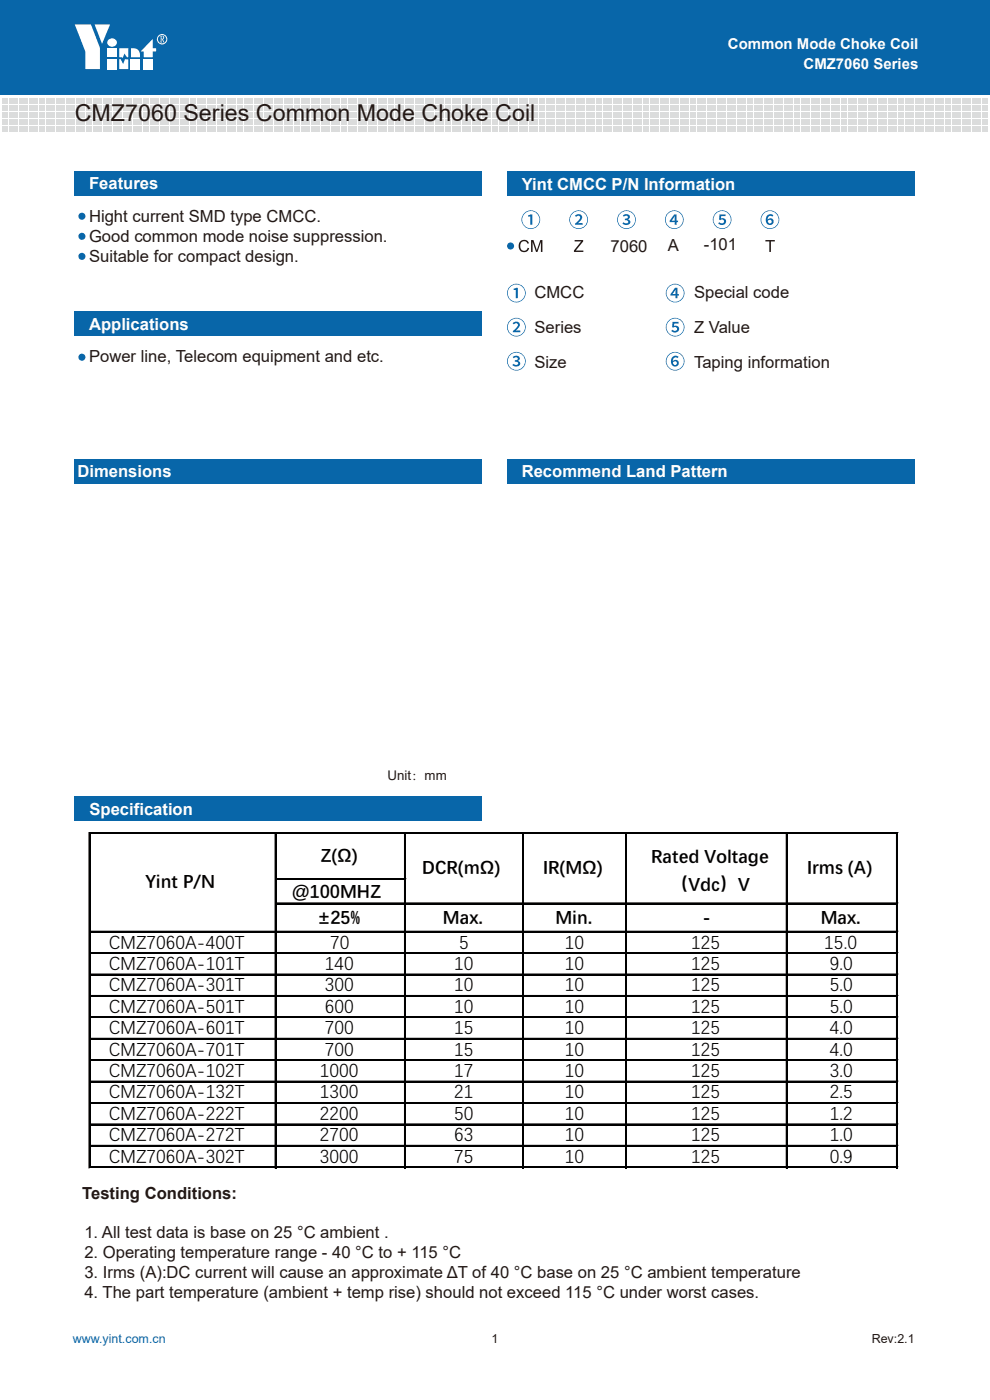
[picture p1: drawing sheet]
<svg xmlns="http://www.w3.org/2000/svg" width="210mm" height="297mm" viewBox="0 0 210 297" stroke-linecap="round" stroke-linejoin="round" font-family="sans-serif">
<defs><g id="words">
<text font-size="4.9" fill="#231815" x="15.9" y="25.8">CMZ7060 Series Common Mode Choke Coil</text>
<g font-size="3.9">
<text x="68" y="182.7">Z(Ω)</text>
<text x="89.5" y="185.1">DCR(mΩ)</text>
<text x="115.1" y="185.1">IR(MΩ)</text>
<text x="138.1" y="183">Rated Voltage</text>
<text x="171.1" y="185.1">Irms (A)</text>
<text x="30.8" y="188.1">Yint P/N</text>
<text x="62" y="190.2">@100MHZ</text>
<text x="142.2" y="188.7">（Vdc）V</text>
<text x="67.4" y="195.8">±25%</text>
<text x="94" y="195.8">Max.</text>
<text x="117.8" y="195.8">Min.</text>
<text x="148.9" y="195.8">-</text>
<text x="174.1" y="195.8">Max.</text>
<text x="23.1" y="201">CMZ7060A-400T</text>
<text x="70.1" y="201">70</text>
<text x="97.4" y="201">5</text>
<text x="119.8" y="201">10</text>
<text x="146.6" y="201">125</text>
<text x="174.8" y="201">15.0</text>
<text x="23.1" y="205.6">CMZ7060A-101T</text>
<text x="68.9" y="205.6">140</text>
<text x="96.3" y="205.6">10</text>
<text x="119.8" y="205.6">10</text>
<text x="146.6" y="205.6">125</text>
<text x="176" y="205.6">9.0</text>
<text x="23.1" y="210.1">CMZ7060A-301T</text>
<text x="23.1" y="214.6">CMZ7060A-501T</text>
<text x="68.9" y="210.1">300</text>
<text x="68.9" y="214.6">600</text>
<text x="96.3" y="210.1">10</text>
<text x="96.3" y="214.6">10</text>
<text x="119.8" y="210.1">10</text>
<text x="119.8" y="214.6">10</text>
<text x="146.6" y="210.1">125</text>
<text x="146.6" y="214.6">125</text>
<text x="176" y="210.1">5.0</text>
<text x="176" y="214.6">5.0</text>
<text x="23.1" y="219.2">CMZ7060A-601T</text>
<text x="68.9" y="219.2">700</text>
<text x="96.3" y="219.2">15</text>
<text x="119.8" y="219.2">10</text>
<text x="146.6" y="219.2">125</text>
<text x="176" y="219.2">4.0</text>
<text x="23.1" y="223.7">CMZ7060A-701T</text>
<text x="68.9" y="223.7">700</text>
<text x="96.3" y="223.7">15</text>
<text x="119.8" y="223.7">10</text>
<text x="146.6" y="223.7">125</text>
<text x="176" y="223.7">4.0</text>
<text x="23.1" y="228.3">CMZ7060A-102T</text>
<text x="23.1" y="232.8">CMZ7060A-132T</text>
<text x="67.8" y="228.3">1000</text>
<text x="67.8" y="232.8">1300</text>
<text x="96.3" y="228.3">17</text>
<text x="96.3" y="232.8">21</text>
<text x="119.8" y="228.3">10</text>
<text x="119.8" y="232.8">10</text>
<text x="146.6" y="228.3">125</text>
<text x="146.6" y="232.8">125</text>
<text x="176" y="228.3">3.0</text>
<text x="176" y="232.8">2.5</text>
<text x="23.1" y="237.4">CMZ7060A-222T</text>
<text x="67.8" y="237.4">2200</text>
<text x="96.3" y="237.4">50</text>
<text x="119.8" y="237.4">10</text>
<text x="146.6" y="237.4">125</text>
<text x="176" y="237.4">1.2</text>
<text x="23.1" y="241.9">CMZ7060A-272T</text>
<text x="67.8" y="241.9">2700</text>
<text x="96.3" y="241.9">63</text>
<text x="119.8" y="241.9">10</text>
<text x="146.6" y="241.9">125</text>
<text x="176" y="241.9">1.0</text>
<text x="23.1" y="246.4">CMZ7060A-302T</text>
<text x="67.8" y="246.4">3000</text>
<text x="96.3" y="246.4">75</text>
<text x="119.8" y="246.4">10</text>
<text x="146.6" y="246.4">125</text>
<text x="176" y="246.4">0.9</text>
</g>
<g font-size="3.5" fill="#fff">
<text x="18.9" y="40.1">Features</text>
<text x="110.7" y="40.3">Yint CMCC P/N Information</text>
<text x="18.9" y="70">Applications</text>
<text x="16.4" y="101.2">Dimensions</text>
<text x="110.7" y="101.3">Recommend Land Pattern</text>
<text x="19" y="172.9">Specification</text>
</g>
<g font-size="3.5" fill="#231815">
<text x="18.9" y="47">Hight current SMD type CMCC.</text>
<text x="18.9" y="51.3">Good common mode noise suppression.</text>
<text x="129.5" y="53.5">7060</text>
<text x="141.7" y="53.2">A</text>
<text x="149.3" y="53.1">-101</text>
<text x="18.9" y="55.5">Suitable for compact design.</text>
<text x="113.4" y="63.2">CMCC</text>
<text x="147.2" y="63.2">Special code</text>
<text x="113.4" y="70.6">Series</text>
<text x="147.2" y="70.6">Z Value</text>
<text x="18.9" y="76.8">Power line, Telecom equipment and etc. imension</text>
<text x="113.4" y="78">Size</text>
<text x="147.2" y="78">Taping information</text>
<text x="17.4" y="254.4">Testing Conditions:</text>
<text x="17.9" y="262.6">1. All test data is base on 25 °C ambient .</text>
<text x="17.9" y="266.8">2. Operating temperature range - 40 °C to + 115 °C</text>
<text x="17.9" y="271.1">3. Irms (A):DC current will cause an approximate ΔT of 40 °C base on 25 °C ambient temperature</text>
<text x="17.9" y="275.3">4. The part temperature (ambient + temp rise) should not exceed 115 °C under worst cases.</text>
</g>
<g font-size="3.2" fill="#fff">
<text x="154.4" y="10.4">Common Mode Choke Coil</text>
<text x="170.4" y="14.7">CMZ7060 Series</text>
</g>
<text font-size="2.8" fill="#231815" x="82.2" y="165.4">Unit：mm</text>
<text font-size="2.6" fill="#0866a9" x="15.4" y="285">www.yint.com.cn</text>
<g font-size="2.6" fill="#231815">
<text x="104.3" y="285">1</text>
<text x="184.9" y="285">Rev:2.1</text>
</g>
</g></defs>
<path d="M0 0h210v20h-210z" fill="#0866a9"/>
<g fill="#fff">
<path d="M15.9 5.2h3.4l1.9 5v4.5h-3.1v-3.8z"/>
<path d="M20.1 5.2h3.3l-1.8 4.1z"/>
<path d="M22.8 10.2h1.9v1.9h-1.9z"/>
<path d="M22.8 12.5h1.9v2.2h-1.9z"/>
<path d="M27.8 12.5h1.9v2.2h-1.9z"/>
<path d="M30.5 12.5h1.9v2.2h-1.9z"/>
<path d="M23.1 8.4a.94 .94 0 0 1 1.4 0 .94 .94 0 0 1-.3 1.5 .93 .93 0 0 1-1.2-.3 .93 .93 0 0 1 .1-1.2z"/>
<path d="M32.4 8.2v2h.7v.7h-.7v1.2h-1.9v-1.2h-.7z"/>
<path d="M25.3 10.2h1.9v1.9h-.3l-.5-.8-.4 1.1-.1-.3h-.6z"/>
<path d="M25.3 12.5h.3l.5 1.1 .5-1.2v.2h.6v2.1h-1.9z"/>
<path d="M27.8 10.2a1.53 1.53 0 0 1 1.9 1.9h-1.9z"/>
<path d="M33.5 8.3a.9 .9 0 0 1 1.8 0 .9 .9 0 0 1-1.8 0zM33.3 8.3a1.11 1.11 0 0 0 2.2 0 1.11 1.11 0 0 0-2.2 0z"/>
<path d="M34.3 7.7a.28 .28 0 0 1 .4 .3 .28 .28 0 0 1-.5 .2zM34 7.6l.1 .1-.1 1.3h.4l-.2-.7h.2l.2 .7h.3l-.3-.7a.36 .36 0 0 0 .2-.4 .36 .36 0 0 0-.4-.3z"/>
</g>
<g fill="#dbdcdc">
<path d="M.5 20.8h.5v.5h-.5z"/>
<path d="M.5 21.5h.5v.5h-.5z"/>
<path d="M.5 22.3h.5v.5h-.5z"/>
<path d="M.5 23h.5v.5h-.5z"/>
<path d="M.5 23.8h.5v.5h-.5z"/>
<path d="M.5 24.5h.5v.5h-.5z"/>
<path d="M.5 25.3h.5v.5h-.5z"/>
<path d="M.5 26h.5v.5h-.5z"/>
<path d="M.5 26.7h.5v.5h-.5z"/>
<path d="M.5 27.5h.5v.5h-.5z"/>
<path d="M1.2 20.8h.5v.5h-.5z"/>
<path d="M1.2 21.5h.5v.5h-.5z"/>
<path d="M1.2 22.3h.5v.5h-.5z"/>
<path d="M1.2 23h.5v.5h-.5z"/>
<path d="M1.2 23.8h.5v.5h-.5z"/>
<path d="M1.2 24.5h.5v.5h-.5z"/>
<path d="M1.2 25.3h.5v.5h-.5z"/>
<path d="M1.2 26h.5v.5h-.5z"/>
<path d="M1.2 26.7h.5v.5h-.5z"/>
<path d="M1.2 27.5h.5v.5h-.5z"/>
<path d="M1.9 20.8h.5v.5h-.5z"/>
<path d="M1.9 21.5h.5v.5h-.5z"/>
<path d="M1.9 22.3h.5v.5h-.5z"/>
<path d="M1.9 23h.5v.5h-.5z"/>
<path d="M1.9 23.8h.5v.5h-.5z"/>
<path d="M1.9 24.5h.5v.5h-.5z"/>
<path d="M1.9 25.3h.5v.5h-.5z"/>
<path d="M1.9 26h.5v.5h-.5z"/>
<path d="M1.9 26.7h.5v.5h-.5z"/>
<path d="M1.9 27.5h.5v.5h-.5z"/>
<path d="M2.6 20.8h.5v.5h-.5z"/>
<path d="M2.6 21.5h.5v.5h-.5z"/>
<path d="M2.6 22.3h.5v.5h-.5z"/>
<path d="M2.6 23h.5v.5h-.5z"/>
<path d="M2.6 23.8h.5v.5h-.5z"/>
<path d="M2.6 24.5h.5v.5h-.5z"/>
<path d="M2.6 25.3h.5v.5h-.5z"/>
<path d="M2.6 26h.5v.5h-.5z"/>
<path d="M2.6 26.7h.5v.5h-.5z"/>
<path d="M2.6 27.5h.5v.5h-.5z"/>
<path d="M3.3 20.8h.5v.5h-.5z"/>
<path d="M3.3 21.5h.5v.5h-.5z"/>
<path d="M3.3 22.3h.5v.5h-.5z"/>
<path d="M3.3 23h.5v.5h-.5z"/>
<path d="M3.3 23.8h.5v.5h-.5z"/>
<path d="M3.3 24.5h.5v.5h-.5z"/>
<path d="M3.3 25.3h.5v.5h-.5z"/>
<path d="M3.3 26h.5v.5h-.5z"/>
<path d="M3.3 26.7h.5v.5h-.5z"/>
<path d="M3.3 27.5h.5v.5h-.5z"/>
<path d="M4 20.8h.5v.5h-.5z"/>
<path d="M4 21.5h.5v.5h-.5z"/>
<path d="M4 22.3h.5v.5h-.5z"/>
<path d="M4 23h.5v.5h-.5z"/>
<path d="M4 23.8h.5v.5h-.5z"/>
<path d="M4 24.5h.5v.5h-.5z"/>
<path d="M4 25.3h.5v.5h-.5z"/>
<path d="M4 26h.5v.5h-.5z"/>
<path d="M4 26.7h.5v.5h-.5z"/>
<path d="M4 27.5h.5v.5h-.5z"/>
<path d="M4.7 20.8h.5v.5h-.5z"/>
<path d="M4.7 21.5h.5v.5h-.5z"/>
<path d="M4.7 22.3h.5v.5h-.5z"/>
<path d="M4.7 23h.5v.5h-.5z"/>
<path d="M4.7 23.8h.5v.5h-.5z"/>
<path d="M4.7 24.5h.5v.5h-.5z"/>
<path d="M4.7 25.3h.5v.5h-.5z"/>
<path d="M4.7 26h.5v.5h-.5z"/>
<path d="M4.7 26.7h.5v.5h-.5z"/>
<path d="M4.7 27.5h.5v.5h-.5z"/>
<path d="M5.5 20.8h.5v.5h-.5z"/>
<path d="M5.5 21.5h.5v.5h-.5z"/>
<path d="M5.5 22.3h.5v.5h-.5z"/>
<path d="M5.5 23h.5v.5h-.5z"/>
<path d="M5.5 23.8h.5v.5h-.5z"/>
<path d="M5.5 24.5h.5v.5h-.5z"/>
<path d="M5.5 25.3h.5v.5h-.5z"/>
<path d="M5.5 26h.5v.5h-.5z"/>
<path d="M5.5 26.7h.5v.5h-.5z"/>
<path d="M5.5 27.5h.5v.5h-.5z"/>
<path d="M6.2 20.8h.5v.5h-.5z"/>
<path d="M6.2 21.5h.5v.5h-.5z"/>
<path d="M6.2 22.3h.5v.5h-.5z"/>
<path d="M6.2 23h.5v.5h-.5z"/>
<path d="M6.2 23.8h.5v.5h-.5z"/>
<path d="M6.2 24.5h.5v.5h-.5z"/>
<path d="M6.2 25.3h.5v.5h-.5z"/>
<path d="M6.2 26h.5v.5h-.5z"/>
<path d="M6.2 26.7h.5v.5h-.5z"/>
<path d="M6.2 27.5h.5v.5h-.5z"/>
<path d="M6.9 20.8h.5v.5h-.5z"/>
<path d="M6.9 21.5h.5v.5h-.5z"/>
<path d="M6.9 22.3h.5v.5h-.5z"/>
<path d="M6.9 23h.5v.5h-.5z"/>
<path d="M6.9 23.8h.5v.5h-.5z"/>
<path d="M6.9 24.5h.5v.5h-.5z"/>
<path d="M6.9 25.3h.5v.5h-.5z"/>
<path d="M6.9 26h.5v.5h-.5z"/>
<path d="M6.9 26.7h.5v.5h-.5z"/>
<path d="M6.9 27.5h.5v.5h-.5z"/>
<path d="M7.6 20.8h.5v.5h-.5z"/>
<path d="M7.6 21.5h.5v.5h-.5z"/>
<path d="M7.6 22.3h.5v.5h-.5z"/>
<path d="M7.6 23h.5v.5h-.5z"/>
<path d="M7.6 23.8h.5v.5h-.5z"/>
<path d="M7.6 24.5h.5v.5h-.5z"/>
<path d="M7.6 25.3h.5v.5h-.5z"/>
<path d="M7.6 26h.5v.5h-.5z"/>
<path d="M7.6 26.7h.5v.5h-.5z"/>
<path d="M7.6 27.5h.5v.5h-.5z"/>
<path d="M8.3 20.8h.5v.5h-.5z"/>
<path d="M8.3 21.5h.5v.5h-.5z"/>
<path d="M8.3 22.3h.5v.5h-.5z"/>
<path d="M8.3 23h.5v.5h-.5z"/>
<path d="M8.3 23.8h.5v.5h-.5z"/>
<path d="M8.3 24.5h.5v.5h-.5z"/>
<path d="M8.3 25.3h.5v.5h-.5z"/>
<path d="M8.3 26h.5v.5h-.5z"/>
<path d="M8.3 26.7h.5v.5h-.5z"/>
<path d="M8.3 27.5h.5v.5h-.5z"/>
<path d="M9 20.8h.5v.5h-.5z"/>
<path d="M9 21.5h.5v.5h-.5z"/>
<path d="M9 22.3h.5v.5h-.5z"/>
<path d="M9 23h.5v.5h-.5z"/>
<path d="M9 23.8h.5v.5h-.5z"/>
<path d="M9 24.5h.5v.5h-.5z"/>
<path d="M9 25.3h.5v.5h-.5z"/>
<path d="M9 26h.5v.5h-.5z"/>
<path d="M9 26.7h.5v.5h-.5z"/>
<path d="M9 27.5h.5v.5h-.5z"/>
<path d="M9.7 20.8h.5v.5h-.5z"/>
<path d="M9.7 21.5h.5v.5h-.5z"/>
<path d="M9.7 22.3h.5v.5h-.5z"/>
<path d="M9.7 23h.5v.5h-.5z"/>
<path d="M9.7 23.8h.5v.5h-.5z"/>
<path d="M9.7 24.5h.5v.5h-.5z"/>
<path d="M9.7 25.3h.5v.5h-.5z"/>
<path d="M9.7 26h.5v.5h-.5z"/>
<path d="M9.7 26.7h.5v.5h-.5z"/>
<path d="M9.7 27.5h.5v.5h-.5z"/>
<path d="M10.4 20.8h.5v.5h-.5z"/>
<path d="M10.4 21.5h.5v.5h-.5z"/>
<path d="M10.4 22.3h.5v.5h-.5z"/>
<path d="M10.4 23h.5v.5h-.5z"/>
<path d="M10.4 23.8h.5v.5h-.5z"/>
<path d="M10.4 24.5h.5v.5h-.5z"/>
<path d="M10.4 25.3h.5v.5h-.5z"/>
<path d="M10.4 26h.5v.5h-.5z"/>
<path d="M10.4 26.7h.5v.5h-.5z"/>
<path d="M10.4 27.5h.5v.5h-.5z"/>
<path d="M11.1 20.8h.5v.5h-.5z"/>
<path d="M11.1 21.5h.5v.5h-.5z"/>
<path d="M11.1 22.3h.5v.5h-.5z"/>
<path d="M11.1 23h.5v.5h-.5z"/>
<path d="M11.1 23.8h.5v.5h-.5z"/>
<path d="M11.1 24.5h.5v.5h-.5z"/>
<path d="M11.1 25.3h.5v.5h-.5z"/>
<path d="M11.1 26h.5v.5h-.5z"/>
<path d="M11.1 26.7h.5v.5h-.5z"/>
<path d="M11.1 27.5h.5v.5h-.5z"/>
<path d="M11.9 20.8h.5v.5h-.5z"/>
<path d="M11.9 21.5h.5v.5h-.5z"/>
<path d="M11.9 22.3h.5v.5h-.5z"/>
<path d="M11.9 23h.5v.5h-.5z"/>
<path d="M11.9 23.8h.5v.5h-.5z"/>
<path d="M11.9 24.5h.5v.5h-.5z"/>
<path d="M11.9 25.3h.5v.5h-.5z"/>
<path d="M11.9 26h.5v.5h-.5z"/>
<path d="M11.9 26.7h.5v.5h-.5z"/>
<path d="M11.9 27.5h.5v.5h-.5z"/>
<path d="M12.6 20.8h.5v.5h-.5z"/>
<path d="M12.6 21.5h.5v.5h-.5z"/>
<path d="M12.6 22.3h.5v.5h-.5z"/>
<path d="M12.6 23h.5v.5h-.5z"/>
<path d="M12.6 23.8h.5v.5h-.5z"/>
<path d="M12.6 24.5h.5v.5h-.5z"/>
<path d="M12.6 25.3h.5v.5h-.5z"/>
<path d="M12.6 26h.5v.5h-.5z"/>
<path d="M12.6 26.7h.5v.5h-.5z"/>
<path d="M12.6 27.5h.5v.5h-.5z"/>
<path d="M13.3 20.8h.5v.5h-.5z"/>
<path d="M13.3 21.5h.5v.5h-.5z"/>
<path d="M13.3 22.3h.5v.5h-.5z"/>
<path d="M13.3 23h.5v.5h-.5z"/>
<path d="M13.3 23.8h.5v.5h-.5z"/>
<path d="M13.3 24.5h.5v.5h-.5z"/>
<path d="M13.3 25.3h.5v.5h-.5z"/>
<path d="M13.3 26h.5v.5h-.5z"/>
<path d="M13.3 26.7h.5v.5h-.5z"/>
<path d="M13.3 27.5h.5v.5h-.5z"/>
<path d="M14 20.8h.5v.5h-.5z"/>
<path d="M14 21.5h.5v.5h-.5z"/>
<path d="M14 22.3h.5v.5h-.5z"/>
<path d="M14 23h.5v.5h-.5z"/>
<path d="M14 23.8h.5v.5h-.5z"/>
<path d="M14 24.5h.5v.5h-.5z"/>
<path d="M14 25.3h.5v.5h-.5z"/>
<path d="M14 26h.5v.5h-.5z"/>
<path d="M14 26.7h.5v.5h-.5z"/>
<path d="M14 27.5h.5v.5h-.5z"/>
<path d="M14.7 20.8h.5v.5h-.5z"/>
<path d="M14.7 21.5h.5v.5h-.5z"/>
<path d="M14.7 22.3h.5v.5h-.5z"/>
<path d="M14.7 23h.5v.5h-.5z"/>
<path d="M14.7 23.8h.5v.5h-.5z"/>
<path d="M14.7 24.5h.5v.5h-.5z"/>
<path d="M14.7 25.3h.5v.5h-.5z"/>
<path d="M14.7 26h.5v.5h-.5z"/>
<path d="M14.7 26.7h.5v.5h-.5z"/>
<path d="M14.7 27.5h.5v.5h-.5z"/>
<path d="M15.4 20.8h.5v.5h-.5z"/>
<path d="M15.4 21.5h.5v.5h-.5z"/>
<path d="M15.4 22.3h.5v.5h-.5z"/>
<path d="M15.4 23h.5v.5h-.5z"/>
<path d="M15.4 23.8h.5v.5h-.5z"/>
<path d="M15.4 24.5h.5v.5h-.5z"/>
<path d="M15.4 25.3h.5v.5h-.5z"/>
<path d="M15.4 26h.5v.5h-.5z"/>
<path d="M15.4 26.7h.5v.5h-.5z"/>
<path d="M15.4 27.5h.5v.5h-.5z"/>
<path d="M16.1 20.8h.5v.5h-.5z"/>
<path d="M16.1 21.5h.5v.5h-.5z"/>
<path d="M16.1 22.3h.5v.5h-.5z"/>
<path d="M16.1 23h.5v.5h-.5z"/>
<path d="M16.1 23.8h.5v.5h-.5z"/>
<path d="M16.1 24.5h.5v.5h-.5z"/>
<path d="M16.1 25.3h.5v.5h-.5z"/>
<path d="M16.1 26h.5v.5h-.5z"/>
<path d="M16.1 26.7h.5v.5h-.5z"/>
<path d="M16.1 27.5h.5v.5h-.5z"/>
<path d="M16.8 20.8h.5v.5h-.5z"/>
<path d="M16.8 21.5h.5v.5h-.5z"/>
<path d="M16.8 22.3h.5v.5h-.5z"/>
<path d="M16.8 23h.5v.5h-.5z"/>
<path d="M16.8 23.8h.5v.5h-.5z"/>
<path d="M16.8 24.5h.5v.5h-.5z"/>
<path d="M16.8 25.3h.5v.5h-.5z"/>
<path d="M16.8 26h.5v.5h-.5z"/>
<path d="M16.8 26.7h.5v.5h-.5z"/>
<path d="M16.8 27.5h.5v.5h-.5z"/>
<path d="M17.6 20.8h.5v.5h-.5z"/>
<path d="M17.6 21.5h.5v.5h-.5z"/>
<path d="M17.6 22.3h.5v.5h-.5z"/>
<path d="M17.6 23h.5v.5h-.5z"/>
<path d="M17.6 23.8h.5v.5h-.5z"/>
<path d="M17.6 24.5h.5v.5h-.5z"/>
<path d="M17.6 25.3h.5v.5h-.5z"/>
<path d="M17.6 26h.5v.5h-.5z"/>
<path d="M17.6 26.7h.5v.5h-.5z"/>
<path d="M17.6 27.5h.5v.5h-.5z"/>
<path d="M18.3 20.8h.5v.5h-.5z"/>
<path d="M18.3 21.5h.5v.5h-.5z"/>
<path d="M18.3 22.3h.5v.5h-.5z"/>
<path d="M18.3 23h.5v.5h-.5z"/>
<path d="M18.3 23.8h.5v.5h-.5z"/>
<path d="M18.3 24.5h.5v.5h-.5z"/>
<path d="M18.3 25.3h.5v.5h-.5z"/>
<path d="M18.3 26h.5v.5h-.5z"/>
<path d="M18.3 26.7h.5v.5h-.5z"/>
<path d="M18.3 27.5h.5v.5h-.5z"/>
<path d="M19 20.8h.5v.5h-.5z"/>
<path d="M19 21.5h.5v.5h-.5z"/>
<path d="M19 22.3h.5v.5h-.5z"/>
<path d="M19 23h.5v.5h-.5z"/>
<path d="M19 23.8h.5v.5h-.5z"/>
<path d="M19 24.5h.5v.5h-.5z"/>
<path d="M19 25.3h.5v.5h-.5z"/>
<path d="M19 26h.5v.5h-.5z"/>
<path d="M19 26.7h.5v.5h-.5z"/>
<path d="M19 27.5h.5v.5h-.5z"/>
<path d="M19.7 20.8h.5v.5h-.5z"/>
<path d="M19.7 21.5h.5v.5h-.5z"/>
<path d="M19.7 22.3h.5v.5h-.5z"/>
<path d="M19.7 23h.5v.5h-.5z"/>
<path d="M19.7 23.8h.5v.5h-.5z"/>
<path d="M19.7 24.5h.5v.5h-.5z"/>
<path d="M19.7 25.3h.5v.5h-.5z"/>
<path d="M19.7 26h.5v.5h-.5z"/>
<path d="M19.7 26.7h.5v.5h-.5z"/>
<path d="M19.7 27.5h.5v.5h-.5z"/>
<path d="M20.4 20.8h.5v.5h-.5z"/>
<path d="M20.4 21.5h.5v.5h-.5z"/>
<path d="M20.4 22.3h.5v.5h-.5z"/>
<path d="M20.4 23h.5v.5h-.5z"/>
<path d="M20.4 23.8h.5v.5h-.5z"/>
<path d="M20.4 24.5h.5v.5h-.5z"/>
<path d="M20.4 25.3h.5v.5h-.5z"/>
<path d="M20.4 26h.5v.5h-.5z"/>
<path d="M20.4 26.7h.5v.5h-.5z"/>
<path d="M20.4 27.5h.5v.5h-.5z"/>
<path d="M21.1 20.8h.5v.5h-.5z"/>
<path d="M21.1 21.5h.5v.5h-.5z"/>
<path d="M21.1 22.3h.5v.5h-.5z"/>
<path d="M21.1 23h.5v.5h-.5z"/>
<path d="M21.1 23.8h.5v.5h-.5z"/>
<path d="M21.1 24.5h.5v.5h-.5z"/>
<path d="M21.1 25.3h.5v.5h-.5z"/>
<path d="M21.1 26h.5v.5h-.5z"/>
<path d="M21.1 26.7h.5v.5h-.5z"/>
<path d="M21.1 27.5h.5v.5h-.5z"/>
<path d="M21.8 20.8h.5v.5h-.5z"/>
<path d="M21.8 21.5h.5v.5h-.5z"/>
<path d="M21.8 22.3h.5v.5h-.5z"/>
<path d="M21.8 23h.5v.5h-.5z"/>
<path d="M21.8 23.8h.5v.5h-.5z"/>
<path d="M21.8 24.5h.5v.5h-.5z"/>
<path d="M21.8 25.3h.5v.5h-.5z"/>
<path d="M21.8 26h.5v.5h-.5z"/>
<path d="M21.8 26.7h.5v.5h-.5z"/>
<path d="M21.8 27.5h.5v.5h-.5z"/>
<path d="M22.5 20.8h.5v.5h-.5z"/>
<path d="M22.5 21.5h.5v.5h-.5z"/>
<path d="M22.5 22.3h.5v.5h-.5z"/>
<path d="M22.5 23h.5v.5h-.5z"/>
<path d="M22.5 23.8h.5v.5h-.5z"/>
<path d="M22.5 24.5h.5v.5h-.5z"/>
<path d="M22.5 25.3h.5v.5h-.5z"/>
<path d="M22.5 26h.5v.5h-.5z"/>
<path d="M22.5 26.7h.5v.5h-.5z"/>
<path d="M22.5 27.5h.5v.5h-.5z"/>
<path d="M23.2 20.8h.5v.5h-.5z"/>
<path d="M23.2 21.5h.5v.5h-.5z"/>
<path d="M23.2 22.3h.5v.5h-.5z"/>
<path d="M23.2 23h.5v.5h-.5z"/>
<path d="M23.2 23.8h.5v.5h-.5z"/>
<path d="M23.2 24.5h.5v.5h-.5z"/>
<path d="M23.2 25.3h.5v.5h-.5z"/>
<path d="M23.2 26h.5v.5h-.5z"/>
<path d="M23.2 26.7h.5v.5h-.5z"/>
<path d="M23.2 27.5h.5v.5h-.5z"/>
<path d="M24 20.8h.5v.5h-.5z"/>
<path d="M24 21.5h.5v.5h-.5z"/>
<path d="M24 22.3h.5v.5h-.5z"/>
<path d="M24 23h.5v.5h-.5z"/>
<path d="M24 23.8h.5v.5h-.5z"/>
<path d="M24 24.5h.5v.5h-.5z"/>
<path d="M24 25.3h.5v.5h-.5z"/>
<path d="M24 26h.5v.5h-.5z"/>
<path d="M24 26.7h.5v.5h-.5z"/>
<path d="M24 27.5h.5v.5h-.5z"/>
<path d="M24.7 20.8h.5v.5h-.5z"/>
<path d="M24.7 21.5h.5v.5h-.5z"/>
<path d="M24.7 22.3h.5v.5h-.5z"/>
<path d="M24.7 23h.5v.5h-.5z"/>
<path d="M24.7 23.8h.5v.5h-.5z"/>
<path d="M24.7 24.5h.5v.5h-.5z"/>
<path d="M24.7 25.3h.5v.5h-.5z"/>
<path d="M24.7 26h.5v.5h-.5z"/>
<path d="M24.7 26.7h.5v.5h-.5z"/>
<path d="M24.7 27.5h.5v.5h-.5z"/>
<path d="M25.4 20.8h.5v.5h-.5z"/>
<path d="M25.4 21.5h.5v.5h-.5z"/>
<path d="M25.4 22.3h.5v.5h-.5z"/>
<path d="M25.4 23h.5v.5h-.5z"/>
<path d="M25.4 23.8h.5v.5h-.5z"/>
<path d="M25.4 24.5h.5v.5h-.5z"/>
<path d="M25.4 25.3h.5v.5h-.5z"/>
<path d="M25.4 26h.5v.5h-.5z"/>
<path d="M25.4 26.7h.5v.5h-.5z"/>
<path d="M25.4 27.5h.5v.5h-.5z"/>
<path d="M26.1 20.8h.5v.5h-.5z"/>
<path d="M26.1 21.5h.5v.5h-.5z"/>
<path d="M26.1 22.3h.5v.5h-.5z"/>
<path d="M26.1 23h.5v.5h-.5z"/>
<path d="M26.1 23.8h.5v.5h-.5z"/>
<path d="M26.1 24.5h.5v.5h-.5z"/>
<path d="M26.1 25.3h.5v.5h-.5z"/>
<path d="M26.1 26h.5v.5h-.5z"/>
<path d="M26.1 26.7h.5v.5h-.5z"/>
<path d="M26.1 27.5h.5v.5h-.5z"/>
<path d="M26.8 20.8h.5v.5h-.5z"/>
<path d="M26.8 21.5h.5v.5h-.5z"/>
<path d="M26.8 22.3h.5v.5h-.5z"/>
<path d="M26.8 23h.5v.5h-.5z"/>
<path d="M26.8 23.8h.5v.5h-.5z"/>
<path d="M26.8 24.5h.5v.5h-.5z"/>
<path d="M26.8 25.3h.5v.5h-.5z"/>
<path d="M26.8 26h.5v.5h-.5z"/>
<path d="M26.8 26.7h.5v.5h-.5z"/>
<path d="M26.8 27.5h.5v.5h-.5z"/>
<path d="M27.5 20.8h.5v.5h-.5z"/>
<path d="M27.5 21.5h.5v.5h-.5z"/>
<path d="M27.5 22.3h.5v.5h-.5z"/>
<path d="M27.5 23h.5v.5h-.5z"/>
<path d="M27.5 23.8h.5v.5h-.5z"/>
<path d="M27.5 24.5h.5v.5h-.5z"/>
<path d="M27.5 25.3h.5v.5h-.5z"/>
<path d="M27.5 26h.5v.5h-.5z"/>
<path d="M27.5 26.7h.5v.5h-.5z"/>
<path d="M27.5 27.5h.5v.5h-.5z"/>
<path d="M28.2 20.8h.5v.5h-.5z"/>
<path d="M28.2 21.5h.5v.5h-.5z"/>
<path d="M28.2 22.3h.5v.5h-.5z"/>
<path d="M28.2 23h.5v.5h-.5z"/>
<path d="M28.2 23.8h.5v.5h-.5z"/>
<path d="M28.2 24.5h.5v.5h-.5z"/>
<path d="M28.2 25.3h.5v.5h-.5z"/>
<path d="M28.2 26h.5v.5h-.5z"/>
<path d="M28.2 26.7h.5v.5h-.5z"/>
<path d="M28.2 27.5h.5v.5h-.5z"/>
<path d="M28.9 20.8h.5v.5h-.5z"/>
<path d="M28.9 21.5h.5v.5h-.5z"/>
<path d="M28.9 22.3h.5v.5h-.5z"/>
<path d="M28.9 23h.5v.5h-.5z"/>
<path d="M28.9 23.8h.5v.5h-.5z"/>
<path d="M28.9 24.5h.5v.5h-.5z"/>
<path d="M28.9 25.3h.5v.5h-.5z"/>
<path d="M28.9 26h.5v.5h-.5z"/>
<path d="M28.9 26.7h.5v.5h-.5z"/>
<path d="M28.9 27.5h.5v.5h-.5z"/>
<path d="M29.7 20.8h.5v.5h-.5z"/>
<path d="M29.7 21.5h.5v.5h-.5z"/>
<path d="M29.7 22.3h.5v.5h-.5z"/>
<path d="M29.7 23h.5v.5h-.5z"/>
<path d="M29.7 23.8h.5v.5h-.5z"/>
<path d="M29.7 24.5h.5v.5h-.5z"/>
<path d="M29.7 25.3h.5v.5h-.5z"/>
<path d="M29.7 26h.5v.5h-.5z"/>
<path d="M29.7 26.7h.5v.5h-.5z"/>
<path d="M29.7 27.5h.5v.5h-.5z"/>
<path d="M30.4 20.8h.5v.5h-.5z"/>
<path d="M30.4 21.5h.5v.5h-.5z"/>
<path d="M30.4 22.3h.5v.5h-.5z"/>
<path d="M30.4 23h.5v.5h-.5z"/>
<path d="M30.4 23.8h.5v.5h-.5z"/>
<path d="M30.4 24.5h.5v.5h-.5z"/>
<path d="M30.4 25.3h.5v.5h-.5z"/>
<path d="M30.4 26h.5v.5h-.5z"/>
<path d="M30.4 26.7h.5v.5h-.5z"/>
<path d="M30.4 27.5h.5v.5h-.5z"/>
<path d="M31.1 20.8h.5v.5h-.5z"/>
<path d="M31.1 21.5h.5v.5h-.5z"/>
<path d="M31.1 22.3h.5v.5h-.5z"/>
<path d="M31.1 23h.5v.5h-.5z"/>
<path d="M31.1 23.8h.5v.5h-.5z"/>
<path d="M31.1 24.5h.5v.5h-.5z"/>
<path d="M31.1 25.3h.5v.5h-.5z"/>
<path d="M31.1 26h.5v.5h-.5z"/>
<path d="M31.1 26.7h.5v.5h-.5z"/>
<path d="M31.1 27.5h.5v.5h-.5z"/>
<path d="M31.8 20.8h.5v.5h-.5z"/>
<path d="M31.8 21.5h.5v.5h-.5z"/>
<path d="M31.8 22.3h.5v.5h-.5z"/>
<path d="M31.8 23h.5v.5h-.5z"/>
<path d="M31.8 23.8h.5v.5h-.5z"/>
<path d="M31.8 24.5h.5v.5h-.5z"/>
<path d="M31.8 25.3h.5v.5h-.5z"/>
<path d="M31.8 26h.5v.5h-.5z"/>
<path d="M31.8 26.7h.5v.5h-.5z"/>
<path d="M31.8 27.5h.5v.5h-.5z"/>
<path d="M32.5 20.8h.5v.5h-.5z"/>
<path d="M32.5 21.5h.5v.5h-.5z"/>
<path d="M32.5 22.3h.5v.5h-.5z"/>
<path d="M32.5 23h.5v.5h-.5z"/>
<path d="M32.5 23.8h.5v.5h-.5z"/>
<path d="M32.5 24.5h.5v.5h-.5z"/>
<path d="M32.5 25.3h.5v.5h-.5z"/>
<path d="M32.5 26h.5v.5h-.5z"/>
<path d="M32.5 26.7h.5v.5h-.5z"/>
<path d="M32.5 27.5h.5v.5h-.5z"/>
<path d="M33.2 20.8h.5v.5h-.5z"/>
<path d="M33.2 21.5h.5v.5h-.5z"/>
<path d="M33.2 22.3h.5v.5h-.5z"/>
<path d="M33.2 23h.5v.5h-.5z"/>
<path d="M33.2 23.8h.5v.5h-.5z"/>
<path d="M33.2 24.5h.5v.5h-.5z"/>
<path d="M33.2 25.3h.5v.5h-.5z"/>
<path d="M33.2 26h.5v.5h-.5z"/>
<path d="M33.2 26.7h.5v.5h-.5z"/>
<path d="M33.2 27.5h.5v.5h-.5z"/>
<path d="M33.9 20.8h.5v.5h-.5z"/>
<path d="M33.9 21.5h.5v.5h-.5z"/>
<path d="M33.9 22.3h.5v.5h-.5z"/>
<path d="M33.9 23h.5v.5h-.5z"/>
<path d="M33.9 23.8h.5v.5h-.5z"/>
<path d="M33.9 24.5h.5v.5h-.5z"/>
<path d="M33.9 25.3h.5v.5h-.5z"/>
<path d="M33.9 26h.5v.5h-.5z"/>
<path d="M33.9 26.7h.5v.5h-.5z"/>
<path d="M33.9 27.5h.5v.5h-.5z"/>
<path d="M34.6 20.8h.5v.5h-.5z"/>
<path d="M34.6 21.5h.5v.5h-.5z"/>
<path d="M34.6 22.3h.5v.5h-.5z"/>
<path d="M34.6 23h.5v.5h-.5z"/>
<path d="M34.6 23.8h.5v.5h-.5z"/>
<path d="M34.6 24.5h.5v.5h-.5z"/>
<path d="M34.6 25.3h.5v.5h-.5z"/>
<path d="M34.6 26h.5v.5h-.5z"/>
<path d="M34.6 26.7h.5v.5h-.5z"/>
<path d="M34.6 27.5h.5v.5h-.5z"/>
<path d="M35.3 20.8h.5v.5h-.5z"/>
<path d="M35.3 21.5h.5v.5h-.5z"/>
<path d="M35.3 22.3h.5v.5h-.5z"/>
<path d="M35.3 23h.5v.5h-.5z"/>
<path d="M35.3 23.8h.5v.5h-.5z"/>
<path d="M35.3 24.5h.5v.5h-.5z"/>
<path d="M35.3 25.3h.5v.5h-.5z"/>
<path d="M35.3 26h.5v.5h-.5z"/>
<path d="M35.3 26.7h.5v.5h-.5z"/>
<path d="M35.3 27.5h.5v.5h-.5z"/>
<path d="M36.1 20.8h.5v.5h-.5z"/>
<path d="M36.1 21.5h.5v.5h-.5z"/>
<path d="M36.1 22.3h.5v.5h-.5z"/>
<path d="M36.1 23h.5v.5h-.5z"/>
<path d="M36.1 23.8h.5v.5h-.5z"/>
<path d="M36.1 24.5h.5v.5h-.5z"/>
<path d="M36.1 25.3h.5v.5h-.5z"/>
<path d="M36.1 26h.5v.5h-.5z"/>
<path d="M36.1 26.7h.5v.5h-.5z"/>
<path d="M36.1 27.5h.5v.5h-.5z"/>
<path d="M36.8 20.8h.5v.5h-.5z"/>
<path d="M36.8 21.5h.5v.5h-.5z"/>
<path d="M36.8 22.3h.5v.5h-.5z"/>
<path d="M36.8 23h.5v.5h-.5z"/>
<path d="M36.8 23.8h.5v.5h-.5z"/>
<path d="M36.8 24.5h.5v.5h-.5z"/>
<path d="M36.8 25.3h.5v.5h-.5z"/>
<path d="M36.8 26h.5v.5h-.5z"/>
<path d="M36.8 26.7h.5v.5h-.5z"/>
<path d="M36.8 27.5h.5v.5h-.5z"/>
<path d="M37.5 20.8h.5v.5h-.5z"/>
<path d="M37.5 21.5h.5v.5h-.5z"/>
<path d="M37.5 22.3h.5v.5h-.5z"/>
<path d="M37.5 23h.5v.5h-.5z"/>
<path d="M37.5 23.8h.5v.5h-.5z"/>
<path d="M37.5 24.5h.5v.5h-.5z"/>
<path d="M37.5 25.3h.5v.5h-.5z"/>
<path d="M37.5 26h.5v.5h-.5z"/>
<path d="M37.5 26.7h.5v.5h-.5z"/>
<path d="M37.5 27.5h.5v.5h-.5z"/>
<path d="M38.2 20.8h.5v.5h-.5z"/>
<path d="M38.2 21.5h.5v.5h-.5z"/>
<path d="M38.2 22.3h.5v.5h-.5z"/>
<path d="M38.2 23h.5v.5h-.5z"/>
<path d="M38.2 23.8h.5v.5h-.5z"/>
<path d="M38.2 24.5h.5v.5h-.5z"/>
<path d="M38.2 25.3h.5v.5h-.5z"/>
<path d="M38.2 26h.5v.5h-.5z"/>
<path d="M38.2 26.7h.5v.5h-.5z"/>
<path d="M38.2 27.5h.5v.5h-.5z"/>
<path d="M38.9 20.8h.5v.5h-.5z"/>
<path d="M38.9 21.5h.5v.5h-.5z"/>
<path d="M38.9 22.3h.5v.5h-.5z"/>
<path d="M38.9 23h.5v.5h-.5z"/>
<path d="M38.9 23.8h.5v.5h-.5z"/>
<path d="M38.9 24.5h.5v.5h-.5z"/>
<path d="M38.9 25.3h.5v.5h-.5z"/>
<path d="M38.9 26h.5v.5h-.5z"/>
<path d="M38.9 26.7h.5v.5h-.5z"/>
<path d="M38.9 27.5h.5v.5h-.5z"/>
<path d="M39.6 20.8h.5v.5h-.5z"/>
<path d="M39.6 21.5h.5v.5h-.5z"/>
<path d="M39.6 22.3h.5v.5h-.5z"/>
<path d="M39.6 23h.5v.5h-.5z"/>
<path d="M39.6 23.8h.5v.5h-.5z"/>
<path d="M39.6 24.5h.5v.5h-.5z"/>
<path d="M39.6 25.3h.5v.5h-.5z"/>
<path d="M39.6 26h.5v.5h-.5z"/>
<path d="M39.6 26.7h.5v.5h-.5z"/>
<path d="M39.6 27.5h.5v.5h-.5z"/>
<path d="M40.3 20.8h.5v.5h-.5z"/>
<path d="M40.3 21.5h.5v.5h-.5z"/>
<path d="M40.3 22.3h.5v.5h-.5z"/>
<path d="M40.3 23h.5v.5h-.5z"/>
<path d="M40.3 23.8h.5v.5h-.5z"/>
<path d="M40.3 24.5h.5v.5h-.5z"/>
<path d="M40.3 25.3h.5v.5h-.5z"/>
<path d="M40.3 26h.5v.5h-.5z"/>
<path d="M40.3 26.7h.5v.5h-.5z"/>
<path d="M40.3 27.5h.5v.5h-.5z"/>
<path d="M41 20.8h.5v.5h-.5z"/>
<path d="M41 21.5h.5v.5h-.5z"/>
<path d="M41 22.3h.5v.5h-.5z"/>
<path d="M41 23h.5v.5h-.5z"/>
<path d="M41 23.8h.5v.5h-.5z"/>
<path d="M41 24.5h.5v.5h-.5z"/>
<path d="M41 25.3h.5v.5h-.5z"/>
<path d="M41 26h.5v.5h-.5z"/>
<path d="M41 26.7h.5v.5h-.5z"/>
<path d="M41 27.5h.5v.5h-.5z"/>
<path d="M41.8 20.8h.5v.5h-.5z"/>
<path d="M41.8 21.5h.5v.5h-.5z"/>
<path d="M41.8 22.3h.5v.5h-.5z"/>
<path d="M41.8 23h.5v.5h-.5z"/>
<path d="M41.8 23.8h.5v.5h-.5z"/>
<path d="M41.8 24.5h.5v.5h-.5z"/>
<path d="M41.8 25.3h.5v.5h-.5z"/>
<path d="M41.8 26h.5v.5h-.5z"/>
<path d="M41.8 26.7h.5v.5h-.5z"/>
<path d="M41.8 27.5h.5v.5h-.5z"/>
<path d="M42.5 20.8h.5v.5h-.5z"/>
<path d="M42.5 21.5h.5v.5h-.5z"/>
<path d="M42.5 22.3h.5v.5h-.5z"/>
<path d="M42.5 23h.5v.5h-.5z"/>
<path d="M42.5 23.8h.5v.5h-.5z"/>
<path d="M42.5 24.5h.5v.5h-.5z"/>
<path d="M42.5 25.3h.5v.5h-.5z"/>
<path d="M42.5 26h.5v.5h-.5z"/>
<path d="M42.5 26.7h.5v.5h-.5z"/>
<path d="M42.5 27.5h.5v.5h-.5z"/>
<path d="M43.2 20.8h.5v.5h-.5z"/>
<path d="M43.2 21.5h.5v.5h-.5z"/>
<path d="M43.2 22.3h.5v.5h-.5z"/>
<path d="M43.2 23h.5v.5h-.5z"/>
<path d="M43.2 23.8h.5v.5h-.5z"/>
<path d="M43.2 24.5h.5v.5h-.5z"/>
<path d="M43.2 25.3h.5v.5h-.5z"/>
<path d="M43.2 26h.5v.5h-.5z"/>
<path d="M43.2 26.7h.5v.5h-.5z"/>
<path d="M43.2 27.5h.5v.5h-.5z"/>
<path d="M43.9 20.8h.5v.5h-.5z"/>
<path d="M43.9 21.5h.5v.5h-.5z"/>
<path d="M43.9 22.3h.5v.5h-.5z"/>
<path d="M43.9 23h.5v.5h-.5z"/>
<path d="M43.9 23.8h.5v.5h-.5z"/>
<path d="M43.9 24.5h.5v.5h-.5z"/>
<path d="M43.9 25.3h.5v.5h-.5z"/>
<path d="M43.9 26h.5v.5h-.5z"/>
<path d="M43.9 26.7h.5v.5h-.5z"/>
<path d="M43.9 27.5h.5v.5h-.5z"/>
<path d="M44.6 20.8h.5v.5h-.5z"/>
<path d="M44.6 21.5h.5v.5h-.5z"/>
<path d="M44.6 22.3h.5v.5h-.5z"/>
<path d="M44.6 23h.5v.5h-.5z"/>
<path d="M44.6 23.8h.5v.5h-.5z"/>
<path d="M44.6 24.5h.5v.5h-.5z"/>
<path d="M44.6 25.3h.5v.5h-.5z"/>
<path d="M44.6 26h.5v.5h-.5z"/>
<path d="M44.6 26.7h.5v.5h-.5z"/>
<path d="M44.6 27.5h.5v.5h-.5z"/>
<path d="M45.3 20.8h.5v.5h-.5z"/>
<path d="M45.3 21.5h.5v.5h-.5z"/>
<path d="M45.3 22.3h.5v.5h-.5z"/>
<path d="M45.3 23h.5v.5h-.5z"/>
<path d="M45.3 23.8h.5v.5h-.5z"/>
<path d="M45.3 24.5h.5v.5h-.5z"/>
<path d="M45.3 25.3h.5v.5h-.5z"/>
<path d="M45.3 26h.5v.5h-.5z"/>
<path d="M45.3 26.7h.5v.5h-.5z"/>
<path d="M45.3 27.5h.5v.5h-.5z"/>
<path d="M46 20.8h.5v.5h-.5z"/>
<path d="M46 21.5h.5v.5h-.5z"/>
<path d="M46 22.3h.5v.5h-.5z"/>
<path d="M46 23h.5v.5h-.5z"/>
<path d="M46 23.8h.5v.5h-.5z"/>
<path d="M46 24.5h.5v.5h-.5z"/>
<path d="M46 25.3h.5v.5h-.5z"/>
<path d="M46 26h.5v.5h-.5z"/>
<path d="M46 26.7h.5v.5h-.5z"/>
<path d="M46 27.5h.5v.5h-.5z"/>
<path d="M46.7 20.8h.5v.5h-.5z"/>
<path d="M46.7 21.5h.5v.5h-.5z"/>
<path d="M46.7 22.3h.5v.5h-.5z"/>
<path d="M46.7 23h.5v.5h-.5z"/>
<path d="M46.7 23.8h.5v.5h-.5z"/>
<path d="M46.7 24.5h.5v.5h-.5z"/>
<path d="M46.7 25.3h.5v.5h-.5z"/>
<path d="M46.7 26h.5v.5h-.5z"/>
<path d="M46.7 26.7h.5v.5h-.5z"/>
<path d="M46.7 27.5h.5v.5h-.5z"/>
<path d="M47.5 20.8h.5v.5h-.5z"/>
<path d="M47.5 21.5h.5v.5h-.5z"/>
<path d="M47.5 22.3h.5v.5h-.5z"/>
<path d="M47.5 23h.5v.5h-.5z"/>
<path d="M47.5 23.8h.5v.5h-.5z"/>
<path d="M47.5 24.5h.5v.5h-.5z"/>
<path d="M47.5 25.3h.5v.5h-.5z"/>
<path d="M47.5 26h.5v.5h-.5z"/>
<path d="M47.5 26.7h.5v.5h-.5z"/>
<path d="M47.5 27.5h.5v.5h-.5z"/>
<path d="M48.2 20.8h.5v.5h-.5z"/>
<path d="M48.2 21.5h.5v.5h-.5z"/>
<path d="M48.2 22.3h.5v.5h-.5z"/>
<path d="M48.2 23h.5v.5h-.5z"/>
<path d="M48.2 23.8h.5v.5h-.5z"/>
<path d="M48.2 24.5h.5v.5h-.5z"/>
<path d="M48.2 25.3h.5v.5h-.5z"/>
<path d="M48.2 26h.5v.5h-.5z"/>
<path d="M48.2 26.7h.5v.5h-.5z"/>
<path d="M48.2 27.5h.5v.5h-.5z"/>
<path d="M48.9 20.8h.5v.5h-.5z"/>
<path d="M48.9 21.5h.5v.5h-.5z"/>
<path d="M48.9 22.3h.5v.5h-.5z"/>
<path d="M48.9 23h.5v.5h-.5z"/>
<path d="M48.9 23.8h.5v.5h-.5z"/>
<path d="M48.9 24.5h.5v.5h-.5z"/>
<path d="M48.9 25.3h.5v.5h-.5z"/>
<path d="M48.9 26h.5v.5h-.5z"/>
<path d="M48.9 26.7h.5v.5h-.5z"/>
<path d="M48.9 27.5h.5v.5h-.5z"/>
<path d="M49.6 20.8h.5v.5h-.5z"/>
<path d="M49.6 21.5h.5v.5h-.5z"/>
<path d="M49.6 22.3h.5v.5h-.5z"/>
<path d="M49.6 23h.5v.5h-.5z"/>
<path d="M49.6 23.8h.5v.5h-.5z"/>
<path d="M49.6 24.5h.5v.5h-.5z"/>
<path d="M49.6 25.3h.5v.5h-.5z"/>
<path d="M49.6 26h.5v.5h-.5z"/>
<path d="M49.6 26.7h.5v.5h-.5z"/>
<path d="M49.6 27.5h.5v.5h-.5z"/>
<path d="M50.3 20.8h.5v.5h-.5z"/>
<path d="M50.3 21.5h.5v.5h-.5z"/>
<path d="M50.3 22.3h.5v.5h-.5z"/>
<path d="M50.3 23h.5v.5h-.5z"/>
<path d="M50.3 23.8h.5v.5h-.5z"/>
<path d="M50.3 24.5h.5v.5h-.5z"/>
<path d="M50.3 25.3h.5v.5h-.5z"/>
<path d="M50.3 26h.5v.5h-.5z"/>
<path d="M50.3 26.7h.5v.5h-.5z"/>
<path d="M50.3 27.5h.5v.5h-.5z"/>
<path d="M51 20.8h.5v.5h-.5z"/>
<path d="M51 21.5h.5v.5h-.5z"/>
<path d="M51 22.3h.5v.5h-.5z"/>
<path d="M51 23h.5v.5h-.5z"/>
<path d="M51 23.8h.5v.5h-.5z"/>
<path d="M51 24.5h.5v.5h-.5z"/>
<path d="M51 25.3h.5v.5h-.5z"/>
<path d="M51 26h.5v.5h-.5z"/>
<path d="M51 26.7h.5v.5h-.5z"/>
<path d="M51 27.5h.5v.5h-.5z"/>
<path d="M51.7 20.8h.5v.5h-.5z"/>
<path d="M51.7 21.5h.5v.5h-.5z"/>
<path d="M51.7 22.3h.5v.5h-.5z"/>
<path d="M51.7 23h.5v.5h-.5z"/>
<path d="M51.7 23.8h.5v.5h-.5z"/>
<path d="M51.7 24.5h.5v.5h-.5z"/>
<path d="M51.7 25.3h.5v.5h-.5z"/>
<path d="M51.7 26h.5v.5h-.5z"/>
<path d="M51.7 26.7h.5v.5h-.5z"/>
<path d="M51.7 27.5h.5v.5h-.5z"/>
<path d="M52.4 20.8h.5v.5h-.5z"/>
<path d="M52.4 21.5h.5v.5h-.5z"/>
<path d="M52.4 22.3h.5v.5h-.5z"/>
<path d="M52.4 23h.5v.5h-.5z"/>
<path d="M52.4 23.8h.5v.5h-.5z"/>
<path d="M52.4 24.5h.5v.5h-.5z"/>
<path d="M52.4 25.3h.5v.5h-.5z"/>
<path d="M52.4 26h.5v.5h-.5z"/>
<path d="M52.4 26.7h.5v.5h-.5z"/>
<path d="M52.4 27.5h.5v.5h-.5z"/>
<path d="M53.1 20.8h.5v.5h-.5z"/>
<path d="M53.1 21.5h.5v.5h-.5z"/>
<path d="M53.1 22.3h.5v.5h-.5z"/>
<path d="M53.1 23h.5v.5h-.5z"/>
<path d="M53.1 23.8h.5v.5h-.5z"/>
<path d="M53.1 24.5h.5v.5h-.5z"/>
<path d="M53.1 25.3h.5v.5h-.5z"/>
<path d="M53.1 26h.5v.5h-.5z"/>
<path d="M53.1 26.7h.5v.5h-.5z"/>
<path d="M53.1 27.5h.5v.5h-.5z"/>
<path d="M53.9 20.8h.5v.5h-.5z"/>
<path d="M53.9 21.5h.5v.5h-.5z"/>
<path d="M53.9 22.3h.5v.5h-.5z"/>
<path d="M53.9 23h.5v.5h-.5z"/>
<path d="M53.9 23.8h.5v.5h-.5z"/>
<path d="M53.9 24.5h.5v.5h-.5z"/>
<path d="M53.9 25.3h.5v.5h-.5z"/>
<path d="M53.9 26h.5v.5h-.5z"/>
<path d="M53.9 26.7h.5v.5h-.5z"/>
<path d="M53.9 27.5h.5v.5h-.5z"/>
<path d="M54.6 20.8h.5v.5h-.5z"/>
<path d="M54.6 21.5h.5v.5h-.5z"/>
<path d="M54.6 22.3h.5v.5h-.5z"/>
<path d="M54.6 23h.5v.5h-.5z"/>
<path d="M54.6 23.8h.5v.5h-.5z"/>
<path d="M54.6 24.5h.5v.5h-.5z"/>
<path d="M54.6 25.3h.5v.5h-.5z"/>
<path d="M54.6 26h.5v.5h-.5z"/>
<path d="M54.6 26.7h.5v.5h-.5z"/>
<path d="M54.6 27.5h.5v.5h-.5z"/>
<path d="M55.3 20.8h.5v.5h-.5z"/>
<path d="M55.3 21.5h.5v.5h-.5z"/>
<path d="M55.3 22.3h.5v.5h-.5z"/>
<path d="M55.3 23h.5v.5h-.5z"/>
<path d="M55.3 23.8h.5v.5h-.5z"/>
<path d="M55.3 24.5h.5v.5h-.5z"/>
<path d="M55.3 25.3h.5v.5h-.5z"/>
<path d="M55.3 26h.5v.5h-.5z"/>
<path d="M55.3 26.7h.5v.5h-.5z"/>
<path d="M55.3 27.5h.5v.5h-.5z"/>
<path d="M56 20.8h.5v.5h-.5z"/>
<path d="M56 21.5h.5v.5h-.5z"/>
<path d="M56 22.3h.5v.5h-.5z"/>
<path d="M56 23h.5v.5h-.5z"/>
<path d="M56 23.8h.5v.5h-.5z"/>
<path d="M56 24.5h.5v.5h-.5z"/>
<path d="M56 25.3h.5v.5h-.5z"/>
<path d="M56 26h.5v.5h-.5z"/>
<path d="M56 26.7h.5v.5h-.5z"/>
<path d="M56 27.5h.5v.5h-.5z"/>
<path d="M56.7 20.8h.5v.5h-.5z"/>
<path d="M56.7 21.5h.5v.5h-.5z"/>
<path d="M56.7 22.3h.5v.5h-.5z"/>
<path d="M56.7 23h.5v.5h-.5z"/>
<path d="M56.7 23.8h.5v.5h-.5z"/>
<path d="M56.7 24.5h.5v.5h-.5z"/>
<path d="M56.7 25.3h.5v.5h-.5z"/>
<path d="M56.7 26h.5v.5h-.5z"/>
<path d="M56.7 26.7h.5v.5h-.5z"/>
<path d="M56.7 27.5h.5v.5h-.5z"/>
<path d="M57.4 20.8h.5v.5h-.5z"/>
<path d="M57.4 21.5h.5v.5h-.5z"/>
<path d="M57.4 22.3h.5v.5h-.5z"/>
<path d="M57.4 23h.5v.5h-.5z"/>
<path d="M57.4 23.8h.5v.5h-.5z"/>
<path d="M57.4 24.5h.5v.5h-.5z"/>
<path d="M57.4 25.3h.5v.5h-.5z"/>
<path d="M57.4 26h.5v.5h-.5z"/>
<path d="M57.4 26.7h.5v.5h-.5z"/>
<path d="M57.4 27.5h.5v.5h-.5z"/>
<path d="M58.1 20.8h.5v.5h-.5z"/>
<path d="M58.1 21.5h.5v.5h-.5z"/>
<path d="M58.1 22.3h.5v.5h-.5z"/>
<path d="M58.1 23h.5v.5h-.5z"/>
<path d="M58.1 23.8h.5v.5h-.5z"/>
<path d="M58.1 24.5h.5v.5h-.5z"/>
<path d="M58.1 25.3h.5v.5h-.5z"/>
<path d="M58.1 26h.5v.5h-.5z"/>
<path d="M58.1 26.7h.5v.5h-.5z"/>
<path d="M58.1 27.5h.5v.5h-.5z"/>
<path d="M58.8 20.8h.5v.5h-.5z"/>
<path d="M58.8 21.5h.5v.5h-.5z"/>
<path d="M58.8 22.3h.5v.5h-.5z"/>
<path d="M58.8 23h.5v.5h-.5z"/>
<path d="M58.8 23.8h.5v.5h-.5z"/>
<path d="M58.8 24.5h.5v.5h-.5z"/>
<path d="M58.8 25.3h.5v.5h-.5z"/>
<path d="M58.8 26h.5v.5h-.5z"/>
<path d="M58.8 26.7h.5v.5h-.5z"/>
<path d="M58.8 27.5h.5v.5h-.5z"/>
<path d="M59.6 20.8h.5v.5h-.5z"/>
<path d="M59.6 21.5h.5v.5h-.5z"/>
<path d="M59.6 22.3h.5v.5h-.5z"/>
<path d="M59.6 23h.5v.5h-.5z"/>
<path d="M59.6 23.8h.5v.5h-.5z"/>
<path d="M59.6 24.5h.5v.5h-.5z"/>
<path d="M59.6 25.3h.5v.5h-.5z"/>
<path d="M59.6 26h.5v.5h-.5z"/>
<path d="M59.6 26.7h.5v.5h-.5z"/>
<path d="M59.6 27.5h.5v.5h-.5z"/>
<path d="M60.3 20.8h.5v.5h-.5z"/>
<path d="M60.3 21.5h.5v.5h-.5z"/>
<path d="M60.3 22.3h.5v.5h-.5z"/>
<path d="M60.3 23h.5v.5h-.5z"/>
<path d="M60.3 23.8h.5v.5h-.5z"/>
<path d="M60.3 24.5h.5v.5h-.5z"/>
<path d="M60.3 25.3h.5v.5h-.5z"/>
<path d="M60.3 26h.5v.5h-.5z"/>
<path d="M60.3 26.7h.5v.5h-.5z"/>
<path d="M60.3 27.5h.5v.5h-.5z"/>
<path d="M61 20.8h.5v.5h-.5z"/>
<path d="M61 21.5h.5v.5h-.5z"/>
<path d="M61 22.3h.5v.5h-.5z"/>
<path d="M61 23h.5v.5h-.5z"/>
<path d="M61 23.8h.5v.5h-.5z"/>
<path d="M61 24.5h.5v.5h-.5z"/>
<path d="M61 25.3h.5v.5h-.5z"/>
<path d="M61 26h.5v.5h-.5z"/>
<path d="M61 26.7h.5v.5h-.5z"/>
<path d="M61 27.5h.5v.5h-.5z"/>
<path d="M61.7 20.8h.5v.5h-.5z"/>
<path d="M61.7 21.5h.5v.5h-.5z"/>
<path d="M61.7 22.3h.5v.5h-.5z"/>
<path d="M61.7 23h.5v.5h-.5z"/>
<path d="M61.7 23.8h.5v.5h-.5z"/>
<path d="M61.7 24.5h.5v.5h-.5z"/>
<path d="M61.7 25.3h.5v.5h-.5z"/>
<path d="M61.7 26h.5v.5h-.5z"/>
<path d="M61.7 26.7h.5v.5h-.5z"/>
<path d="M61.7 27.5h.5v.5h-.5z"/>
<path d="M62.4 20.8h.5v.5h-.5z"/>
<path d="M62.4 21.5h.5v.5h-.5z"/>
<path d="M62.4 22.3h.5v.5h-.5z"/>
<path d="M62.4 23h.5v.5h-.5z"/>
<path d="M62.4 23.8h.5v.5h-.5z"/>
<path d="M62.4 24.5h.5v.5h-.5z"/>
<path d="M62.4 25.3h.5v.5h-.5z"/>
<path d="M62.4 26h.5v.5h-.5z"/>
<path d="M62.4 26.7h.5v.5h-.5z"/>
<path d="M62.4 27.5h.5v.5h-.5z"/>
<path d="M63.1 20.8h.5v.5h-.5z"/>
<path d="M63.1 21.5h.5v.5h-.5z"/>
<path d="M63.1 22.3h.5v.5h-.5z"/>
<path d="M63.1 23h.5v.5h-.5z"/>
<path d="M63.1 23.8h.5v.5h-.5z"/>
<path d="M63.1 24.5h.5v.5h-.5z"/>
<path d="M63.1 25.3h.5v.5h-.5z"/>
<path d="M63.1 26h.5v.5h-.5z"/>
<path d="M63.1 26.7h.5v.5h-.5z"/>
<path d="M63.1 27.5h.5v.5h-.5z"/>
<path d="M63.8 20.8h.5v.5h-.5z"/>
<path d="M63.8 21.5h.5v.5h-.5z"/>
<path d="M63.8 22.3h.5v.5h-.5z"/>
<path d="M63.8 23h.5v.5h-.5z"/>
<path d="M63.8 23.8h.5v.5h-.5z"/>
<path d="M63.8 24.5h.5v.5h-.5z"/>
<path d="M63.8 25.3h.5v.5h-.5z"/>
<path d="M63.8 26h.5v.5h-.5z"/>
<path d="M63.8 26.7h.5v.5h-.5z"/>
<path d="M63.8 27.5h.5v.5h-.5z"/>
<path d="M64.5 20.8h.5v.5h-.5z"/>
<path d="M64.5 21.5h.5v.5h-.5z"/>
<path d="M64.5 22.3h.5v.5h-.5z"/>
<path d="M64.5 23h.5v.5h-.5z"/>
<path d="M64.5 23.8h.5v.5h-.5z"/>
<path d="M64.5 24.5h.5v.5h-.5z"/>
<path d="M64.5 25.3h.5v.5h-.5z"/>
<path d="M64.5 26h.5v.5h-.5z"/>
<path d="M64.5 26.7h.5v.5h-.5z"/>
<path d="M64.5 27.5h.5v.5h-.5z"/>
<path d="M65.2 20.8h.5v.5h-.5z"/>
<path d="M65.2 21.5h.5v.5h-.5z"/>
<path d="M65.2 22.3h.5v.5h-.5z"/>
<path d="M65.2 23h.5v.5h-.5z"/>
<path d="M65.2 23.8h.5v.5h-.5z"/>
<path d="M65.2 24.5h.5v.5h-.5z"/>
<path d="M65.2 25.3h.5v.5h-.5z"/>
<path d="M65.2 26h.5v.5h-.5z"/>
<path d="M65.2 26.7h.5v.5h-.5z"/>
<path d="M65.2 27.5h.5v.5h-.5z"/>
<path d="M66 20.8h.5v.5h-.5z"/>
<path d="M66 21.5h.5v.5h-.5z"/>
<path d="M66 22.3h.5v.5h-.5z"/>
<path d="M66 23h.5v.5h-.5z"/>
<path d="M66 23.8h.5v.5h-.5z"/>
<path d="M66 24.5h.5v.5h-.5z"/>
<path d="M66 25.3h.5v.5h-.5z"/>
<path d="M66 26h.5v.5h-.5z"/>
<path d="M66 26.7h.5v.5h-.5z"/>
<path d="M66 27.5h.5v.5h-.5z"/>
<path d="M66.7 20.8h.5v.5h-.5z"/>
<path d="M66.7 21.5h.5v.5h-.5z"/>
<path d="M66.7 22.3h.5v.5h-.5z"/>
<path d="M66.7 23h.5v.5h-.5z"/>
<path d="M66.7 23.8h.5v.5h-.5z"/>
<path d="M66.7 24.5h.5v.5h-.5z"/>
<path d="M66.7 25.3h.5v.5h-.5z"/>
<path d="M66.7 26h.5v.5h-.5z"/>
<path d="M66.7 26.7h.5v.5h-.5z"/>
<path d="M66.7 27.5h.5v.5h-.5z"/>
<path d="M67.4 20.8h.5v.5h-.5z"/>
<path d="M67.4 21.5h.5v.5h-.5z"/>
<path d="M67.4 22.3h.5v.5h-.5z"/>
<path d="M67.4 23h.5v.5h-.5z"/>
<path d="M67.4 23.8h.5v.5h-.5z"/>
<path d="M67.4 24.5h.5v.5h-.5z"/>
<path d="M67.4 25.3h.5v.5h-.5z"/>
<path d="M67.4 26h.5v.5h-.5z"/>
<path d="M67.4 26.7h.5v.5h-.5z"/>
<path d="M67.4 27.5h.5v.5h-.5z"/>
<path d="M68.1 20.8h.5v.5h-.5z"/>
<path d="M68.1 21.5h.5v.5h-.5z"/>
<path d="M68.1 22.3h.5v.5h-.5z"/>
<path d="M68.1 23h.5v.5h-.5z"/>
<path d="M68.1 23.8h.5v.5h-.5z"/>
<path d="M68.1 24.5h.5v.5h-.5z"/>
<path d="M68.1 25.3h.5v.5h-.5z"/>
<path d="M68.1 26h.5v.5h-.5z"/>
<path d="M68.1 26.7h.5v.5h-.5z"/>
<path d="M68.1 27.5h.5v.5h-.5z"/>
<path d="M68.8 20.8h.5v.5h-.5z"/>
<path d="M68.8 21.5h.5v.5h-.5z"/>
<path d="M68.8 22.3h.5v.5h-.5z"/>
<path d="M68.8 23h.5v.5h-.5z"/>
<path d="M68.8 23.8h.5v.5h-.5z"/>
<path d="M68.8 24.5h.5v.5h-.5z"/>
<path d="M68.8 25.3h.5v.5h-.5z"/>
<path d="M68.8 26h.5v.5h-.5z"/>
<path d="M68.8 26.7h.5v.5h-.5z"/>
<path d="M68.8 27.5h.5v.5h-.5z"/>
<path d="M69.5 20.8h.5v.5h-.5z"/>
<path d="M69.5 21.5h.5v.5h-.5z"/>
<path d="M69.5 22.3h.5v.5h-.5z"/>
<path d="M69.5 23h.5v.5h-.5z"/>
<path d="M69.5 23.8h.5v.5h-.5z"/>
<path d="M69.5 24.5h.5v.5h-.5z"/>
<path d="M69.5 25.3h.5v.5h-.5z"/>
<path d="M69.5 26h.5v.5h-.5z"/>
<path d="M69.5 26.7h.5v.5h-.5z"/>
<path d="M69.5 27.5h.5v.5h-.5z"/>
<path d="M70.2 20.8h.5v.5h-.5z"/>
<path d="M70.2 21.5h.5v.5h-.5z"/>
<path d="M70.2 22.3h.5v.5h-.5z"/>
<path d="M70.2 23h.5v.5h-.5z"/>
<path d="M70.2 23.8h.5v.5h-.5z"/>
<path d="M70.2 24.5h.5v.5h-.5z"/>
<path d="M70.2 25.3h.5v.5h-.5z"/>
<path d="M70.2 26h.5v.5h-.5z"/>
<path d="M70.2 26.7h.5v.5h-.5z"/>
<path d="M70.2 27.5h.5v.5h-.5z"/>
<path d="M70.9 20.8h.5v.5h-.5z"/>
<path d="M70.9 21.5h.5v.5h-.5z"/>
<path d="M70.9 22.3h.5v.5h-.5z"/>
<path d="M70.9 23h.5v.5h-.5z"/>
<path d="M70.9 23.8h.5v.5h-.5z"/>
<path d="M70.9 24.5h.5v.5h-.5z"/>
<path d="M70.9 25.3h.5v.5h-.5z"/>
<path d="M70.9 26h.5v.5h-.5z"/>
<path d="M70.9 26.7h.5v.5h-.5z"/>
<path d="M70.9 27.5h.5v.5h-.5z"/>
<path d="M71.7 20.8h.5v.5h-.5z"/>
<path d="M71.7 21.5h.5v.5h-.5z"/>
<path d="M71.7 22.3h.5v.5h-.5z"/>
<path d="M71.7 23h.5v.5h-.5z"/>
<path d="M71.7 23.8h.5v.5h-.5z"/>
<path d="M71.7 24.5h.5v.5h-.5z"/>
<path d="M71.7 25.3h.5v.5h-.5z"/>
<path d="M71.7 26h.5v.5h-.5z"/>
<path d="M71.7 26.7h.5v.5h-.5z"/>
<path d="M71.7 27.5h.5v.5h-.5z"/>
<path d="M72.4 20.8h.5v.5h-.5z"/>
<path d="M72.4 21.5h.5v.5h-.5z"/>
<path d="M72.4 22.3h.5v.5h-.5z"/>
<path d="M72.4 23h.5v.5h-.5z"/>
<path d="M72.4 23.8h.5v.5h-.5z"/>
<path d="M72.4 24.5h.5v.5h-.5z"/>
<path d="M72.4 25.3h.5v.5h-.5z"/>
<path d="M72.4 26h.5v.5h-.5z"/>
<path d="M72.4 26.7h.5v.5h-.5z"/>
<path d="M72.4 27.5h.5v.5h-.5z"/>
<path d="M73.1 20.8h.5v.5h-.5z"/>
<path d="M73.1 21.5h.5v.5h-.5z"/>
<path d="M73.1 22.3h.5v.5h-.5z"/>
<path d="M73.1 23h.5v.5h-.5z"/>
<path d="M73.1 23.8h.5v.5h-.5z"/>
<path d="M73.1 24.5h.5v.5h-.5z"/>
<path d="M73.1 25.3h.5v.5h-.5z"/>
<path d="M73.1 26h.5v.5h-.5z"/>
<path d="M73.1 26.7h.5v.5h-.5z"/>
<path d="M73.1 27.5h.5v.5h-.5z"/>
<path d="M73.8 20.8h.5v.5h-.5z"/>
<path d="M73.8 21.5h.5v.5h-.5z"/>
<path d="M73.8 22.3h.5v.5h-.5z"/>
<path d="M73.8 23h.5v.5h-.5z"/>
<path d="M73.8 23.8h.5v.5h-.5z"/>
<path d="M73.8 24.5h.5v.5h-.5z"/>
<path d="M73.8 25.3h.5v.5h-.5z"/>
<path d="M73.8 26h.5v.5h-.5z"/>
<path d="M73.8 26.7h.5v.5h-.5z"/>
<path d="M73.8 27.5h.5v.5h-.5z"/>
<path d="M74.5 20.8h.5v.5h-.5z"/>
<path d="M74.5 21.5h.5v.5h-.5z"/>
<path d="M74.5 22.3h.5v.5h-.5z"/>
<path d="M74.5 23h.5v.5h-.5z"/>
<path d="M74.5 23.8h.5v.5h-.5z"/>
<path d="M74.5 24.5h.5v.5h-.5z"/>
<path d="M74.5 25.3h.5v.5h-.5z"/>
<path d="M74.5 26h.5v.5h-.5z"/>
<path d="M74.5 26.7h.5v.5h-.5z"/>
<path d="M74.5 27.5h.5v.5h-.5z"/>
<path d="M75.2 20.8h.5v.5h-.5z"/>
<path d="M75.2 21.5h.5v.5h-.5z"/>
<path d="M75.2 22.3h.5v.5h-.5z"/>
<path d="M75.2 23h.5v.5h-.5z"/>
<path d="M75.2 23.8h.5v.5h-.5z"/>
<path d="M75.2 24.5h.5v.5h-.5z"/>
<path d="M75.2 25.3h.5v.5h-.5z"/>
<path d="M75.2 26h.5v.5h-.5z"/>
<path d="M75.2 26.7h.5v.5h-.5z"/>
<path d="M75.2 27.5h.5v.5h-.5z"/>
<path d="M75.9 20.8h.5v.5h-.5z"/>
<path d="M75.9 21.5h.5v.5h-.5z"/>
<path d="M75.9 22.3h.5v.5h-.5z"/>
<path d="M75.9 23h.5v.5h-.5z"/>
<path d="M75.9 23.8h.5v.5h-.5z"/>
<path d="M75.9 24.5h.5v.5h-.5z"/>
<path d="M75.9 25.3h.5v.5h-.5z"/>
<path d="M75.9 26h.5v.5h-.5z"/>
<path d="M75.9 26.7h.5v.5h-.5z"/>
<path d="M75.9 27.5h.5v.5h-.5z"/>
<path d="M76.6 20.8h.5v.5h-.5z"/>
<path d="M76.6 21.5h.5v.5h-.5z"/>
<path d="M76.6 22.3h.5v.5h-.5z"/>
<path d="M76.6 23h.5v.5h-.5z"/>
<path d="M76.6 23.8h.5v.5h-.5z"/>
<path d="M76.6 24.5h.5v.5h-.5z"/>
<path d="M76.6 25.3h.5v.5h-.5z"/>
<path d="M76.6 26h.5v.5h-.5z"/>
<path d="M76.6 26.7h.5v.5h-.5z"/>
<path d="M76.6 27.5h.5v.5h-.5z"/>
<path d="M77.3 20.8h.5v.5h-.5z"/>
<path d="M77.3 21.5h.5v.5h-.5z"/>
<path d="M77.3 22.3h.5v.5h-.5z"/>
<path d="M77.3 23h.5v.5h-.5z"/>
<path d="M77.3 23.8h.5v.5h-.5z"/>
<path d="M77.3 24.5h.5v.5h-.5z"/>
<path d="M77.3 25.3h.5v.5h-.5z"/>
<path d="M77.3 26h.5v.5h-.5z"/>
<path d="M77.3 26.7h.5v.5h-.5z"/>
<path d="M77.3 27.5h.5v.5h-.5z"/>
<path d="M78.1 20.8h.5v.5h-.5z"/>
<path d="M78.1 21.5h.5v.5h-.5z"/>
<path d="M78.1 22.3h.5v.5h-.5z"/>
<path d="M78.1 23h.5v.5h-.5z"/>
<path d="M78.1 23.8h.5v.5h-.5z"/>
<path d="M78.1 24.5h.5v.5h-.5z"/>
<path d="M78.1 25.3h.5v.5h-.5z"/>
<path d="M78.1 26h.5v.5h-.5z"/>
<path d="M78.1 26.7h.5v.5h-.5z"/>
<path d="M78.1 27.5h.5v.5h-.5z"/>
<path d="M78.8 20.8h.5v.5h-.5z"/>
<path d="M78.8 21.5h.5v.5h-.5z"/>
<path d="M78.8 22.3h.5v.5h-.5z"/>
<path d="M78.8 23h.5v.5h-.5z"/>
<path d="M78.8 23.8h.5v.5h-.5z"/>
<path d="M78.8 24.5h.5v.5h-.5z"/>
<path d="M78.8 25.3h.5v.5h-.5z"/>
<path d="M78.8 26h.5v.5h-.5z"/>
<path d="M78.8 26.7h.5v.5h-.5z"/>
<path d="M78.8 27.5h.5v.5h-.5z"/>
<path d="M79.5 20.8h.5v.5h-.5z"/>
<path d="M79.5 21.5h.5v.5h-.5z"/>
<path d="M79.5 22.3h.5v.5h-.5z"/>
<path d="M79.5 23h.5v.5h-.5z"/>
<path d="M79.5 23.8h.5v.5h-.5z"/>
<path d="M79.5 24.5h.5v.5h-.5z"/>
<path d="M79.5 25.3h.5v.5h-.5z"/>
<path d="M79.5 26h.5v.5h-.5z"/>
<path d="M79.5 26.7h.5v.5h-.5z"/>
<path d="M79.5 27.5h.5v.5h-.5z"/>
<path d="M80.2 20.8h.5v.5h-.5z"/>
<path d="M80.2 21.5h.5v.5h-.5z"/>
<path d="M80.2 22.3h.5v.5h-.5z"/>
<path d="M80.2 23h.5v.5h-.5z"/>
<path d="M80.2 23.8h.5v.5h-.5z"/>
<path d="M80.2 24.5h.5v.5h-.5z"/>
<path d="M80.2 25.3h.5v.5h-.5z"/>
<path d="M80.2 26h.5v.5h-.5z"/>
<path d="M80.2 26.7h.5v.5h-.5z"/>
<path d="M80.2 27.5h.5v.5h-.5z"/>
<path d="M80.9 20.8h.5v.5h-.5z"/>
<path d="M80.9 21.5h.5v.5h-.5z"/>
<path d="M80.9 22.3h.5v.5h-.5z"/>
<path d="M80.9 23h.5v.5h-.5z"/>
<path d="M80.9 23.8h.5v.5h-.5z"/>
<path d="M80.9 24.5h.5v.5h-.5z"/>
<path d="M80.9 25.3h.5v.5h-.5z"/>
<path d="M80.9 26h.5v.5h-.5z"/>
<path d="M80.9 26.7h.5v.5h-.5z"/>
<path d="M80.9 27.5h.5v.5h-.5z"/>
<path d="M81.6 20.8h.5v.5h-.5z"/>
<path d="M81.6 21.5h.5v.5h-.5z"/>
<path d="M81.6 22.3h.5v.5h-.5z"/>
<path d="M81.6 23h.5v.5h-.5z"/>
<path d="M81.6 23.8h.5v.5h-.5z"/>
<path d="M81.6 24.5h.5v.5h-.5z"/>
<path d="M81.6 25.3h.5v.5h-.5z"/>
<path d="M81.6 26h.5v.5h-.5z"/>
<path d="M81.6 26.7h.5v.5h-.5z"/>
<path d="M81.6 27.5h.5v.5h-.5z"/>
<path d="M82.3 20.8h.5v.5h-.5z"/>
<path d="M82.3 21.5h.5v.5h-.5z"/>
<path d="M82.3 22.3h.5v.5h-.5z"/>
<path d="M82.3 23h.5v.5h-.5z"/>
<path d="M82.3 23.8h.5v.5h-.5z"/>
<path d="M82.3 24.5h.5v.5h-.5z"/>
<path d="M82.3 25.3h.5v.5h-.5z"/>
<path d="M82.3 26h.5v.5h-.5z"/>
<path d="M82.3 26.7h.5v.5h-.5z"/>
<path d="M82.3 27.5h.5v.5h-.5z"/>
<path d="M83 20.8h.5v.5h-.5z"/>
<path d="M83 21.5h.5v.5h-.5z"/>
<path d="M83 22.3h.5v.5h-.5z"/>
<path d="M83 23h.5v.5h-.5z"/>
<path d="M83 23.8h.5v.5h-.5z"/>
<path d="M83 24.5h.5v.5h-.5z"/>
<path d="M83 25.3h.5v.5h-.5z"/>
<path d="M83 26h.5v.5h-.5z"/>
<path d="M83 26.7h.5v.5h-.5z"/>
<path d="M83 27.5h.5v.5h-.5z"/>
<path d="M83.8 20.8h.5v.5h-.5z"/>
<path d="M83.8 21.5h.5v.5h-.5z"/>
<path d="M83.8 22.3h.5v.5h-.5z"/>
<path d="M83.8 23h.5v.5h-.5z"/>
<path d="M83.8 23.8h.5v.5h-.5z"/>
<path d="M83.8 24.5h.5v.5h-.5z"/>
<path d="M83.8 25.3h.5v.5h-.5z"/>
<path d="M83.8 26h.5v.5h-.5z"/>
<path d="M83.8 26.7h.5v.5h-.5z"/>
<path d="M83.8 27.5h.5v.5h-.5z"/>
<path d="M84.5 20.8h.5v.5h-.5z"/>
<path d="M84.5 21.5h.5v.5h-.5z"/>
<path d="M84.5 22.3h.5v.5h-.5z"/>
<path d="M84.5 23h.5v.5h-.5z"/>
<path d="M84.5 23.8h.5v.5h-.5z"/>
<path d="M84.5 24.5h.5v.5h-.5z"/>
<path d="M84.5 25.3h.5v.5h-.5z"/>
<path d="M84.5 26h.5v.5h-.5z"/>
<path d="M84.5 26.7h.5v.5h-.5z"/>
<path d="M84.5 27.5h.5v.5h-.5z"/>
<path d="M85.2 20.8h.5v.5h-.5z"/>
<path d="M85.2 21.5h.5v.5h-.5z"/>
<path d="M85.2 22.3h.5v.5h-.5z"/>
<path d="M85.2 23h.5v.5h-.5z"/>
<path d="M85.2 23.8h.5v.5h-.5z"/>
<path d="M85.2 24.5h.5v.5h-.5z"/>
<path d="M85.2 25.3h.5v.5h-.5z"/>
<path d="M85.2 26h.5v.5h-.5z"/>
<path d="M85.2 26.7h.5v.5h-.5z"/>
<path d="M85.2 27.5h.5v.5h-.5z"/>
<path d="M85.9 20.8h.5v.5h-.5z"/>
<path d="M85.9 21.5h.5v.5h-.5z"/>
<path d="M85.9 22.3h.5v.5h-.5z"/>
<path d="M85.9 23h.5v.5h-.5z"/>
<path d="M85.9 23.8h.5v.5h-.5z"/>
<path d="M85.9 24.5h.5v.5h-.5z"/>
<path d="M85.9 25.3h.5v.5h-.5z"/>
<path d="M85.9 26h.5v.5h-.5z"/>
<path d="M85.9 26.7h.5v.5h-.5z"/>
<path d="M85.9 27.5h.5v.5h-.5z"/>
<path d="M86.6 20.8h.5v.5h-.5z"/>
<path d="M86.6 21.5h.5v.5h-.5z"/>
<path d="M86.6 22.3h.5v.5h-.5z"/>
<path d="M86.6 23h.5v.5h-.5z"/>
<path d="M86.6 23.8h.5v.5h-.5z"/>
<path d="M86.6 24.5h.5v.5h-.5z"/>
<path d="M86.6 25.3h.5v.5h-.5z"/>
<path d="M86.6 26h.5v.5h-.5z"/>
<path d="M86.6 26.7h.5v.5h-.5z"/>
<path d="M86.6 27.5h.5v.5h-.5z"/>
<path d="M87.3 20.8h.5v.5h-.5z"/>
<path d="M87.3 21.5h.5v.5h-.5z"/>
<path d="M87.3 22.3h.5v.5h-.5z"/>
<path d="M87.3 23h.5v.5h-.5z"/>
<path d="M87.3 23.8h.5v.5h-.5z"/>
<path d="M87.3 24.5h.5v.5h-.5z"/>
<path d="M87.3 25.3h.5v.5h-.5z"/>
<path d="M87.3 26h.5v.5h-.5z"/>
<path d="M87.3 26.7h.5v.5h-.5z"/>
<path d="M87.3 27.5h.5v.5h-.5z"/>
<path d="M88 20.8h.5v.5h-.5z"/>
<path d="M88 21.5h.5v.5h-.5z"/>
<path d="M88 22.3h.5v.5h-.5z"/>
<path d="M88 23h.5v.5h-.5z"/>
<path d="M88 23.8h.5v.5h-.5z"/>
<path d="M88 24.5h.5v.5h-.5z"/>
<path d="M88 25.3h.5v.5h-.5z"/>
<path d="M88 26h.5v.5h-.5z"/>
<path d="M88 26.7h.5v.5h-.5z"/>
<path d="M88 27.5h.5v.5h-.5z"/>
<path d="M88.7 20.8h.5v.5h-.5z"/>
<path d="M88.7 21.5h.5v.5h-.5z"/>
<path d="M88.7 22.3h.5v.5h-.5z"/>
<path d="M88.7 23h.5v.5h-.5z"/>
<path d="M88.7 23.8h.5v.5h-.5z"/>
<path d="M88.7 24.5h.5v.5h-.5z"/>
<path d="M88.7 25.3h.5v.5h-.5z"/>
<path d="M88.7 26h.5v.5h-.5z"/>
<path d="M88.7 26.7h.5v.5h-.5z"/>
<path d="M88.7 27.5h.5v.5h-.5z"/>
<path d="M89.4 20.8h.5v.5h-.5z"/>
<path d="M89.4 21.5h.5v.5h-.5z"/>
<path d="M89.4 22.3h.5v.5h-.5z"/>
<path d="M89.4 23h.5v.5h-.5z"/>
<path d="M89.4 23.8h.5v.5h-.5z"/>
<path d="M89.4 24.5h.5v.5h-.5z"/>
<path d="M89.4 25.3h.5v.5h-.5z"/>
<path d="M89.4 26h.5v.5h-.5z"/>
<path d="M89.4 26.7h.5v.5h-.5z"/>
<path d="M89.4 27.5h.5v.5h-.5z"/>
<path d="M90.2 20.8h.5v.5h-.5z"/>
<path d="M90.2 21.5h.5v.5h-.5z"/>
<path d="M90.2 22.3h.5v.5h-.5z"/>
<path d="M90.2 23h.5v.5h-.5z"/>
<path d="M90.2 23.8h.5v.5h-.5z"/>
<path d="M90.2 24.5h.5v.5h-.5z"/>
<path d="M90.2 25.3h.5v.5h-.5z"/>
<path d="M90.2 26h.5v.5h-.5z"/>
<path d="M90.2 26.7h.5v.5h-.5z"/>
<path d="M90.2 27.5h.5v.5h-.5z"/>
<path d="M90.9 20.8h.5v.5h-.5z"/>
<path d="M90.9 21.5h.5v.5h-.5z"/>
<path d="M90.9 22.3h.5v.5h-.5z"/>
<path d="M90.9 23h.5v.5h-.5z"/>
<path d="M90.9 23.8h.5v.5h-.5z"/>
<path d="M90.9 24.5h.5v.5h-.5z"/>
<path d="M90.9 25.3h.5v.5h-.5z"/>
<path d="M90.9 26h.5v.5h-.5z"/>
<path d="M90.9 26.7h.5v.5h-.5z"/>
<path d="M90.9 27.5h.5v.5h-.5z"/>
<path d="M91.6 20.8h.5v.5h-.5z"/>
<path d="M91.6 21.5h.5v.5h-.5z"/>
<path d="M91.6 22.3h.5v.5h-.5z"/>
<path d="M91.6 23h.5v.5h-.5z"/>
<path d="M91.6 23.8h.5v.5h-.5z"/>
<path d="M91.6 24.5h.5v.5h-.5z"/>
<path d="M91.6 25.3h.5v.5h-.5z"/>
<path d="M91.6 26h.5v.5h-.5z"/>
<path d="M91.6 26.7h.5v.5h-.5z"/>
<path d="M91.6 27.5h.5v.5h-.5z"/>
<path d="M92.3 20.8h.5v.5h-.5z"/>
<path d="M92.3 21.5h.5v.5h-.5z"/>
<path d="M92.3 22.3h.5v.5h-.5z"/>
<path d="M92.3 23h.5v.5h-.5z"/>
<path d="M92.3 23.8h.5v.5h-.5z"/>
<path d="M92.3 24.5h.5v.5h-.5z"/>
<path d="M92.3 25.3h.5v.5h-.5z"/>
<path d="M92.3 26h.5v.5h-.5z"/>
<path d="M92.3 26.7h.5v.5h-.5z"/>
<path d="M92.3 27.5h.5v.5h-.5z"/>
<path d="M93 20.8h.5v.5h-.5z"/>
<path d="M93 21.5h.5v.5h-.5z"/>
<path d="M93 22.3h.5v.5h-.5z"/>
<path d="M93 23h.5v.5h-.5z"/>
<path d="M93 23.8h.5v.5h-.5z"/>
<path d="M93 24.5h.5v.5h-.5z"/>
<path d="M93 25.3h.5v.5h-.5z"/>
<path d="M93 26h.5v.5h-.5z"/>
<path d="M93 26.7h.5v.5h-.5z"/>
<path d="M93 27.5h.5v.5h-.5z"/>
<path d="M93.7 20.8h.5v.5h-.5z"/>
<path d="M93.7 21.5h.5v.5h-.5z"/>
<path d="M93.7 22.3h.5v.5h-.5z"/>
<path d="M93.7 23h.5v.5h-.5z"/>
<path d="M93.7 23.8h.5v.5h-.5z"/>
<path d="M93.7 24.5h.5v.5h-.5z"/>
<path d="M93.7 25.3h.5v.5h-.5z"/>
<path d="M93.7 26h.5v.5h-.5z"/>
<path d="M93.7 26.7h.5v.5h-.5z"/>
<path d="M93.7 27.5h.5v.5h-.5z"/>
<path d="M94.4 20.8h.5v.5h-.5z"/>
<path d="M94.4 21.5h.5v.5h-.5z"/>
<path d="M94.4 22.3h.5v.5h-.5z"/>
<path d="M94.4 23h.5v.5h-.5z"/>
<path d="M94.4 23.8h.5v.5h-.5z"/>
<path d="M94.4 24.5h.5v.5h-.5z"/>
<path d="M94.4 25.3h.5v.5h-.5z"/>
<path d="M94.4 26h.5v.5h-.5z"/>
<path d="M94.4 26.7h.5v.5h-.5z"/>
<path d="M94.4 27.5h.5v.5h-.5z"/>
<path d="M95.1 20.8h.5v.5h-.5z"/>
<path d="M95.1 21.5h.5v.5h-.5z"/>
<path d="M95.1 22.3h.5v.5h-.5z"/>
<path d="M95.1 23h.5v.5h-.5z"/>
<path d="M95.1 23.8h.5v.5h-.5z"/>
<path d="M95.1 24.5h.5v.5h-.5z"/>
<path d="M95.1 25.3h.5v.5h-.5z"/>
<path d="M95.1 26h.5v.5h-.5z"/>
<path d="M95.1 26.7h.5v.5h-.5z"/>
<path d="M95.1 27.5h.5v.5h-.5z"/>
<path d="M95.9 20.8h.5v.5h-.5z"/>
<path d="M95.9 21.5h.5v.5h-.5z"/>
<path d="M95.9 22.3h.5v.5h-.5z"/>
<path d="M95.9 23h.5v.5h-.5z"/>
<path d="M95.9 23.8h.5v.5h-.5z"/>
<path d="M95.9 24.5h.5v.5h-.5z"/>
<path d="M95.9 25.3h.5v.5h-.5z"/>
<path d="M95.9 26h.5v.5h-.5z"/>
<path d="M95.9 26.7h.5v.5h-.5z"/>
<path d="M95.9 27.5h.5v.5h-.5z"/>
<path d="M96.6 20.8h.5v.5h-.5z"/>
<path d="M96.6 21.5h.5v.5h-.5z"/>
<path d="M96.6 22.3h.5v.5h-.5z"/>
<path d="M96.6 23h.5v.5h-.5z"/>
<path d="M96.6 23.8h.5v.5h-.5z"/>
<path d="M96.6 24.5h.5v.5h-.5z"/>
<path d="M96.6 25.3h.5v.5h-.5z"/>
<path d="M96.6 26h.5v.5h-.5z"/>
<path d="M96.6 26.7h.5v.5h-.5z"/>
<path d="M96.6 27.5h.5v.5h-.5z"/>
<path d="M97.3 20.8h.5v.5h-.5z"/>
<path d="M97.3 21.5h.5v.5h-.5z"/>
<path d="M97.3 22.3h.5v.5h-.5z"/>
<path d="M97.3 23h.5v.5h-.5z"/>
<path d="M97.3 23.8h.5v.5h-.5z"/>
<path d="M97.3 24.5h.5v.5h-.5z"/>
<path d="M97.3 25.3h.5v.5h-.5z"/>
<path d="M97.3 26h.5v.5h-.5z"/>
<path d="M97.3 26.7h.5v.5h-.5z"/>
<path d="M97.3 27.5h.5v.5h-.5z"/>
<path d="M98 20.8h.5v.5h-.5z"/>
<path d="M98 21.5h.5v.5h-.5z"/>
<path d="M98 22.3h.5v.5h-.5z"/>
<path d="M98 23h.5v.5h-.5z"/>
<path d="M98 23.8h.5v.5h-.5z"/>
<path d="M98 24.5h.5v.5h-.5z"/>
<path d="M98 25.3h.5v.5h-.5z"/>
<path d="M98 26h.5v.5h-.5z"/>
<path d="M98 26.7h.5v.5h-.5z"/>
<path d="M98 27.5h.5v.5h-.5z"/>
<path d="M98.7 20.8h.5v.5h-.5z"/>
<path d="M98.7 21.5h.5v.5h-.5z"/>
<path d="M98.7 22.3h.5v.5h-.5z"/>
<path d="M98.7 23h.5v.5h-.5z"/>
<path d="M98.7 23.8h.5v.5h-.5z"/>
<path d="M98.7 24.5h.5v.5h-.5z"/>
<path d="M98.7 25.3h.5v.5h-.5z"/>
<path d="M98.7 26h.5v.5h-.5z"/>
<path d="M98.7 26.7h.5v.5h-.5z"/>
<path d="M98.7 27.5h.5v.5h-.5z"/>
<path d="M99.4 20.8h.5v.5h-.5z"/>
<path d="M99.4 21.5h.5v.5h-.5z"/>
<path d="M99.4 22.3h.5v.5h-.5z"/>
<path d="M99.4 23h.5v.5h-.5z"/>
<path d="M99.4 23.8h.5v.5h-.5z"/>
<path d="M99.4 24.5h.5v.5h-.5z"/>
<path d="M99.4 25.3h.5v.5h-.5z"/>
<path d="M99.4 26h.5v.5h-.5z"/>
<path d="M99.4 26.7h.5v.5h-.5z"/>
<path d="M99.4 27.5h.5v.5h-.5z"/>
<path d="M100.1 20.8h.5v.5h-.5z"/>
<path d="M100.1 21.5h.5v.5h-.5z"/>
<path d="M100.1 22.3h.5v.5h-.5z"/>
<path d="M100.1 23h.5v.5h-.5z"/>
<path d="M100.1 23.8h.5v.5h-.5z"/>
<path d="M100.1 24.5h.5v.5h-.5z"/>
<path d="M100.1 25.3h.5v.5h-.5z"/>
<path d="M100.1 26h.5v.5h-.5z"/>
<path d="M100.1 26.7h.5v.5h-.5z"/>
<path d="M100.1 27.5h.5v.5h-.5z"/>
<path d="M100.8 20.8h.5v.5h-.5z"/>
<path d="M100.8 21.5h.5v.5h-.5z"/>
<path d="M100.8 22.3h.5v.5h-.5z"/>
<path d="M100.8 23h.5v.5h-.5z"/>
<path d="M100.8 23.8h.5v.5h-.5z"/>
<path d="M100.8 24.5h.5v.5h-.5z"/>
<path d="M100.8 25.3h.5v.5h-.5z"/>
<path d="M100.8 26h.5v.5h-.5z"/>
<path d="M100.8 26.7h.5v.5h-.5z"/>
<path d="M100.8 27.5h.5v.5h-.5z"/>
<path d="M101.5 20.8h.5v.5h-.5z"/>
<path d="M101.5 21.5h.5v.5h-.5z"/>
<path d="M101.5 22.3h.5v.5h-.5z"/>
<path d="M101.5 23h.5v.5h-.5z"/>
<path d="M101.5 23.8h.5v.5h-.5z"/>
<path d="M101.5 24.5h.5v.5h-.5z"/>
<path d="M101.5 25.3h.5v.5h-.5z"/>
<path d="M101.5 26h.5v.5h-.5z"/>
<path d="M101.5 26.7h.5v.5h-.5z"/>
<path d="M101.5 27.5h.5v.5h-.5z"/>
<path d="M102.3 20.8h.5v.5h-.5z"/>
<path d="M102.3 21.5h.5v.5h-.5z"/>
<path d="M102.3 22.3h.5v.5h-.5z"/>
<path d="M102.3 23h.5v.5h-.5z"/>
<path d="M102.3 23.8h.5v.5h-.5z"/>
<path d="M102.3 24.5h.5v.5h-.5z"/>
<path d="M102.3 25.3h.5v.5h-.5z"/>
<path d="M102.3 26h.5v.5h-.5z"/>
<path d="M102.3 26.7h.5v.5h-.5z"/>
<path d="M102.3 27.5h.5v.5h-.5z"/>
<path d="M103 20.8h.5v.5h-.5z"/>
<path d="M103 21.5h.5v.5h-.5z"/>
<path d="M103 22.3h.5v.5h-.5z"/>
<path d="M103 23h.5v.5h-.5z"/>
<path d="M103 23.8h.5v.5h-.5z"/>
<path d="M103 24.5h.5v.5h-.5z"/>
<path d="M103 25.3h.5v.5h-.5z"/>
<path d="M103 26h.5v.5h-.5z"/>
<path d="M103 26.7h.5v.5h-.5z"/>
<path d="M103 27.5h.5v.5h-.5z"/>
<path d="M103.7 20.8h.5v.5h-.5z"/>
<path d="M103.7 21.5h.5v.5h-.5z"/>
<path d="M103.7 22.3h.5v.5h-.5z"/>
<path d="M103.7 23h.5v.5h-.5z"/>
<path d="M103.7 23.8h.5v.5h-.5z"/>
<path d="M103.7 24.5h.5v.5h-.5z"/>
<path d="M103.7 25.3h.5v.5h-.5z"/>
<path d="M103.7 26h.5v.5h-.5z"/>
<path d="M103.7 26.7h.5v.5h-.5z"/>
<path d="M103.7 27.5h.5v.5h-.5z"/>
<path d="M104.4 20.8h.5v.5h-.5z"/>
<path d="M104.4 21.5h.5v.5h-.5z"/>
<path d="M104.4 22.3h.5v.5h-.5z"/>
<path d="M104.4 23h.5v.5h-.5z"/>
<path d="M104.4 23.8h.5v.5h-.5z"/>
<path d="M104.4 24.5h.5v.5h-.5z"/>
<path d="M104.4 25.3h.5v.5h-.5z"/>
<path d="M104.4 26h.5v.5h-.5z"/>
<path d="M104.4 26.7h.5v.5h-.5z"/>
<path d="M104.4 27.5h.5v.5h-.5z"/>
<path d="M105.1 20.8h.5v.5h-.5z"/>
<path d="M105.1 21.5h.5v.5h-.5z"/>
<path d="M105.1 22.3h.5v.5h-.5z"/>
<path d="M105.1 23h.5v.5h-.5z"/>
<path d="M105.1 23.8h.5v.5h-.5z"/>
<path d="M105.1 24.5h.5v.5h-.5z"/>
<path d="M105.1 25.3h.5v.5h-.5z"/>
<path d="M105.1 26h.5v.5h-.5z"/>
<path d="M105.1 26.7h.5v.5h-.5z"/>
<path d="M105.1 27.5h.5v.5h-.5z"/>
<path d="M105.8 20.8h.5v.5h-.5z"/>
<path d="M105.8 21.5h.5v.5h-.5z"/>
<path d="M105.8 22.3h.5v.5h-.5z"/>
<path d="M105.8 23h.5v.5h-.5z"/>
<path d="M105.8 23.8h.5v.5h-.5z"/>
<path d="M105.8 24.5h.5v.5h-.5z"/>
<path d="M105.8 25.3h.5v.5h-.5z"/>
<path d="M105.8 26h.5v.5h-.5z"/>
<path d="M105.8 26.7h.5v.5h-.5z"/>
<path d="M105.8 27.5h.5v.5h-.5z"/>
<path d="M106.5 20.8h.5v.5h-.5z"/>
<path d="M106.5 21.5h.5v.5h-.5z"/>
<path d="M106.5 22.3h.5v.5h-.5z"/>
<path d="M106.5 23h.5v.5h-.5z"/>
<path d="M106.5 23.8h.5v.5h-.5z"/>
<path d="M106.5 24.5h.5v.5h-.5z"/>
<path d="M106.5 25.3h.5v.5h-.5z"/>
<path d="M106.5 26h.5v.5h-.5z"/>
<path d="M106.5 26.7h.5v.5h-.5z"/>
<path d="M106.5 27.5h.5v.5h-.5z"/>
<path d="M107.2 20.8h.5v.5h-.5z"/>
<path d="M107.2 21.5h.5v.5h-.5z"/>
<path d="M107.2 22.3h.5v.5h-.5z"/>
<path d="M107.2 23h.5v.5h-.5z"/>
<path d="M107.2 23.8h.5v.5h-.5z"/>
<path d="M107.2 24.5h.5v.5h-.5z"/>
<path d="M107.2 25.3h.5v.5h-.5z"/>
<path d="M107.2 26h.5v.5h-.5z"/>
<path d="M107.2 26.7h.5v.5h-.5z"/>
<path d="M107.2 27.5h.5v.5h-.5z"/>
<path d="M108 20.8h.5v.5h-.5z"/>
<path d="M108 21.5h.5v.5h-.5z"/>
<path d="M108 22.3h.5v.5h-.5z"/>
<path d="M108 23h.5v.5h-.5z"/>
<path d="M108 23.8h.5v.5h-.5z"/>
<path d="M108 24.5h.5v.5h-.5z"/>
<path d="M108 25.3h.5v.5h-.5z"/>
<path d="M108 26h.5v.5h-.5z"/>
<path d="M108 26.7h.5v.5h-.5z"/>
<path d="M108 27.5h.5v.5h-.5z"/>
<path d="M108.7 20.8h.5v.5h-.5z"/>
<path d="M108.7 21.5h.5v.5h-.5z"/>
<path d="M108.7 22.3h.5v.5h-.5z"/>
<path d="M108.7 23h.5v.5h-.5z"/>
<path d="M108.7 23.8h.5v.5h-.5z"/>
<path d="M108.7 24.5h.5v.5h-.5z"/>
<path d="M108.7 25.3h.5v.5h-.5z"/>
<path d="M108.7 26h.5v.5h-.5z"/>
<path d="M108.7 26.7h.5v.5h-.5z"/>
<path d="M108.7 27.5h.5v.5h-.5z"/>
<path d="M109.4 20.8h.5v.5h-.5z"/>
<path d="M109.4 21.5h.5v.5h-.5z"/>
<path d="M109.4 22.3h.5v.5h-.5z"/>
<path d="M109.4 23h.5v.5h-.5z"/>
<path d="M109.4 23.8h.5v.5h-.5z"/>
<path d="M109.4 24.5h.5v.5h-.5z"/>
<path d="M109.4 25.3h.5v.5h-.5z"/>
<path d="M109.4 26h.5v.5h-.5z"/>
<path d="M109.4 26.7h.5v.5h-.5z"/>
<path d="M109.4 27.5h.5v.5h-.5z"/>
<path d="M110.1 20.8h.5v.5h-.5z"/>
<path d="M110.1 21.5h.5v.5h-.5z"/>
<path d="M110.1 22.3h.5v.5h-.5z"/>
<path d="M110.1 23h.5v.5h-.5z"/>
<path d="M110.1 23.8h.5v.5h-.5z"/>
<path d="M110.1 24.5h.5v.5h-.5z"/>
<path d="M110.1 25.3h.5v.5h-.5z"/>
<path d="M110.1 26h.5v.5h-.5z"/>
<path d="M110.1 26.7h.5v.5h-.5z"/>
<path d="M110.1 27.5h.5v.5h-.5z"/>
<path d="M110.8 20.8h.5v.5h-.5z"/>
<path d="M110.8 21.5h.5v.5h-.5z"/>
<path d="M110.8 22.3h.5v.5h-.5z"/>
<path d="M110.8 23h.5v.5h-.5z"/>
<path d="M110.8 23.8h.5v.5h-.5z"/>
<path d="M110.8 24.5h.5v.5h-.5z"/>
<path d="M110.8 25.3h.5v.5h-.5z"/>
<path d="M110.8 26h.5v.5h-.5z"/>
<path d="M110.8 26.7h.5v.5h-.5z"/>
<path d="M110.8 27.5h.5v.5h-.5z"/>
<path d="M111.5 20.8h.5v.5h-.5z"/>
<path d="M111.5 21.5h.5v.5h-.5z"/>
<path d="M111.5 22.3h.5v.5h-.5z"/>
<path d="M111.5 23h.5v.5h-.5z"/>
<path d="M111.5 23.8h.5v.5h-.5z"/>
<path d="M111.5 24.5h.5v.5h-.5z"/>
<path d="M111.5 25.3h.5v.5h-.5z"/>
<path d="M111.5 26h.5v.5h-.5z"/>
<path d="M111.5 26.7h.5v.5h-.5z"/>
<path d="M111.5 27.5h.5v.5h-.5z"/>
<path d="M112.2 20.8h.5v.5h-.5z"/>
<path d="M112.2 21.5h.5v.5h-.5z"/>
<path d="M112.2 22.3h.5v.5h-.5z"/>
<path d="M112.2 23h.5v.5h-.5z"/>
<path d="M112.2 23.8h.5v.5h-.5z"/>
<path d="M112.2 24.5h.5v.5h-.5z"/>
<path d="M112.2 25.3h.5v.5h-.5z"/>
<path d="M112.2 26h.5v.5h-.5z"/>
<path d="M112.2 26.7h.5v.5h-.5z"/>
<path d="M112.2 27.5h.5v.5h-.5z"/>
<path d="M112.9 20.8h.5v.5h-.5z"/>
<path d="M112.9 21.5h.5v.5h-.5z"/>
<path d="M112.9 22.3h.5v.5h-.5z"/>
<path d="M112.9 23h.5v.5h-.5z"/>
<path d="M112.9 23.8h.5v.5h-.5z"/>
<path d="M112.9 24.5h.5v.5h-.5z"/>
<path d="M112.9 25.3h.5v.5h-.5z"/>
<path d="M112.9 26h.5v.5h-.5z"/>
<path d="M112.9 26.7h.5v.5h-.5z"/>
<path d="M112.9 27.5h.5v.5h-.5z"/>
<path d="M113.6 20.8h.5v.5h-.5z"/>
<path d="M113.6 21.5h.5v.5h-.5z"/>
<path d="M113.6 22.3h.5v.5h-.5z"/>
<path d="M113.6 23h.5v.5h-.5z"/>
<path d="M113.6 23.8h.5v.5h-.5z"/>
<path d="M113.6 24.5h.5v.5h-.5z"/>
<path d="M113.6 25.3h.5v.5h-.5z"/>
<path d="M113.6 26h.5v.5h-.5z"/>
<path d="M113.6 26.7h.5v.5h-.5z"/>
<path d="M113.6 27.5h.5v.5h-.5z"/>
<path d="M114.4 20.8h.5v.5h-.5z"/>
<path d="M114.4 21.5h.5v.5h-.5z"/>
<path d="M114.4 22.3h.5v.5h-.5z"/>
<path d="M114.4 23h.5v.5h-.5z"/>
<path d="M114.4 23.8h.5v.5h-.5z"/>
<path d="M114.4 24.5h.5v.5h-.5z"/>
<path d="M114.4 25.3h.5v.5h-.5z"/>
<path d="M114.4 26h.5v.5h-.5z"/>
<path d="M114.4 26.7h.5v.5h-.5z"/>
<path d="M114.4 27.5h.5v.5h-.5z"/>
<path d="M115.1 20.8h.5v.5h-.5z"/>
<path d="M115.1 21.5h.5v.5h-.5z"/>
<path d="M115.1 22.3h.5v.5h-.5z"/>
<path d="M115.1 23h.5v.5h-.5z"/>
<path d="M115.1 23.8h.5v.5h-.5z"/>
<path d="M115.1 24.5h.5v.5h-.5z"/>
<path d="M115.1 25.3h.5v.5h-.5z"/>
<path d="M115.1 26h.5v.5h-.5z"/>
<path d="M115.1 26.7h.5v.5h-.5z"/>
<path d="M115.1 27.5h.5v.5h-.5z"/>
<path d="M115.8 20.8h.5v.5h-.5z"/>
<path d="M115.8 21.5h.5v.5h-.5z"/>
<path d="M115.8 22.3h.5v.5h-.5z"/>
<path d="M115.8 23h.5v.5h-.5z"/>
<path d="M115.8 23.8h.5v.5h-.5z"/>
<path d="M115.8 24.5h.5v.5h-.5z"/>
<path d="M115.8 25.3h.5v.5h-.5z"/>
<path d="M115.8 26h.5v.5h-.5z"/>
<path d="M115.8 26.7h.5v.5h-.5z"/>
<path d="M115.8 27.5h.5v.5h-.5z"/>
<path d="M116.5 20.8h.5v.5h-.5z"/>
<path d="M116.5 21.5h.5v.5h-.5z"/>
<path d="M116.5 22.3h.5v.5h-.5z"/>
<path d="M116.5 23h.5v.5h-.5z"/>
<path d="M116.5 23.8h.5v.5h-.5z"/>
<path d="M116.5 24.5h.5v.5h-.5z"/>
<path d="M116.5 25.3h.5v.5h-.5z"/>
<path d="M116.5 26h.5v.5h-.5z"/>
<path d="M116.5 26.7h.5v.5h-.5z"/>
<path d="M116.5 27.5h.5v.5h-.5z"/>
<path d="M117.2 20.8h.5v.5h-.5z"/>
<path d="M117.2 21.5h.5v.5h-.5z"/>
<path d="M117.2 22.3h.5v.5h-.5z"/>
<path d="M117.2 23h.5v.5h-.5z"/>
<path d="M117.2 23.8h.5v.5h-.5z"/>
<path d="M117.2 24.5h.5v.5h-.5z"/>
<path d="M117.2 25.3h.5v.5h-.5z"/>
<path d="M117.2 26h.5v.5h-.5z"/>
<path d="M117.2 26.7h.5v.5h-.5z"/>
<path d="M117.2 27.5h.5v.5h-.5z"/>
<path d="M117.9 20.8h.5v.5h-.5z"/>
<path d="M117.9 21.5h.5v.5h-.5z"/>
<path d="M117.9 22.3h.5v.5h-.5z"/>
<path d="M117.9 23h.5v.5h-.5z"/>
<path d="M117.9 23.8h.5v.5h-.5z"/>
<path d="M117.9 24.5h.5v.5h-.5z"/>
<path d="M117.9 25.3h.5v.5h-.5z"/>
<path d="M117.9 26h.5v.5h-.5z"/>
<path d="M117.9 26.7h.5v.5h-.5z"/>
<path d="M117.9 27.5h.5v.5h-.5z"/>
<path d="M118.6 20.8h.5v.5h-.5z"/>
<path d="M118.6 21.5h.5v.5h-.5z"/>
<path d="M118.6 22.3h.5v.5h-.5z"/>
<path d="M118.6 23h.5v.5h-.5z"/>
<path d="M118.6 23.8h.5v.5h-.5z"/>
<path d="M118.6 24.5h.5v.5h-.5z"/>
<path d="M118.6 25.3h.5v.5h-.5z"/>
<path d="M118.6 26h.5v.5h-.5z"/>
<path d="M118.6 26.7h.5v.5h-.5z"/>
<path d="M118.6 27.5h.5v.5h-.5z"/>
<path d="M119.3 20.8h.5v.5h-.5z"/>
<path d="M119.3 21.5h.5v.5h-.5z"/>
<path d="M119.3 22.3h.5v.5h-.5z"/>
<path d="M119.3 23h.5v.5h-.5z"/>
<path d="M119.3 23.8h.5v.5h-.5z"/>
<path d="M119.3 24.5h.5v.5h-.5z"/>
<path d="M119.3 25.3h.5v.5h-.5z"/>
<path d="M119.3 26h.5v.5h-.5z"/>
<path d="M119.3 26.7h.5v.5h-.5z"/>
<path d="M119.3 27.5h.5v.5h-.5z"/>
<path d="M120.1 20.8h.5v.5h-.5z"/>
<path d="M120.1 21.5h.5v.5h-.5z"/>
<path d="M120.1 22.3h.5v.5h-.5z"/>
<path d="M120.1 23h.5v.5h-.5z"/>
<path d="M120.1 23.8h.5v.5h-.5z"/>
<path d="M120.1 24.5h.5v.5h-.5z"/>
<path d="M120.1 25.3h.5v.5h-.5z"/>
<path d="M120.1 26h.5v.5h-.5z"/>
<path d="M120.1 26.7h.5v.5h-.5z"/>
<path d="M120.1 27.5h.5v.5h-.5z"/>
<path d="M120.8 20.8h.5v.5h-.5z"/>
<path d="M120.8 21.5h.5v.5h-.5z"/>
<path d="M120.8 22.3h.5v.5h-.5z"/>
<path d="M120.8 23h.5v.5h-.5z"/>
<path d="M120.8 23.8h.5v.5h-.5z"/>
<path d="M120.8 24.5h.5v.5h-.5z"/>
<path d="M120.8 25.3h.5v.5h-.5z"/>
<path d="M120.8 26h.5v.5h-.5z"/>
<path d="M120.8 26.7h.5v.5h-.5z"/>
<path d="M120.8 27.5h.5v.5h-.5z"/>
<path d="M121.5 20.8h.5v.5h-.5z"/>
<path d="M121.5 21.5h.5v.5h-.5z"/>
<path d="M121.5 22.3h.5v.5h-.5z"/>
<path d="M121.5 23h.5v.5h-.5z"/>
<path d="M121.5 23.8h.5v.5h-.5z"/>
<path d="M121.5 24.5h.5v.5h-.5z"/>
<path d="M121.5 25.3h.5v.5h-.5z"/>
<path d="M121.5 26h.5v.5h-.5z"/>
<path d="M121.5 26.7h.5v.5h-.5z"/>
<path d="M121.5 27.5h.5v.5h-.5z"/>
<path d="M122.2 20.8h.5v.5h-.5z"/>
<path d="M122.2 21.5h.5v.5h-.5z"/>
<path d="M122.2 22.3h.5v.5h-.5z"/>
<path d="M122.2 23h.5v.5h-.5z"/>
<path d="M122.2 23.8h.5v.5h-.5z"/>
<path d="M122.2 24.5h.5v.5h-.5z"/>
<path d="M122.2 25.3h.5v.5h-.5z"/>
<path d="M122.2 26h.5v.5h-.5z"/>
<path d="M122.2 26.7h.5v.5h-.5z"/>
<path d="M122.2 27.5h.5v.5h-.5z"/>
<path d="M122.9 20.8h.5v.5h-.5z"/>
<path d="M122.9 21.5h.5v.5h-.5z"/>
<path d="M122.9 22.3h.5v.5h-.5z"/>
<path d="M122.9 23h.5v.5h-.5z"/>
<path d="M122.9 23.8h.5v.5h-.5z"/>
<path d="M122.9 24.5h.5v.5h-.5z"/>
<path d="M122.9 25.3h.5v.5h-.5z"/>
<path d="M122.9 26h.5v.5h-.5z"/>
<path d="M122.9 26.7h.5v.5h-.5z"/>
<path d="M122.9 27.5h.5v.5h-.5z"/>
<path d="M123.6 20.8h.5v.5h-.5z"/>
<path d="M123.6 21.5h.5v.5h-.5z"/>
<path d="M123.6 22.3h.5v.5h-.5z"/>
<path d="M123.6 23h.5v.5h-.5z"/>
<path d="M123.6 23.8h.5v.5h-.5z"/>
<path d="M123.6 24.5h.5v.5h-.5z"/>
<path d="M123.6 25.3h.5v.5h-.5z"/>
<path d="M123.6 26h.5v.5h-.5z"/>
<path d="M123.6 26.7h.5v.5h-.5z"/>
<path d="M123.6 27.5h.5v.5h-.5z"/>
<path d="M124.3 20.8h.5v.5h-.5z"/>
<path d="M124.3 21.5h.5v.5h-.5z"/>
<path d="M124.3 22.3h.5v.5h-.5z"/>
<path d="M124.3 23h.5v.5h-.5z"/>
<path d="M124.3 23.8h.5v.5h-.5z"/>
<path d="M124.3 24.5h.5v.5h-.5z"/>
<path d="M124.3 25.3h.5v.5h-.5z"/>
<path d="M124.3 26h.5v.5h-.5z"/>
<path d="M124.3 26.7h.5v.5h-.5z"/>
<path d="M124.3 27.5h.5v.5h-.5z"/>
<path d="M125 20.8h.5v.5h-.5z"/>
<path d="M125 21.5h.5v.5h-.5z"/>
<path d="M125 22.3h.5v.5h-.5z"/>
<path d="M125 23h.5v.5h-.5z"/>
<path d="M125 23.8h.5v.5h-.5z"/>
<path d="M125 24.5h.5v.5h-.5z"/>
<path d="M125 25.3h.5v.5h-.5z"/>
<path d="M125 26h.5v.5h-.5z"/>
<path d="M125 26.7h.5v.5h-.5z"/>
<path d="M125 27.5h.5v.5h-.5z"/>
<path d="M125.7 20.8h.5v.5h-.5z"/>
<path d="M125.7 21.5h.5v.5h-.5z"/>
<path d="M125.7 22.3h.5v.5h-.5z"/>
<path d="M125.7 23h.5v.5h-.5z"/>
<path d="M125.7 23.8h.5v.5h-.5z"/>
<path d="M125.7 24.5h.5v.5h-.5z"/>
<path d="M125.7 25.3h.5v.5h-.5z"/>
<path d="M125.7 26h.5v.5h-.5z"/>
<path d="M125.7 26.7h.5v.5h-.5z"/>
<path d="M125.7 27.5h.5v.5h-.5z"/>
<path d="M126.5 20.8h.5v.5h-.5z"/>
<path d="M126.5 21.5h.5v.5h-.5z"/>
<path d="M126.5 22.3h.5v.5h-.5z"/>
<path d="M126.5 23h.5v.5h-.5z"/>
<path d="M126.5 23.8h.5v.5h-.5z"/>
<path d="M126.5 24.5h.5v.5h-.5z"/>
<path d="M126.5 25.3h.5v.5h-.5z"/>
<path d="M126.5 26h.5v.5h-.5z"/>
<path d="M126.5 26.7h.5v.5h-.5z"/>
<path d="M126.5 27.5h.5v.5h-.5z"/>
<path d="M127.2 20.8h.5v.5h-.5z"/>
<path d="M127.2 21.5h.5v.5h-.5z"/>
<path d="M127.2 22.3h.5v.5h-.5z"/>
<path d="M127.2 23h.5v.5h-.5z"/>
<path d="M127.2 23.8h.5v.5h-.5z"/>
<path d="M127.2 24.5h.5v.5h-.5z"/>
<path d="M127.2 25.3h.5v.5h-.5z"/>
<path d="M127.2 26h.5v.5h-.5z"/>
<path d="M127.2 26.7h.5v.5h-.5z"/>
<path d="M127.2 27.5h.5v.5h-.5z"/>
<path d="M127.9 20.8h.5v.5h-.5z"/>
<path d="M127.9 21.5h.5v.5h-.5z"/>
<path d="M127.9 22.3h.5v.5h-.5z"/>
<path d="M127.9 23h.5v.5h-.5z"/>
<path d="M127.9 23.8h.5v.5h-.5z"/>
<path d="M127.9 24.5h.5v.5h-.5z"/>
<path d="M127.9 25.3h.5v.5h-.5z"/>
<path d="M127.9 26h.5v.5h-.5z"/>
<path d="M127.9 26.7h.5v.5h-.5z"/>
<path d="M127.9 27.5h.5v.5h-.5z"/>
<path d="M128.6 20.8h.5v.5h-.5z"/>
<path d="M128.6 21.5h.5v.5h-.5z"/>
<path d="M128.6 22.3h.5v.5h-.5z"/>
<path d="M128.6 23h.5v.5h-.5z"/>
<path d="M128.6 23.8h.5v.5h-.5z"/>
<path d="M128.6 24.5h.5v.5h-.5z"/>
<path d="M128.6 25.3h.5v.5h-.5z"/>
<path d="M128.6 26h.5v.5h-.5z"/>
<path d="M128.6 26.7h.5v.5h-.5z"/>
<path d="M128.6 27.5h.5v.5h-.5z"/>
<path d="M129.3 20.8h.5v.5h-.5z"/>
<path d="M129.3 21.5h.5v.5h-.5z"/>
<path d="M129.3 22.3h.5v.5h-.5z"/>
<path d="M129.3 23h.5v.5h-.5z"/>
<path d="M129.3 23.8h.5v.5h-.5z"/>
<path d="M129.3 24.5h.5v.5h-.5z"/>
<path d="M129.3 25.3h.5v.5h-.5z"/>
<path d="M129.3 26h.5v.5h-.5z"/>
<path d="M129.3 26.7h.5v.5h-.5z"/>
<path d="M129.3 27.5h.5v.5h-.5z"/>
<path d="M130 20.8h.5v.5h-.5z"/>
<path d="M130 21.5h.5v.5h-.5z"/>
<path d="M130 22.3h.5v.5h-.5z"/>
<path d="M130 23h.5v.5h-.5z"/>
<path d="M130 23.8h.5v.5h-.5z"/>
<path d="M130 24.5h.5v.5h-.5z"/>
<path d="M130 25.3h.5v.5h-.5z"/>
<path d="M130 26h.5v.5h-.5z"/>
<path d="M130 26.7h.5v.5h-.5z"/>
<path d="M130 27.5h.5v.5h-.5z"/>
<path d="M130.7 20.8h.5v.5h-.5z"/>
<path d="M130.7 21.5h.5v.5h-.5z"/>
<path d="M130.7 22.3h.5v.5h-.5z"/>
<path d="M130.7 23h.5v.5h-.5z"/>
<path d="M130.7 23.8h.5v.5h-.5z"/>
<path d="M130.7 24.5h.5v.5h-.5z"/>
<path d="M130.7 25.3h.5v.5h-.5z"/>
<path d="M130.7 26h.5v.5h-.5z"/>
<path d="M130.7 26.7h.5v.5h-.5z"/>
<path d="M130.7 27.5h.5v.5h-.5z"/>
<path d="M131.4 20.8h.5v.5h-.5z"/>
<path d="M131.4 21.5h.5v.5h-.5z"/>
<path d="M131.4 22.3h.5v.5h-.5z"/>
<path d="M131.4 23h.5v.5h-.5z"/>
<path d="M131.4 23.8h.5v.5h-.5z"/>
<path d="M131.4 24.5h.5v.5h-.5z"/>
<path d="M131.4 25.3h.5v.5h-.5z"/>
<path d="M131.4 26h.5v.5h-.5z"/>
<path d="M131.4 26.7h.5v.5h-.5z"/>
<path d="M131.4 27.5h.5v.5h-.5z"/>
<path d="M132.2 20.8h.5v.5h-.5z"/>
<path d="M132.2 21.5h.5v.5h-.5z"/>
<path d="M132.2 22.3h.5v.5h-.5z"/>
<path d="M132.2 23h.5v.5h-.5z"/>
<path d="M132.2 23.8h.5v.5h-.5z"/>
<path d="M132.2 24.5h.5v.5h-.5z"/>
<path d="M132.2 25.3h.5v.5h-.5z"/>
<path d="M132.2 26h.5v.5h-.5z"/>
<path d="M132.2 26.7h.5v.5h-.5z"/>
<path d="M132.2 27.5h.5v.5h-.5z"/>
<path d="M132.9 20.8h.5v.5h-.5z"/>
<path d="M132.9 21.5h.5v.5h-.5z"/>
<path d="M132.9 22.3h.5v.5h-.5z"/>
<path d="M132.9 23h.5v.5h-.5z"/>
<path d="M132.9 23.8h.5v.5h-.5z"/>
<path d="M132.9 24.5h.5v.5h-.5z"/>
<path d="M132.9 25.3h.5v.5h-.5z"/>
<path d="M132.9 26h.5v.5h-.5z"/>
<path d="M132.9 26.7h.5v.5h-.5z"/>
<path d="M132.9 27.5h.5v.5h-.5z"/>
<path d="M133.6 20.8h.5v.5h-.5z"/>
<path d="M133.6 21.5h.5v.5h-.5z"/>
<path d="M133.6 22.3h.5v.5h-.5z"/>
<path d="M133.6 23h.5v.5h-.5z"/>
<path d="M133.6 23.8h.5v.5h-.5z"/>
<path d="M133.6 24.5h.5v.5h-.5z"/>
<path d="M133.6 25.3h.5v.5h-.5z"/>
<path d="M133.6 26h.5v.5h-.5z"/>
<path d="M133.6 26.7h.5v.5h-.5z"/>
<path d="M133.6 27.5h.5v.5h-.5z"/>
<path d="M134.3 20.8h.5v.5h-.5z"/>
<path d="M134.3 21.5h.5v.5h-.5z"/>
<path d="M134.3 22.3h.5v.5h-.5z"/>
<path d="M134.3 23h.5v.5h-.5z"/>
<path d="M134.3 23.8h.5v.5h-.5z"/>
<path d="M134.3 24.5h.5v.5h-.5z"/>
<path d="M134.3 25.3h.5v.5h-.5z"/>
<path d="M134.3 26h.5v.5h-.5z"/>
<path d="M134.3 26.7h.5v.5h-.5z"/>
<path d="M134.3 27.5h.5v.5h-.5z"/>
<path d="M135 20.8h.5v.5h-.5z"/>
<path d="M135 21.5h.5v.5h-.5z"/>
<path d="M135 22.3h.5v.5h-.5z"/>
<path d="M135 23h.5v.5h-.5z"/>
<path d="M135 23.8h.5v.5h-.5z"/>
<path d="M135 24.5h.5v.5h-.5z"/>
<path d="M135 25.3h.5v.5h-.5z"/>
<path d="M135 26h.5v.5h-.5z"/>
<path d="M135 26.7h.5v.5h-.5z"/>
<path d="M135 27.5h.5v.5h-.5z"/>
<path d="M135.7 20.8h.5v.5h-.5z"/>
<path d="M135.7 21.5h.5v.5h-.5z"/>
<path d="M135.7 22.3h.5v.5h-.5z"/>
<path d="M135.7 23h.5v.5h-.5z"/>
<path d="M135.7 23.8h.5v.5h-.5z"/>
<path d="M135.7 24.5h.5v.5h-.5z"/>
<path d="M135.7 25.3h.5v.5h-.5z"/>
<path d="M135.7 26h.5v.5h-.5z"/>
<path d="M135.7 26.7h.5v.5h-.5z"/>
<path d="M135.7 27.5h.5v.5h-.5z"/>
<path d="M136.4 20.8h.5v.5h-.5z"/>
<path d="M136.4 21.5h.5v.5h-.5z"/>
<path d="M136.4 22.3h.5v.5h-.5z"/>
<path d="M136.4 23h.5v.5h-.5z"/>
<path d="M136.4 23.8h.5v.5h-.5z"/>
<path d="M136.4 24.5h.5v.5h-.5z"/>
<path d="M136.4 25.3h.5v.5h-.5z"/>
<path d="M136.4 26h.5v.5h-.5z"/>
<path d="M136.4 26.7h.5v.5h-.5z"/>
<path d="M136.4 27.5h.5v.5h-.5z"/>
<path d="M137.1 20.8h.5v.5h-.5z"/>
<path d="M137.1 21.5h.5v.5h-.5z"/>
<path d="M137.1 22.3h.5v.5h-.5z"/>
<path d="M137.1 23h.5v.5h-.5z"/>
<path d="M137.1 23.8h.5v.5h-.5z"/>
<path d="M137.1 24.5h.5v.5h-.5z"/>
<path d="M137.1 25.3h.5v.5h-.5z"/>
<path d="M137.1 26h.5v.5h-.5z"/>
<path d="M137.1 26.7h.5v.5h-.5z"/>
<path d="M137.1 27.5h.5v.5h-.5z"/>
<path d="M137.8 20.8h.5v.5h-.5z"/>
<path d="M137.8 21.5h.5v.5h-.5z"/>
<path d="M137.8 22.3h.5v.5h-.5z"/>
<path d="M137.8 23h.5v.5h-.5z"/>
<path d="M137.8 23.8h.5v.5h-.5z"/>
<path d="M137.8 24.5h.5v.5h-.5z"/>
<path d="M137.8 25.3h.5v.5h-.5z"/>
<path d="M137.8 26h.5v.5h-.5z"/>
<path d="M137.8 26.7h.5v.5h-.5z"/>
<path d="M137.8 27.5h.5v.5h-.5z"/>
<path d="M138.6 20.8h.5v.5h-.5z"/>
<path d="M138.6 21.5h.5v.5h-.5z"/>
<path d="M138.6 22.3h.5v.5h-.5z"/>
<path d="M138.6 23h.5v.5h-.5z"/>
<path d="M138.6 23.8h.5v.5h-.5z"/>
<path d="M138.6 24.5h.5v.5h-.5z"/>
<path d="M138.6 25.3h.5v.5h-.5z"/>
<path d="M138.6 26h.5v.5h-.5z"/>
<path d="M138.6 26.7h.5v.5h-.5z"/>
<path d="M138.6 27.5h.5v.5h-.5z"/>
<path d="M139.3 20.8h.5v.5h-.5z"/>
<path d="M139.3 21.5h.5v.5h-.5z"/>
<path d="M139.3 22.3h.5v.5h-.5z"/>
<path d="M139.3 23h.5v.5h-.5z"/>
<path d="M139.3 23.8h.5v.5h-.5z"/>
<path d="M139.3 24.5h.5v.5h-.5z"/>
<path d="M139.3 25.3h.5v.5h-.5z"/>
<path d="M139.3 26h.5v.5h-.5z"/>
<path d="M139.3 26.7h.5v.5h-.5z"/>
<path d="M139.3 27.5h.5v.5h-.5z"/>
<path d="M140 20.8h.5v.5h-.5z"/>
<path d="M140 21.5h.5v.5h-.5z"/>
<path d="M140 22.3h.5v.5h-.5z"/>
<path d="M140 23h.5v.5h-.5z"/>
<path d="M140 23.8h.5v.5h-.5z"/>
<path d="M140 24.5h.5v.5h-.5z"/>
<path d="M140 25.3h.5v.5h-.5z"/>
<path d="M140 26h.5v.5h-.5z"/>
<path d="M140 26.7h.5v.5h-.5z"/>
<path d="M140 27.5h.5v.5h-.5z"/>
<path d="M140.7 20.8h.5v.5h-.5z"/>
<path d="M140.7 21.5h.5v.5h-.5z"/>
<path d="M140.7 22.3h.5v.5h-.5z"/>
<path d="M140.7 23h.5v.5h-.5z"/>
<path d="M140.7 23.8h.5v.5h-.5z"/>
<path d="M140.7 24.5h.5v.5h-.5z"/>
<path d="M140.7 25.3h.5v.5h-.5z"/>
<path d="M140.7 26h.5v.5h-.5z"/>
<path d="M140.7 26.7h.5v.5h-.5z"/>
<path d="M140.7 27.5h.5v.5h-.5z"/>
<path d="M141.4 20.8h.5v.5h-.5z"/>
<path d="M141.4 21.5h.5v.5h-.5z"/>
<path d="M141.4 22.3h.5v.5h-.5z"/>
<path d="M141.4 23h.5v.5h-.5z"/>
<path d="M141.4 23.8h.5v.5h-.5z"/>
<path d="M141.4 24.5h.5v.5h-.5z"/>
<path d="M141.4 25.3h.5v.5h-.5z"/>
<path d="M141.4 26h.5v.5h-.5z"/>
<path d="M141.4 26.7h.5v.5h-.5z"/>
<path d="M141.4 27.5h.5v.5h-.5z"/>
<path d="M142.1 20.8h.5v.5h-.5z"/>
<path d="M142.1 21.5h.5v.5h-.5z"/>
<path d="M142.1 22.3h.5v.5h-.5z"/>
<path d="M142.1 23h.5v.5h-.5z"/>
<path d="M142.1 23.8h.5v.5h-.5z"/>
<path d="M142.1 24.5h.5v.5h-.5z"/>
<path d="M142.1 25.3h.5v.5h-.5z"/>
<path d="M142.1 26h.5v.5h-.5z"/>
<path d="M142.1 26.7h.5v.5h-.5z"/>
<path d="M142.1 27.5h.5v.5h-.5z"/>
<path d="M142.8 20.8h.5v.5h-.5z"/>
<path d="M142.8 21.5h.5v.5h-.5z"/>
<path d="M142.8 22.3h.5v.5h-.5z"/>
<path d="M142.8 23h.5v.5h-.5z"/>
<path d="M142.8 23.8h.5v.5h-.5z"/>
<path d="M142.8 24.5h.5v.5h-.5z"/>
<path d="M142.8 25.3h.5v.5h-.5z"/>
<path d="M142.8 26h.5v.5h-.5z"/>
<path d="M142.8 26.7h.5v.5h-.5z"/>
<path d="M142.8 27.5h.5v.5h-.5z"/>
<path d="M143.5 20.8h.5v.5h-.5z"/>
<path d="M143.5 21.5h.5v.5h-.5z"/>
<path d="M143.5 22.3h.5v.5h-.5z"/>
<path d="M143.5 23h.5v.5h-.5z"/>
<path d="M143.5 23.8h.5v.5h-.5z"/>
<path d="M143.5 24.5h.5v.5h-.5z"/>
<path d="M143.5 25.3h.5v.5h-.5z"/>
<path d="M143.5 26h.5v.5h-.5z"/>
<path d="M143.5 26.7h.5v.5h-.5z"/>
<path d="M143.5 27.5h.5v.5h-.5z"/>
<path d="M144.3 20.8h.5v.5h-.5z"/>
<path d="M144.3 21.5h.5v.5h-.5z"/>
<path d="M144.3 22.3h.5v.5h-.5z"/>
<path d="M144.3 23h.5v.5h-.5z"/>
<path d="M144.3 23.8h.5v.5h-.5z"/>
<path d="M144.3 24.5h.5v.5h-.5z"/>
<path d="M144.3 25.3h.5v.5h-.5z"/>
<path d="M144.3 26h.5v.5h-.5z"/>
<path d="M144.3 26.7h.5v.5h-.5z"/>
<path d="M144.3 27.5h.5v.5h-.5z"/>
<path d="M145 20.8h.5v.5h-.5z"/>
<path d="M145 21.5h.5v.5h-.5z"/>
<path d="M145 22.3h.5v.5h-.5z"/>
<path d="M145 23h.5v.5h-.5z"/>
<path d="M145 23.8h.5v.5h-.5z"/>
<path d="M145 24.5h.5v.5h-.5z"/>
<path d="M145 25.3h.5v.5h-.5z"/>
<path d="M145 26h.5v.5h-.5z"/>
<path d="M145 26.7h.5v.5h-.5z"/>
<path d="M145 27.5h.5v.5h-.5z"/>
<path d="M145.7 20.8h.5v.5h-.5z"/>
<path d="M145.7 21.5h.5v.5h-.5z"/>
<path d="M145.7 22.3h.5v.5h-.5z"/>
<path d="M145.7 23h.5v.5h-.5z"/>
<path d="M145.7 23.8h.5v.5h-.5z"/>
<path d="M145.7 24.5h.5v.5h-.5z"/>
<path d="M145.7 25.3h.5v.5h-.5z"/>
<path d="M145.7 26h.5v.5h-.5z"/>
<path d="M145.7 26.7h.5v.5h-.5z"/>
<path d="M145.7 27.5h.5v.5h-.5z"/>
<path d="M146.4 20.8h.5v.5h-.5z"/>
<path d="M146.4 21.5h.5v.5h-.5z"/>
<path d="M146.4 22.3h.5v.5h-.5z"/>
<path d="M146.4 23h.5v.5h-.5z"/>
<path d="M146.4 23.8h.5v.5h-.5z"/>
<path d="M146.4 24.5h.5v.5h-.5z"/>
<path d="M146.4 25.3h.5v.5h-.5z"/>
<path d="M146.4 26h.5v.5h-.5z"/>
<path d="M146.4 26.7h.5v.5h-.5z"/>
<path d="M146.4 27.5h.5v.5h-.5z"/>
<path d="M147.1 20.8h.5v.5h-.5z"/>
<path d="M147.1 21.5h.5v.5h-.5z"/>
<path d="M147.1 22.3h.5v.5h-.5z"/>
<path d="M147.1 23h.5v.5h-.5z"/>
<path d="M147.1 23.8h.5v.5h-.5z"/>
<path d="M147.1 24.5h.5v.5h-.5z"/>
<path d="M147.1 25.3h.5v.5h-.5z"/>
<path d="M147.1 26h.5v.5h-.5z"/>
<path d="M147.1 26.7h.5v.5h-.5z"/>
<path d="M147.1 27.5h.5v.5h-.5z"/>
<path d="M147.8 20.8h.5v.5h-.5z"/>
<path d="M147.8 21.5h.5v.5h-.5z"/>
<path d="M147.8 22.3h.5v.5h-.5z"/>
<path d="M147.8 23h.5v.5h-.5z"/>
<path d="M147.8 23.8h.5v.5h-.5z"/>
<path d="M147.8 24.5h.5v.5h-.5z"/>
<path d="M147.8 25.3h.5v.5h-.5z"/>
<path d="M147.8 26h.5v.5h-.5z"/>
<path d="M147.8 26.7h.5v.5h-.5z"/>
<path d="M147.8 27.5h.5v.5h-.5z"/>
<path d="M148.5 20.8h.5v.5h-.5z"/>
<path d="M148.5 21.5h.5v.5h-.5z"/>
<path d="M148.5 22.3h.5v.5h-.5z"/>
<path d="M148.5 23h.5v.5h-.5z"/>
<path d="M148.5 23.8h.5v.5h-.5z"/>
<path d="M148.5 24.5h.5v.5h-.5z"/>
<path d="M148.5 25.3h.5v.5h-.5z"/>
<path d="M148.5 26h.5v.5h-.5z"/>
<path d="M148.5 26.7h.5v.5h-.5z"/>
<path d="M148.5 27.5h.5v.5h-.5z"/>
<path d="M149.2 20.8h.5v.5h-.5z"/>
<path d="M149.2 21.5h.5v.5h-.5z"/>
<path d="M149.2 22.3h.5v.5h-.5z"/>
<path d="M149.2 23h.5v.5h-.5z"/>
<path d="M149.2 23.8h.5v.5h-.5z"/>
<path d="M149.2 24.5h.5v.5h-.5z"/>
<path d="M149.2 25.3h.5v.5h-.5z"/>
<path d="M149.2 26h.5v.5h-.5z"/>
<path d="M149.2 26.7h.5v.5h-.5z"/>
<path d="M149.2 27.5h.5v.5h-.5z"/>
<path d="M149.9 20.8h.5v.5h-.5z"/>
<path d="M149.9 21.5h.5v.5h-.5z"/>
<path d="M149.9 22.3h.5v.5h-.5z"/>
<path d="M149.9 23h.5v.5h-.5z"/>
<path d="M149.9 23.8h.5v.5h-.5z"/>
<path d="M149.9 24.5h.5v.5h-.5z"/>
<path d="M149.9 25.3h.5v.5h-.5z"/>
<path d="M149.9 26h.5v.5h-.5z"/>
<path d="M149.9 26.7h.5v.5h-.5z"/>
<path d="M149.9 27.5h.5v.5h-.5z"/>
<path d="M150.7 20.8h.5v.5h-.5z"/>
<path d="M150.7 21.5h.5v.5h-.5z"/>
<path d="M150.7 22.3h.5v.5h-.5z"/>
<path d="M150.7 23h.5v.5h-.5z"/>
<path d="M150.7 23.8h.5v.5h-.5z"/>
<path d="M150.7 24.5h.5v.5h-.5z"/>
<path d="M150.7 25.3h.5v.5h-.5z"/>
<path d="M150.7 26h.5v.5h-.5z"/>
<path d="M150.7 26.7h.5v.5h-.5z"/>
<path d="M150.7 27.5h.5v.5h-.5z"/>
<path d="M151.4 20.8h.5v.5h-.5z"/>
<path d="M151.4 21.5h.5v.5h-.5z"/>
<path d="M151.4 22.3h.5v.5h-.5z"/>
<path d="M151.4 23h.5v.5h-.5z"/>
<path d="M151.4 23.8h.5v.5h-.5z"/>
<path d="M151.4 24.5h.5v.5h-.5z"/>
<path d="M151.4 25.3h.5v.5h-.5z"/>
<path d="M151.4 26h.5v.5h-.5z"/>
<path d="M151.4 26.7h.5v.5h-.5z"/>
<path d="M151.4 27.5h.5v.5h-.5z"/>
<path d="M152.1 20.8h.5v.5h-.5z"/>
<path d="M152.1 21.5h.5v.5h-.5z"/>
<path d="M152.1 22.3h.5v.5h-.5z"/>
<path d="M152.1 23h.5v.5h-.5z"/>
<path d="M152.1 23.8h.5v.5h-.5z"/>
<path d="M152.1 24.5h.5v.5h-.5z"/>
<path d="M152.1 25.3h.5v.5h-.5z"/>
<path d="M152.1 26h.5v.5h-.5z"/>
<path d="M152.1 26.7h.5v.5h-.5z"/>
<path d="M152.1 27.5h.5v.5h-.5z"/>
<path d="M152.8 20.8h.5v.5h-.5z"/>
<path d="M152.8 21.5h.5v.5h-.5z"/>
<path d="M152.8 22.3h.5v.5h-.5z"/>
<path d="M152.8 23h.5v.5h-.5z"/>
<path d="M152.8 23.8h.5v.5h-.5z"/>
<path d="M152.8 24.5h.5v.5h-.5z"/>
<path d="M152.8 25.3h.5v.5h-.5z"/>
<path d="M152.8 26h.5v.5h-.5z"/>
<path d="M152.8 26.7h.5v.5h-.5z"/>
<path d="M152.8 27.5h.5v.5h-.5z"/>
<path d="M153.5 20.8h.5v.5h-.5z"/>
<path d="M153.5 21.5h.5v.5h-.5z"/>
<path d="M153.5 22.3h.5v.5h-.5z"/>
<path d="M153.5 23h.5v.5h-.5z"/>
<path d="M153.5 23.8h.5v.5h-.5z"/>
<path d="M153.5 24.5h.5v.5h-.5z"/>
<path d="M153.5 25.3h.5v.5h-.5z"/>
<path d="M153.5 26h.5v.5h-.5z"/>
<path d="M153.5 26.7h.5v.5h-.5z"/>
<path d="M153.5 27.5h.5v.5h-.5z"/>
<path d="M154.2 20.8h.5v.5h-.5z"/>
<path d="M154.2 21.5h.5v.5h-.5z"/>
<path d="M154.2 22.3h.5v.5h-.5z"/>
<path d="M154.2 23h.5v.5h-.5z"/>
<path d="M154.2 23.8h.5v.5h-.5z"/>
<path d="M154.2 24.5h.5v.5h-.5z"/>
<path d="M154.2 25.3h.5v.5h-.5z"/>
<path d="M154.2 26h.5v.5h-.5z"/>
<path d="M154.2 26.7h.5v.5h-.5z"/>
<path d="M154.2 27.5h.5v.5h-.5z"/>
<path d="M154.9 20.8h.5v.5h-.5z"/>
<path d="M154.9 21.5h.5v.5h-.5z"/>
<path d="M154.9 22.3h.5v.5h-.5z"/>
<path d="M154.9 23h.5v.5h-.5z"/>
<path d="M154.9 23.8h.5v.5h-.5z"/>
<path d="M154.9 24.5h.5v.5h-.5z"/>
<path d="M154.9 25.3h.5v.5h-.5z"/>
<path d="M154.9 26h.5v.5h-.5z"/>
<path d="M154.9 26.7h.5v.5h-.5z"/>
<path d="M154.9 27.5h.5v.5h-.5z"/>
<path d="M155.6 20.8h.5v.5h-.5z"/>
<path d="M155.6 21.5h.5v.5h-.5z"/>
<path d="M155.6 22.3h.5v.5h-.5z"/>
<path d="M155.6 23h.5v.5h-.5z"/>
<path d="M155.6 23.8h.5v.5h-.5z"/>
<path d="M155.6 24.5h.5v.5h-.5z"/>
<path d="M155.6 25.3h.5v.5h-.5z"/>
<path d="M155.6 26h.5v.5h-.5z"/>
<path d="M155.6 26.7h.5v.5h-.5z"/>
<path d="M155.6 27.5h.5v.5h-.5z"/>
<path d="M156.4 20.8h.5v.5h-.5z"/>
<path d="M156.4 21.5h.5v.5h-.5z"/>
<path d="M156.4 22.3h.5v.5h-.5z"/>
<path d="M156.4 23h.5v.5h-.5z"/>
<path d="M156.4 23.8h.5v.5h-.5z"/>
<path d="M156.4 24.5h.5v.5h-.5z"/>
<path d="M156.4 25.3h.5v.5h-.5z"/>
<path d="M156.4 26h.5v.5h-.5z"/>
<path d="M156.4 26.7h.5v.5h-.5z"/>
<path d="M156.4 27.5h.5v.5h-.5z"/>
<path d="M157.1 20.8h.5v.5h-.5z"/>
<path d="M157.1 21.5h.5v.5h-.5z"/>
<path d="M157.1 22.3h.5v.5h-.5z"/>
<path d="M157.1 23h.5v.5h-.5z"/>
<path d="M157.1 23.8h.5v.5h-.5z"/>
<path d="M157.1 24.5h.5v.5h-.5z"/>
<path d="M157.1 25.3h.5v.5h-.5z"/>
<path d="M157.1 26h.5v.5h-.5z"/>
<path d="M157.1 26.7h.5v.5h-.5z"/>
<path d="M157.1 27.5h.5v.5h-.5z"/>
<path d="M157.8 20.8h.5v.5h-.5z"/>
<path d="M157.8 21.5h.5v.5h-.5z"/>
<path d="M157.8 22.3h.5v.5h-.5z"/>
<path d="M157.8 23h.5v.5h-.5z"/>
<path d="M157.8 23.8h.5v.5h-.5z"/>
<path d="M157.8 24.5h.5v.5h-.5z"/>
<path d="M157.8 25.3h.5v.5h-.5z"/>
<path d="M157.8 26h.5v.5h-.5z"/>
<path d="M157.8 26.7h.5v.5h-.5z"/>
<path d="M157.8 27.5h.5v.5h-.5z"/>
<path d="M158.5 20.8h.5v.5h-.5z"/>
<path d="M158.5 21.5h.5v.5h-.5z"/>
<path d="M158.5 22.3h.5v.5h-.5z"/>
<path d="M158.5 23h.5v.5h-.5z"/>
<path d="M158.5 23.8h.5v.5h-.5z"/>
<path d="M158.5 24.5h.5v.5h-.5z"/>
<path d="M158.5 25.3h.5v.5h-.5z"/>
<path d="M158.5 26h.5v.5h-.5z"/>
<path d="M158.5 26.7h.5v.5h-.5z"/>
<path d="M158.5 27.5h.5v.5h-.5z"/>
<path d="M159.2 20.8h.5v.5h-.5z"/>
<path d="M159.2 21.5h.5v.5h-.5z"/>
<path d="M159.2 22.3h.5v.5h-.5z"/>
<path d="M159.2 23h.5v.5h-.5z"/>
<path d="M159.2 23.8h.5v.5h-.5z"/>
<path d="M159.2 24.5h.5v.5h-.5z"/>
<path d="M159.2 25.3h.5v.5h-.5z"/>
<path d="M159.2 26h.5v.5h-.5z"/>
<path d="M159.2 26.7h.5v.5h-.5z"/>
<path d="M159.2 27.5h.5v.5h-.5z"/>
<path d="M159.9 20.8h.5v.5h-.5z"/>
<path d="M159.9 21.5h.5v.5h-.5z"/>
<path d="M159.9 22.3h.5v.5h-.5z"/>
<path d="M159.9 23h.5v.5h-.5z"/>
<path d="M159.9 23.8h.5v.5h-.5z"/>
<path d="M159.9 24.5h.5v.5h-.5z"/>
<path d="M159.9 25.3h.5v.5h-.5z"/>
<path d="M159.9 26h.5v.5h-.5z"/>
<path d="M159.9 26.7h.5v.5h-.5z"/>
<path d="M159.9 27.5h.5v.5h-.5z"/>
<path d="M160.6 20.8h.5v.5h-.5z"/>
<path d="M160.6 21.5h.5v.5h-.5z"/>
<path d="M160.6 22.3h.5v.5h-.5z"/>
<path d="M160.6 23h.5v.5h-.5z"/>
<path d="M160.6 23.8h.5v.5h-.5z"/>
<path d="M160.6 24.5h.5v.5h-.5z"/>
<path d="M160.6 25.3h.5v.5h-.5z"/>
<path d="M160.6 26h.5v.5h-.5z"/>
<path d="M160.6 26.7h.5v.5h-.5z"/>
<path d="M160.6 27.5h.5v.5h-.5z"/>
<path d="M161.3 20.8h.5v.5h-.5z"/>
<path d="M161.3 21.5h.5v.5h-.5z"/>
<path d="M161.3 22.3h.5v.5h-.5z"/>
<path d="M161.3 23h.5v.5h-.5z"/>
<path d="M161.3 23.8h.5v.5h-.5z"/>
<path d="M161.3 24.5h.5v.5h-.5z"/>
<path d="M161.3 25.3h.5v.5h-.5z"/>
<path d="M161.3 26h.5v.5h-.5z"/>
<path d="M161.3 26.7h.5v.5h-.5z"/>
<path d="M161.3 27.5h.5v.5h-.5z"/>
<path d="M162 20.8h.5v.5h-.5z"/>
<path d="M162 21.5h.5v.5h-.5z"/>
<path d="M162 22.3h.5v.5h-.5z"/>
<path d="M162 23h.5v.5h-.5z"/>
<path d="M162 23.8h.5v.5h-.5z"/>
<path d="M162 24.5h.5v.5h-.5z"/>
<path d="M162 25.3h.5v.5h-.5z"/>
<path d="M162 26h.5v.5h-.5z"/>
<path d="M162 26.7h.5v.5h-.5z"/>
<path d="M162 27.5h.5v.5h-.5z"/>
<path d="M162.8 20.8h.5v.5h-.5z"/>
<path d="M162.8 21.5h.5v.5h-.5z"/>
<path d="M162.8 22.3h.5v.5h-.5z"/>
<path d="M162.8 23h.5v.5h-.5z"/>
<path d="M162.8 23.8h.5v.5h-.5z"/>
<path d="M162.8 24.5h.5v.5h-.5z"/>
<path d="M162.8 25.3h.5v.5h-.5z"/>
<path d="M162.8 26h.5v.5h-.5z"/>
<path d="M162.8 26.7h.5v.5h-.5z"/>
<path d="M162.8 27.5h.5v.5h-.5z"/>
<path d="M163.5 20.8h.5v.5h-.5z"/>
<path d="M163.5 21.5h.5v.5h-.5z"/>
<path d="M163.5 22.3h.5v.5h-.5z"/>
<path d="M163.5 23h.5v.5h-.5z"/>
<path d="M163.5 23.8h.5v.5h-.5z"/>
<path d="M163.5 24.5h.5v.5h-.5z"/>
<path d="M163.5 25.3h.5v.5h-.5z"/>
<path d="M163.5 26h.5v.5h-.5z"/>
<path d="M163.5 26.7h.5v.5h-.5z"/>
<path d="M163.5 27.5h.5v.5h-.5z"/>
<path d="M164.2 20.8h.5v.5h-.5z"/>
<path d="M164.2 21.5h.5v.5h-.5z"/>
<path d="M164.2 22.3h.5v.5h-.5z"/>
<path d="M164.2 23h.5v.5h-.5z"/>
<path d="M164.2 23.8h.5v.5h-.5z"/>
<path d="M164.2 24.5h.5v.5h-.5z"/>
<path d="M164.2 25.3h.5v.5h-.5z"/>
<path d="M164.2 26h.5v.5h-.5z"/>
<path d="M164.2 26.7h.5v.5h-.5z"/>
<path d="M164.2 27.5h.5v.5h-.5z"/>
<path d="M164.9 20.8h.5v.5h-.5z"/>
<path d="M164.9 21.5h.5v.5h-.5z"/>
<path d="M164.9 22.3h.5v.5h-.5z"/>
<path d="M164.9 23h.5v.5h-.5z"/>
<path d="M164.9 23.8h.5v.5h-.5z"/>
<path d="M164.9 24.5h.5v.5h-.5z"/>
<path d="M164.9 25.3h.5v.5h-.5z"/>
<path d="M164.9 26h.5v.5h-.5z"/>
<path d="M164.9 26.7h.5v.5h-.5z"/>
<path d="M164.9 27.5h.5v.5h-.5z"/>
<path d="M165.6 20.8h.5v.5h-.5z"/>
<path d="M165.6 21.5h.5v.5h-.5z"/>
<path d="M165.6 22.3h.5v.5h-.5z"/>
<path d="M165.6 23h.5v.5h-.5z"/>
<path d="M165.6 23.8h.5v.5h-.5z"/>
<path d="M165.6 24.5h.5v.5h-.5z"/>
<path d="M165.6 25.3h.5v.5h-.5z"/>
<path d="M165.6 26h.5v.5h-.5z"/>
<path d="M165.6 26.7h.5v.5h-.5z"/>
<path d="M165.6 27.5h.5v.5h-.5z"/>
<path d="M166.3 20.8h.5v.5h-.5z"/>
<path d="M166.3 21.5h.5v.5h-.5z"/>
<path d="M166.3 22.3h.5v.5h-.5z"/>
<path d="M166.3 23h.5v.5h-.5z"/>
<path d="M166.3 23.8h.5v.5h-.5z"/>
<path d="M166.3 24.5h.5v.5h-.5z"/>
<path d="M166.3 25.3h.5v.5h-.5z"/>
<path d="M166.3 26h.5v.5h-.5z"/>
<path d="M166.3 26.7h.5v.5h-.5z"/>
<path d="M166.3 27.5h.5v.5h-.5z"/>
<path d="M167 20.8h.5v.5h-.5z"/>
<path d="M167 21.5h.5v.5h-.5z"/>
<path d="M167 22.3h.5v.5h-.5z"/>
<path d="M167 23h.5v.5h-.5z"/>
<path d="M167 23.8h.5v.5h-.5z"/>
<path d="M167 24.5h.5v.5h-.5z"/>
<path d="M167 25.3h.5v.5h-.5z"/>
<path d="M167 26h.5v.5h-.5z"/>
<path d="M167 26.7h.5v.5h-.5z"/>
<path d="M167 27.5h.5v.5h-.5z"/>
<path d="M167.7 20.8h.5v.5h-.5z"/>
<path d="M167.7 21.5h.5v.5h-.5z"/>
<path d="M167.7 22.3h.5v.5h-.5z"/>
<path d="M167.7 23h.5v.5h-.5z"/>
<path d="M167.7 23.8h.5v.5h-.5z"/>
<path d="M167.7 24.5h.5v.5h-.5z"/>
<path d="M167.7 25.3h.5v.5h-.5z"/>
<path d="M167.7 26h.5v.5h-.5z"/>
<path d="M167.7 26.7h.5v.5h-.5z"/>
<path d="M167.7 27.5h.5v.5h-.5z"/>
<path d="M168.5 20.8h.5v.5h-.5z"/>
<path d="M168.5 21.5h.5v.5h-.5z"/>
<path d="M168.5 22.3h.5v.5h-.5z"/>
<path d="M168.5 23h.5v.5h-.5z"/>
<path d="M168.5 23.8h.5v.5h-.5z"/>
<path d="M168.5 24.5h.5v.5h-.5z"/>
<path d="M168.5 25.3h.5v.5h-.5z"/>
<path d="M168.5 26h.5v.5h-.5z"/>
<path d="M168.5 26.7h.5v.5h-.5z"/>
<path d="M168.5 27.5h.5v.5h-.5z"/>
<path d="M169.2 20.8h.5v.5h-.5z"/>
<path d="M169.2 21.5h.5v.5h-.5z"/>
<path d="M169.2 22.3h.5v.5h-.5z"/>
<path d="M169.2 23h.5v.5h-.5z"/>
<path d="M169.2 23.8h.5v.5h-.5z"/>
<path d="M169.2 24.5h.5v.5h-.5z"/>
<path d="M169.2 25.3h.5v.5h-.5z"/>
<path d="M169.2 26h.5v.5h-.5z"/>
<path d="M169.2 26.7h.5v.5h-.5z"/>
<path d="M169.2 27.5h.5v.5h-.5z"/>
<path d="M169.9 20.8h.5v.5h-.5z"/>
<path d="M169.9 21.5h.5v.5h-.5z"/>
<path d="M169.9 22.3h.5v.5h-.5z"/>
<path d="M169.9 23h.5v.5h-.5z"/>
<path d="M169.9 23.8h.5v.5h-.5z"/>
<path d="M169.9 24.5h.5v.5h-.5z"/>
<path d="M169.9 25.3h.5v.5h-.5z"/>
<path d="M169.9 26h.5v.5h-.5z"/>
<path d="M169.9 26.7h.5v.5h-.5z"/>
<path d="M169.9 27.5h.5v.5h-.5z"/>
<path d="M170.6 20.8h.5v.5h-.5z"/>
<path d="M170.6 21.5h.5v.5h-.5z"/>
<path d="M170.6 22.3h.5v.5h-.5z"/>
<path d="M170.6 23h.5v.5h-.5z"/>
<path d="M170.6 23.8h.5v.5h-.5z"/>
<path d="M170.6 24.5h.5v.5h-.5z"/>
<path d="M170.6 25.3h.5v.5h-.5z"/>
<path d="M170.6 26h.5v.5h-.5z"/>
<path d="M170.6 26.7h.5v.5h-.5z"/>
<path d="M170.6 27.5h.5v.5h-.5z"/>
<path d="M171.3 20.8h.5v.5h-.5z"/>
<path d="M171.3 21.5h.5v.5h-.5z"/>
<path d="M171.3 22.3h.5v.5h-.5z"/>
<path d="M171.3 23h.5v.5h-.5z"/>
<path d="M171.3 23.8h.5v.5h-.5z"/>
<path d="M171.3 24.5h.5v.5h-.5z"/>
<path d="M171.3 25.3h.5v.5h-.5z"/>
<path d="M171.3 26h.5v.5h-.5z"/>
<path d="M171.3 26.7h.5v.5h-.5z"/>
<path d="M171.3 27.5h.5v.5h-.5z"/>
<path d="M172 20.8h.5v.5h-.5z"/>
<path d="M172 21.5h.5v.5h-.5z"/>
<path d="M172 22.3h.5v.5h-.5z"/>
<path d="M172 23h.5v.5h-.5z"/>
<path d="M172 23.8h.5v.5h-.5z"/>
<path d="M172 24.5h.5v.5h-.5z"/>
<path d="M172 25.3h.5v.5h-.5z"/>
<path d="M172 26h.5v.5h-.5z"/>
<path d="M172 26.7h.5v.5h-.5z"/>
<path d="M172 27.5h.5v.5h-.5z"/>
<path d="M172.7 20.8h.5v.5h-.5z"/>
<path d="M172.7 21.5h.5v.5h-.5z"/>
<path d="M172.7 22.3h.5v.5h-.5z"/>
<path d="M172.7 23h.5v.5h-.5z"/>
<path d="M172.7 23.8h.5v.5h-.5z"/>
<path d="M172.7 24.5h.5v.5h-.5z"/>
<path d="M172.7 25.3h.5v.5h-.5z"/>
<path d="M172.7 26h.5v.5h-.5z"/>
<path d="M172.7 26.7h.5v.5h-.5z"/>
<path d="M172.7 27.5h.5v.5h-.5z"/>
<path d="M173.4 20.8h.5v.5h-.5z"/>
<path d="M173.4 21.5h.5v.5h-.5z"/>
<path d="M173.4 22.3h.5v.5h-.5z"/>
<path d="M173.4 23h.5v.5h-.5z"/>
<path d="M173.4 23.8h.5v.5h-.5z"/>
<path d="M173.4 24.5h.5v.5h-.5z"/>
<path d="M173.4 25.3h.5v.5h-.5z"/>
<path d="M173.4 26h.5v.5h-.5z"/>
<path d="M173.4 26.7h.5v.5h-.5z"/>
<path d="M173.4 27.5h.5v.5h-.5z"/>
<path d="M174.2 20.8h.5v.5h-.5z"/>
<path d="M174.2 21.5h.5v.5h-.5z"/>
<path d="M174.2 22.3h.5v.5h-.5z"/>
<path d="M174.2 23h.5v.5h-.5z"/>
<path d="M174.2 23.8h.5v.5h-.5z"/>
<path d="M174.2 24.5h.5v.5h-.5z"/>
<path d="M174.2 25.3h.5v.5h-.5z"/>
<path d="M174.2 26h.5v.5h-.5z"/>
<path d="M174.2 26.7h.5v.5h-.5z"/>
<path d="M174.2 27.5h.5v.5h-.5z"/>
<path d="M174.9 20.8h.5v.5h-.5z"/>
<path d="M174.9 21.5h.5v.5h-.5z"/>
<path d="M174.9 22.3h.5v.5h-.5z"/>
<path d="M174.9 23h.5v.5h-.5z"/>
<path d="M174.9 23.8h.5v.5h-.5z"/>
<path d="M174.9 24.5h.5v.5h-.5z"/>
<path d="M174.9 25.3h.5v.5h-.5z"/>
<path d="M174.9 26h.5v.5h-.5z"/>
<path d="M174.9 26.7h.5v.5h-.5z"/>
<path d="M174.9 27.5h.5v.5h-.5z"/>
<path d="M175.6 20.8h.5v.5h-.5z"/>
<path d="M175.6 21.5h.5v.5h-.5z"/>
<path d="M175.6 22.3h.5v.5h-.5z"/>
<path d="M175.6 23h.5v.5h-.5z"/>
<path d="M175.6 23.8h.5v.5h-.5z"/>
<path d="M175.6 24.5h.5v.5h-.5z"/>
<path d="M175.6 25.3h.5v.5h-.5z"/>
<path d="M175.6 26h.5v.5h-.5z"/>
<path d="M175.6 26.7h.5v.5h-.5z"/>
<path d="M175.6 27.5h.5v.5h-.5z"/>
<path d="M176.3 20.8h.5v.5h-.5z"/>
<path d="M176.3 21.5h.5v.5h-.5z"/>
<path d="M176.3 22.3h.5v.5h-.5z"/>
<path d="M176.3 23h.5v.5h-.5z"/>
<path d="M176.3 23.8h.5v.5h-.5z"/>
<path d="M176.3 24.5h.5v.5h-.5z"/>
<path d="M176.3 25.3h.5v.5h-.5z"/>
<path d="M176.3 26h.5v.5h-.5z"/>
<path d="M176.3 26.7h.5v.5h-.5z"/>
<path d="M176.3 27.5h.5v.5h-.5z"/>
<path d="M177 20.8h.5v.5h-.5z"/>
<path d="M177 21.5h.5v.5h-.5z"/>
<path d="M177 22.3h.5v.5h-.5z"/>
<path d="M177 23h.5v.5h-.5z"/>
<path d="M177 23.8h.5v.5h-.5z"/>
<path d="M177 24.5h.5v.5h-.5z"/>
<path d="M177 25.3h.5v.5h-.5z"/>
<path d="M177 26h.5v.5h-.5z"/>
<path d="M177 26.7h.5v.5h-.5z"/>
<path d="M177 27.5h.5v.5h-.5z"/>
<path d="M177.7 20.8h.5v.5h-.5z"/>
<path d="M177.7 21.5h.5v.5h-.5z"/>
<path d="M177.7 22.3h.5v.5h-.5z"/>
<path d="M177.7 23h.5v.5h-.5z"/>
<path d="M177.7 23.8h.5v.5h-.5z"/>
<path d="M177.7 24.5h.5v.5h-.5z"/>
<path d="M177.7 25.3h.5v.5h-.5z"/>
<path d="M177.7 26h.5v.5h-.5z"/>
<path d="M177.7 26.7h.5v.5h-.5z"/>
<path d="M177.7 27.5h.5v.5h-.5z"/>
<path d="M178.4 20.8h.5v.5h-.5z"/>
<path d="M178.4 21.5h.5v.5h-.5z"/>
<path d="M178.4 22.3h.5v.5h-.5z"/>
<path d="M178.4 23h.5v.5h-.5z"/>
<path d="M178.4 23.8h.5v.5h-.5z"/>
<path d="M178.4 24.5h.5v.5h-.5z"/>
<path d="M178.4 25.3h.5v.5h-.5z"/>
<path d="M178.4 26h.5v.5h-.5z"/>
<path d="M178.4 26.7h.5v.5h-.5z"/>
<path d="M178.4 27.5h.5v.5h-.5z"/>
<path d="M179.1 20.8h.5v.5h-.5z"/>
<path d="M179.1 21.5h.5v.5h-.5z"/>
<path d="M179.1 22.3h.5v.5h-.5z"/>
<path d="M179.1 23h.5v.5h-.5z"/>
<path d="M179.1 23.8h.5v.5h-.5z"/>
<path d="M179.1 24.5h.5v.5h-.5z"/>
<path d="M179.1 25.3h.5v.5h-.5z"/>
<path d="M179.1 26h.5v.5h-.5z"/>
<path d="M179.1 26.7h.5v.5h-.5z"/>
<path d="M179.1 27.5h.5v.5h-.5z"/>
<path d="M179.8 20.8h.5v.5h-.5z"/>
<path d="M179.8 21.5h.5v.5h-.5z"/>
<path d="M179.8 22.3h.5v.5h-.5z"/>
<path d="M179.8 23h.5v.5h-.5z"/>
<path d="M179.8 23.8h.5v.5h-.5z"/>
<path d="M179.8 24.5h.5v.5h-.5z"/>
<path d="M179.8 25.3h.5v.5h-.5z"/>
<path d="M179.8 26h.5v.5h-.5z"/>
<path d="M179.8 26.7h.5v.5h-.5z"/>
<path d="M179.8 27.5h.5v.5h-.5z"/>
<path d="M180.6 20.8h.5v.5h-.5z"/>
<path d="M180.6 21.5h.5v.5h-.5z"/>
<path d="M180.6 22.3h.5v.5h-.5z"/>
<path d="M180.6 23h.5v.5h-.5z"/>
<path d="M180.6 23.8h.5v.5h-.5z"/>
<path d="M180.6 24.5h.5v.5h-.5z"/>
<path d="M180.6 25.3h.5v.5h-.5z"/>
<path d="M180.6 26h.5v.5h-.5z"/>
<path d="M180.6 26.7h.5v.5h-.5z"/>
<path d="M180.6 27.5h.5v.5h-.5z"/>
<path d="M181.3 20.8h.5v.5h-.5z"/>
<path d="M181.3 21.5h.5v.5h-.5z"/>
<path d="M181.3 22.3h.5v.5h-.5z"/>
<path d="M181.3 23h.5v.5h-.5z"/>
<path d="M181.3 23.8h.5v.5h-.5z"/>
<path d="M181.3 24.5h.5v.5h-.5z"/>
<path d="M181.3 25.3h.5v.5h-.5z"/>
<path d="M181.3 26h.5v.5h-.5z"/>
<path d="M181.3 26.7h.5v.5h-.5z"/>
<path d="M181.3 27.5h.5v.5h-.5z"/>
<path d="M182 20.8h.5v.5h-.5z"/>
<path d="M182 21.5h.5v.5h-.5z"/>
<path d="M182 22.3h.5v.5h-.5z"/>
<path d="M182 23h.5v.5h-.5z"/>
<path d="M182 23.8h.5v.5h-.5z"/>
<path d="M182 24.5h.5v.5h-.5z"/>
<path d="M182 25.3h.5v.5h-.5z"/>
<path d="M182 26h.5v.5h-.5z"/>
<path d="M182 26.7h.5v.5h-.5z"/>
<path d="M182 27.5h.5v.5h-.5z"/>
<path d="M182.7 20.8h.5v.5h-.5z"/>
<path d="M182.7 21.5h.5v.5h-.5z"/>
<path d="M182.7 22.3h.5v.5h-.5z"/>
<path d="M182.7 23h.5v.5h-.5z"/>
<path d="M182.7 23.8h.5v.5h-.5z"/>
<path d="M182.7 24.5h.5v.5h-.5z"/>
<path d="M182.7 25.3h.5v.5h-.5z"/>
<path d="M182.7 26h.5v.5h-.5z"/>
<path d="M182.7 26.7h.5v.5h-.5z"/>
<path d="M182.7 27.5h.5v.5h-.5z"/>
<path d="M183.4 20.8h.5v.5h-.5z"/>
<path d="M183.4 21.5h.5v.5h-.5z"/>
<path d="M183.4 22.3h.5v.5h-.5z"/>
<path d="M183.4 23h.5v.5h-.5z"/>
<path d="M183.4 23.8h.5v.5h-.5z"/>
<path d="M183.4 24.5h.5v.5h-.5z"/>
<path d="M183.4 25.3h.5v.5h-.5z"/>
<path d="M183.4 26h.5v.5h-.5z"/>
<path d="M183.4 26.7h.5v.5h-.5z"/>
<path d="M183.4 27.5h.5v.5h-.5z"/>
<path d="M184.1 20.8h.5v.5h-.5z"/>
<path d="M184.1 21.5h.5v.5h-.5z"/>
<path d="M184.1 22.3h.5v.5h-.5z"/>
<path d="M184.1 23h.5v.5h-.5z"/>
<path d="M184.1 23.8h.5v.5h-.5z"/>
<path d="M184.1 24.5h.5v.5h-.5z"/>
<path d="M184.1 25.3h.5v.5h-.5z"/>
<path d="M184.1 26h.5v.5h-.5z"/>
<path d="M184.1 26.7h.5v.5h-.5z"/>
<path d="M184.1 27.5h.5v.5h-.5z"/>
<path d="M184.8 20.8h.5v.5h-.5z"/>
<path d="M184.8 21.5h.5v.5h-.5z"/>
<path d="M184.8 22.3h.5v.5h-.5z"/>
<path d="M184.8 23h.5v.5h-.5z"/>
<path d="M184.8 23.8h.5v.5h-.5z"/>
<path d="M184.8 24.5h.5v.5h-.5z"/>
<path d="M184.8 25.3h.5v.5h-.5z"/>
<path d="M184.8 26h.5v.5h-.5z"/>
<path d="M184.8 26.7h.5v.5h-.5z"/>
<path d="M184.8 27.5h.5v.5h-.5z"/>
<path d="M185.5 20.8h.5v.5h-.5z"/>
<path d="M185.5 21.5h.5v.5h-.5z"/>
<path d="M185.5 22.3h.5v.5h-.5z"/>
<path d="M185.5 23h.5v.5h-.5z"/>
<path d="M185.5 23.8h.5v.5h-.5z"/>
<path d="M185.5 24.5h.5v.5h-.5z"/>
<path d="M185.5 25.3h.5v.5h-.5z"/>
<path d="M185.5 26h.5v.5h-.5z"/>
<path d="M185.5 26.7h.5v.5h-.5z"/>
<path d="M185.5 27.5h.5v.5h-.5z"/>
<path d="M186.3 20.8h.5v.5h-.5z"/>
<path d="M186.3 21.5h.5v.5h-.5z"/>
<path d="M186.3 22.3h.5v.5h-.5z"/>
<path d="M186.3 23h.5v.5h-.5z"/>
<path d="M186.3 23.8h.5v.5h-.5z"/>
<path d="M186.3 24.5h.5v.5h-.5z"/>
<path d="M186.3 25.3h.5v.5h-.5z"/>
<path d="M186.3 26h.5v.5h-.5z"/>
<path d="M186.3 26.7h.5v.5h-.5z"/>
<path d="M186.3 27.5h.5v.5h-.5z"/>
<path d="M187 20.8h.5v.5h-.5z"/>
<path d="M187 21.5h.5v.5h-.5z"/>
<path d="M187 22.3h.5v.5h-.5z"/>
<path d="M187 23h.5v.5h-.5z"/>
<path d="M187 23.8h.5v.5h-.5z"/>
<path d="M187 24.5h.5v.5h-.5z"/>
<path d="M187 25.3h.5v.5h-.5z"/>
<path d="M187 26h.5v.5h-.5z"/>
<path d="M187 26.7h.5v.5h-.5z"/>
<path d="M187 27.5h.5v.5h-.5z"/>
<path d="M187.7 20.8h.5v.5h-.5z"/>
<path d="M187.7 21.5h.5v.5h-.5z"/>
<path d="M187.7 22.3h.5v.5h-.5z"/>
<path d="M187.7 23h.5v.5h-.5z"/>
<path d="M187.7 23.8h.5v.5h-.5z"/>
<path d="M187.7 24.5h.5v.5h-.5z"/>
<path d="M187.7 25.3h.5v.5h-.5z"/>
<path d="M187.7 26h.5v.5h-.5z"/>
<path d="M187.7 26.7h.5v.5h-.5z"/>
<path d="M187.7 27.5h.5v.5h-.5z"/>
<path d="M188.4 20.8h.5v.5h-.5z"/>
<path d="M188.4 21.5h.5v.5h-.5z"/>
<path d="M188.4 22.3h.5v.5h-.5z"/>
<path d="M188.4 23h.5v.5h-.5z"/>
<path d="M188.4 23.8h.5v.5h-.5z"/>
<path d="M188.4 24.5h.5v.5h-.5z"/>
<path d="M188.4 25.3h.5v.5h-.5z"/>
<path d="M188.4 26h.5v.5h-.5z"/>
<path d="M188.4 26.7h.5v.5h-.5z"/>
<path d="M188.4 27.5h.5v.5h-.5z"/>
<path d="M189.1 20.8h.5v.5h-.5z"/>
<path d="M189.1 21.5h.5v.5h-.5z"/>
<path d="M189.1 22.3h.5v.5h-.5z"/>
<path d="M189.1 23h.5v.5h-.5z"/>
<path d="M189.1 23.8h.5v.5h-.5z"/>
<path d="M189.1 24.5h.5v.5h-.5z"/>
<path d="M189.1 25.3h.5v.5h-.5z"/>
<path d="M189.1 26h.5v.5h-.5z"/>
<path d="M189.1 26.7h.5v.5h-.5z"/>
<path d="M189.1 27.5h.5v.5h-.5z"/>
<path d="M189.8 20.8h.5v.5h-.5z"/>
<path d="M189.8 21.5h.5v.5h-.5z"/>
<path d="M189.8 22.3h.5v.5h-.5z"/>
<path d="M189.8 23h.5v.5h-.5z"/>
<path d="M189.8 23.8h.5v.5h-.5z"/>
<path d="M189.8 24.5h.5v.5h-.5z"/>
<path d="M189.8 25.3h.5v.5h-.5z"/>
<path d="M189.8 26h.5v.5h-.5z"/>
<path d="M189.8 26.7h.5v.5h-.5z"/>
<path d="M189.8 27.5h.5v.5h-.5z"/>
<path d="M190.5 20.8h.5v.5h-.5z"/>
<path d="M190.5 21.5h.5v.5h-.5z"/>
<path d="M190.5 22.3h.5v.5h-.5z"/>
<path d="M190.5 23h.5v.5h-.5z"/>
<path d="M190.5 23.8h.5v.5h-.5z"/>
<path d="M190.5 24.5h.5v.5h-.5z"/>
<path d="M190.5 25.3h.5v.5h-.5z"/>
<path d="M190.5 26h.5v.5h-.5z"/>
<path d="M190.5 26.7h.5v.5h-.5z"/>
<path d="M190.5 27.5h.5v.5h-.5z"/>
<path d="M191.2 20.8h.5v.5h-.5z"/>
<path d="M191.2 21.5h.5v.5h-.5z"/>
<path d="M191.2 22.3h.5v.5h-.5z"/>
<path d="M191.2 23h.5v.5h-.5z"/>
<path d="M191.2 23.8h.5v.5h-.5z"/>
<path d="M191.2 24.5h.5v.5h-.5z"/>
<path d="M191.2 25.3h.5v.5h-.5z"/>
<path d="M191.2 26h.5v.5h-.5z"/>
<path d="M191.2 26.7h.5v.5h-.5z"/>
<path d="M191.2 27.5h.5v.5h-.5z"/>
<path d="M191.9 20.8h.5v.5h-.5z"/>
<path d="M191.9 21.5h.5v.5h-.5z"/>
<path d="M191.9 22.3h.5v.5h-.5z"/>
<path d="M191.9 23h.5v.5h-.5z"/>
<path d="M191.9 23.8h.5v.5h-.5z"/>
<path d="M191.9 24.5h.5v.5h-.5z"/>
<path d="M191.9 25.3h.5v.5h-.5z"/>
<path d="M191.9 26h.5v.5h-.5z"/>
<path d="M191.9 26.7h.5v.5h-.5z"/>
<path d="M191.9 27.5h.5v.5h-.5z"/>
<path d="M192.7 20.8h.5v.5h-.5z"/>
<path d="M192.7 21.5h.5v.5h-.5z"/>
<path d="M192.7 22.3h.5v.5h-.5z"/>
<path d="M192.7 23h.5v.5h-.5z"/>
<path d="M192.7 23.8h.5v.5h-.5z"/>
<path d="M192.7 24.5h.5v.5h-.5z"/>
<path d="M192.7 25.3h.5v.5h-.5z"/>
<path d="M192.7 26h.5v.5h-.5z"/>
<path d="M192.7 26.7h.5v.5h-.5z"/>
<path d="M192.7 27.5h.5v.5h-.5z"/>
<path d="M193.4 20.8h.5v.5h-.5z"/>
<path d="M193.4 21.5h.5v.5h-.5z"/>
<path d="M193.4 22.3h.5v.5h-.5z"/>
<path d="M193.4 23h.5v.5h-.5z"/>
<path d="M193.4 23.8h.5v.5h-.5z"/>
<path d="M193.4 24.5h.5v.5h-.5z"/>
<path d="M193.4 25.3h.5v.5h-.5z"/>
<path d="M193.4 26h.5v.5h-.5z"/>
<path d="M193.4 26.7h.5v.5h-.5z"/>
<path d="M193.4 27.5h.5v.5h-.5z"/>
<path d="M194.1 20.8h.5v.5h-.5z"/>
<path d="M194.1 21.5h.5v.5h-.5z"/>
<path d="M194.1 22.3h.5v.5h-.5z"/>
<path d="M194.1 23h.5v.5h-.5z"/>
<path d="M194.1 23.8h.5v.5h-.5z"/>
<path d="M194.1 24.5h.5v.5h-.5z"/>
<path d="M194.1 25.3h.5v.5h-.5z"/>
<path d="M194.1 26h.5v.5h-.5z"/>
<path d="M194.1 26.7h.5v.5h-.5z"/>
<path d="M194.1 27.5h.5v.5h-.5z"/>
<path d="M194.8 20.8h.5v.5h-.5z"/>
<path d="M194.8 21.5h.5v.5h-.5z"/>
<path d="M194.8 22.3h.5v.5h-.5z"/>
<path d="M194.8 23h.5v.5h-.5z"/>
<path d="M194.8 23.8h.5v.5h-.5z"/>
<path d="M194.8 24.5h.5v.5h-.5z"/>
<path d="M194.8 25.3h.5v.5h-.5z"/>
<path d="M194.8 26h.5v.5h-.5z"/>
<path d="M194.8 26.7h.5v.5h-.5z"/>
<path d="M194.8 27.5h.5v.5h-.5z"/>
<path d="M195.5 20.8h.5v.5h-.5z"/>
<path d="M195.5 21.5h.5v.5h-.5z"/>
<path d="M195.5 22.3h.5v.5h-.5z"/>
<path d="M195.5 23h.5v.5h-.5z"/>
<path d="M195.5 23.8h.5v.5h-.5z"/>
<path d="M195.5 24.5h.5v.5h-.5z"/>
<path d="M195.5 25.3h.5v.5h-.5z"/>
<path d="M195.5 26h.5v.5h-.5z"/>
<path d="M195.5 26.7h.5v.5h-.5z"/>
<path d="M195.5 27.5h.5v.5h-.5z"/>
<path d="M196.2 20.8h.5v.5h-.5z"/>
<path d="M196.2 21.5h.5v.5h-.5z"/>
<path d="M196.2 22.3h.5v.5h-.5z"/>
<path d="M196.2 23h.5v.5h-.5z"/>
<path d="M196.2 23.8h.5v.5h-.5z"/>
<path d="M196.2 24.5h.5v.5h-.5z"/>
<path d="M196.2 25.3h.5v.5h-.5z"/>
<path d="M196.2 26h.5v.5h-.5z"/>
<path d="M196.2 26.7h.5v.5h-.5z"/>
<path d="M196.2 27.5h.5v.5h-.5z"/>
<path d="M196.9 20.8h.5v.5h-.5z"/>
<path d="M196.9 21.5h.5v.5h-.5z"/>
<path d="M196.9 22.3h.5v.5h-.5z"/>
<path d="M196.9 23h.5v.5h-.5z"/>
<path d="M196.9 23.8h.5v.5h-.5z"/>
<path d="M196.9 24.5h.5v.5h-.5z"/>
<path d="M196.9 25.3h.5v.5h-.5z"/>
<path d="M196.9 26h.5v.5h-.5z"/>
<path d="M196.9 26.7h.5v.5h-.5z"/>
<path d="M196.9 27.5h.5v.5h-.5z"/>
<path d="M197.6 20.8h.5v.5h-.5z"/>
<path d="M197.6 21.5h.5v.5h-.5z"/>
<path d="M197.6 22.3h.5v.5h-.5z"/>
<path d="M197.6 23h.5v.5h-.5z"/>
<path d="M197.6 23.8h.5v.5h-.5z"/>
<path d="M197.6 24.5h.5v.5h-.5z"/>
<path d="M197.6 25.3h.5v.5h-.5z"/>
<path d="M197.6 26h.5v.5h-.5z"/>
<path d="M197.6 26.7h.5v.5h-.5z"/>
<path d="M197.6 27.5h.5v.5h-.5z"/>
<path d="M198.4 20.8h.5v.5h-.5z"/>
<path d="M198.4 21.5h.5v.5h-.5z"/>
<path d="M198.4 22.3h.5v.5h-.5z"/>
<path d="M198.4 23h.5v.5h-.5z"/>
<path d="M198.4 23.8h.5v.5h-.5z"/>
<path d="M198.4 24.5h.5v.5h-.5z"/>
<path d="M198.4 25.3h.5v.5h-.5z"/>
<path d="M198.4 26h.5v.5h-.5z"/>
<path d="M198.4 26.7h.5v.5h-.5z"/>
<path d="M198.4 27.5h.5v.5h-.5z"/>
<path d="M199.1 20.8h.5v.5h-.5z"/>
<path d="M199.1 21.5h.5v.5h-.5z"/>
<path d="M199.1 22.3h.5v.5h-.5z"/>
<path d="M199.1 23h.5v.5h-.5z"/>
<path d="M199.1 23.8h.5v.5h-.5z"/>
<path d="M199.1 24.5h.5v.5h-.5z"/>
<path d="M199.1 25.3h.5v.5h-.5z"/>
<path d="M199.1 26h.5v.5h-.5z"/>
<path d="M199.1 26.7h.5v.5h-.5z"/>
<path d="M199.1 27.5h.5v.5h-.5z"/>
<path d="M199.8 20.8h.5v.5h-.5z"/>
<path d="M199.8 21.5h.5v.5h-.5z"/>
<path d="M199.8 22.3h.5v.5h-.5z"/>
<path d="M199.8 23h.5v.5h-.5z"/>
<path d="M199.8 23.8h.5v.5h-.5z"/>
<path d="M199.8 24.5h.5v.5h-.5z"/>
<path d="M199.8 25.3h.5v.5h-.5z"/>
<path d="M199.8 26h.5v.5h-.5z"/>
<path d="M199.8 26.7h.5v.5h-.5z"/>
<path d="M199.8 27.5h.5v.5h-.5z"/>
<path d="M200.5 20.8h.5v.5h-.5z"/>
<path d="M200.5 21.5h.5v.5h-.5z"/>
<path d="M200.5 22.3h.5v.5h-.5z"/>
<path d="M200.5 23h.5v.5h-.5z"/>
<path d="M200.5 23.8h.5v.5h-.5z"/>
<path d="M200.5 24.5h.5v.5h-.5z"/>
<path d="M200.5 25.3h.5v.5h-.5z"/>
<path d="M200.5 26h.5v.5h-.5z"/>
<path d="M200.5 26.7h.5v.5h-.5z"/>
<path d="M200.5 27.5h.5v.5h-.5z"/>
<path d="M201.2 20.8h.5v.5h-.5z"/>
<path d="M201.2 21.5h.5v.5h-.5z"/>
<path d="M201.2 22.3h.5v.5h-.5z"/>
<path d="M201.2 23h.5v.5h-.5z"/>
<path d="M201.2 23.8h.5v.5h-.5z"/>
<path d="M201.2 24.5h.5v.5h-.5z"/>
<path d="M201.2 25.3h.5v.5h-.5z"/>
<path d="M201.2 26h.5v.5h-.5z"/>
<path d="M201.2 26.7h.5v.5h-.5z"/>
<path d="M201.2 27.5h.5v.5h-.5z"/>
<path d="M201.9 20.8h.5v.5h-.5z"/>
<path d="M201.9 21.5h.5v.5h-.5z"/>
<path d="M201.9 22.3h.5v.5h-.5z"/>
<path d="M201.9 23h.5v.5h-.5z"/>
<path d="M201.9 23.8h.5v.5h-.5z"/>
<path d="M201.9 24.5h.5v.5h-.5z"/>
<path d="M201.9 25.3h.5v.5h-.5z"/>
<path d="M201.9 26h.5v.5h-.5z"/>
<path d="M201.9 26.7h.5v.5h-.5z"/>
<path d="M201.9 27.5h.5v.5h-.5z"/>
<path d="M202.6 20.8h.5v.5h-.5z"/>
<path d="M202.6 21.5h.5v.5h-.5z"/>
<path d="M202.6 22.3h.5v.5h-.5z"/>
<path d="M202.6 23h.5v.5h-.5z"/>
<path d="M202.6 23.8h.5v.5h-.5z"/>
<path d="M202.6 24.5h.5v.5h-.5z"/>
<path d="M202.6 25.3h.5v.5h-.5z"/>
<path d="M202.6 26h.5v.5h-.5z"/>
<path d="M202.6 26.7h.5v.5h-.5z"/>
<path d="M202.6 27.5h.5v.5h-.5z"/>
<path d="M203.3 20.8h.5v.5h-.5z"/>
<path d="M203.3 21.5h.5v.5h-.5z"/>
<path d="M203.3 22.3h.5v.5h-.5z"/>
<path d="M203.3 23h.5v.5h-.5z"/>
<path d="M203.3 23.8h.5v.5h-.5z"/>
<path d="M203.3 24.5h.5v.5h-.5z"/>
<path d="M203.3 25.3h.5v.5h-.5z"/>
<path d="M203.3 26h.5v.5h-.5z"/>
<path d="M203.3 26.7h.5v.5h-.5z"/>
<path d="M203.3 27.5h.5v.5h-.5z"/>
<path d="M204 20.8h.5v.5h-.5z"/>
<path d="M204 21.5h.5v.5h-.5z"/>
<path d="M204 22.3h.5v.5h-.5z"/>
<path d="M204 23h.5v.5h-.5z"/>
<path d="M204 23.8h.5v.5h-.5z"/>
<path d="M204 24.5h.5v.5h-.5z"/>
<path d="M204 25.3h.5v.5h-.5z"/>
<path d="M204 26h.5v.5h-.5z"/>
<path d="M204 26.7h.5v.5h-.5z"/>
<path d="M204 27.5h.5v.5h-.5z"/>
<path d="M204.8 20.8h.5v.5h-.5z"/>
<path d="M204.8 21.5h.5v.5h-.5z"/>
<path d="M204.8 22.3h.5v.5h-.5z"/>
<path d="M204.8 23h.5v.5h-.5z"/>
<path d="M204.8 23.8h.5v.5h-.5z"/>
<path d="M204.8 24.5h.5v.5h-.5z"/>
<path d="M204.8 25.3h.5v.5h-.5z"/>
<path d="M204.8 26h.5v.5h-.5z"/>
<path d="M204.8 26.7h.5v.5h-.5z"/>
<path d="M204.8 27.5h.5v.5h-.5z"/>
<path d="M205.5 20.8h.5v.5h-.5z"/>
<path d="M205.5 21.5h.5v.5h-.5z"/>
<path d="M205.5 22.3h.5v.5h-.5z"/>
<path d="M205.5 23h.5v.5h-.5z"/>
<path d="M205.5 23.8h.5v.5h-.5z"/>
<path d="M205.5 24.5h.5v.5h-.5z"/>
<path d="M205.5 25.3h.5v.5h-.5z"/>
<path d="M205.5 26h.5v.5h-.5z"/>
<path d="M205.5 26.7h.5v.5h-.5z"/>
<path d="M205.5 27.5h.5v.5h-.5z"/>
<path d="M206.2 20.8h.5v.5h-.5z"/>
<path d="M206.2 21.5h.5v.5h-.5z"/>
<path d="M206.2 22.3h.5v.5h-.5z"/>
<path d="M206.2 23h.5v.5h-.5z"/>
<path d="M206.2 23.8h.5v.5h-.5z"/>
<path d="M206.2 24.5h.5v.5h-.5z"/>
<path d="M206.2 25.3h.5v.5h-.5z"/>
<path d="M206.2 26h.5v.5h-.5z"/>
<path d="M206.2 26.7h.5v.5h-.5z"/>
<path d="M206.2 27.5h.5v.5h-.5z"/>
<path d="M206.9 20.8h.5v.5h-.5z"/>
<path d="M206.9 21.5h.5v.5h-.5z"/>
<path d="M206.9 22.3h.5v.5h-.5z"/>
<path d="M206.9 23h.5v.5h-.5z"/>
<path d="M206.9 23.8h.5v.5h-.5z"/>
<path d="M206.9 24.5h.5v.5h-.5z"/>
<path d="M206.9 25.3h.5v.5h-.5z"/>
<path d="M206.9 26h.5v.5h-.5z"/>
<path d="M206.9 26.7h.5v.5h-.5z"/>
<path d="M206.9 27.5h.5v.5h-.5z"/>
<path d="M207.6 20.8h.5v.5h-.5z"/>
<path d="M207.6 21.5h.5v.5h-.5z"/>
<path d="M207.6 22.3h.5v.5h-.5z"/>
<path d="M207.6 23h.5v.5h-.5z"/>
<path d="M207.6 23.8h.5v.5h-.5z"/>
<path d="M207.6 24.5h.5v.5h-.5z"/>
<path d="M207.6 25.3h.5v.5h-.5z"/>
<path d="M207.6 26h.5v.5h-.5z"/>
<path d="M207.6 26.7h.5v.5h-.5z"/>
<path d="M207.6 27.5h.5v.5h-.5z"/>
<path d="M208.3 20.8h.5v.5h-.5z"/>
<path d="M208.3 21.5h.5v.5h-.5z"/>
<path d="M208.3 22.3h.5v.5h-.5z"/>
<path d="M208.3 23h.5v.5h-.5z"/>
<path d="M208.3 23.8h.5v.5h-.5z"/>
<path d="M208.3 24.5h.5v.5h-.5z"/>
<path d="M208.3 25.3h.5v.5h-.5z"/>
<path d="M208.3 26h.5v.5h-.5z"/>
<path d="M208.3 26.7h.5v.5h-.5z"/>
<path d="M208.3 27.5h.5v.5h-.5z"/>
<path d="M209 20.8h.5v.5h-.5z"/>
<path d="M209 21.5h.5v.5h-.5z"/>
<path d="M209 22.3h.5v.5h-.5z"/>
<path d="M209 23h.5v.5h-.5z"/>
<path d="M209 23.8h.5v.5h-.5z"/>
<path d="M209 24.5h.5v.5h-.5z"/>
<path d="M209 25.3h.5v.5h-.5z"/>
<path d="M209 26h.5v.5h-.5z"/>
<path d="M209 26.7h.5v.5h-.5z"/>
<path d="M209 27.5h.5v.5h-.5z"/>
</g>
<g fill="#0866a9">
<path d="M15.9 36.3h86.3v5.2h-86.3z"/>
<path d="M15.9 65.9h86.3v5.2h-86.3z"/>
<path d="M15.9 168.9h86.3v5.2h-86.3z"/>
<path d="M107.6 36.3h86.3v5.2h-86.3z"/>
<path d="M15.9 97.3h86.3v5.3h-86.3z"/>
<path d="M107.6 97.3h86.3v5.3h-86.3z"/>
<path d="M112 45.7l.9-.2v2.2h-.4v-1.8h-.5zM110.8 46.6a1.84 1.84 0 0 0 3.6 0 1.84 1.84 0 0 0-3.6 0zM110.6 46.6a2 2 0 0 1 4 0 2 2 0 0 1-4 0z"/>
<path d="M122 45.8a.8 .8 0 0 1 1.1-.3 .8 .8 0 0 1 .1 1.2l-.6 .6h1v.4h-1.6v-.3l.9-.8a.48 .48 0 0 0 0-.8h-.4l-.3 .2zM120.9 46.6a1.85 1.85 0 0 0 3.7 0 1.85 1.85 0 0 0-3.7 0zM120.8 46.6a1.98 1.98 0 0 1 3.9 0 1.98 1.98 0 0 1-3.9 0z"/>
<path d="M132.1 45.7a.8 .8 0 0 1 .9-.3 .8 .8 0 0 1 .6 .8l-.4 .3a.63 .63 0 0 1 .5 .8 .63 .63 0 0 1-.8 .4l-.9-.3 .2-.3 .4 .3a.46 .46 0 0 0 .7-.3l-.3-.4h-.4v-.3l.5-.2 .1-.3-.4-.1-.5 .2zM131 46.6a1.85 1.85 0 0 0 3.7 0 1.85 1.85 0 0 0-3.7 0zM130.9 46.6a2 2 0 0 1 4 0 2 2 0 0 1-4 0z"/>
<path d="M143.1 45.9l-.6 .9h.6zM143 45.5h.5v1.3h.3v.3h-.3v.6h-.4v-.6h-1.1v-.3zM141.2 46.6a1.85 1.85 0 0 0 3.7 0 1.85 1.85 0 0 0-3.7 0zM141.1 46.6a1.98 1.98 0 0 1 3.9 0 1.98 1.98 0 0 1-3.9 0z"/>
<path d="M152.6 45.5h1.3v.3h-.9l-.1 .6a.74 .74 0 0 1 1.1 .5 .74 .74 0 0 1-.8 .8l-.8-.3 .2-.3a.5 .5 0 0 0 .7 .3 .5 .5 0 0 0 .1-.8l-.6 .1-.3-.1zM151.3 46.6a1.85 1.85 0 0 0 3.7 0 1.85 1.85 0 0 0-3.7 0zM151.2 46.6a2 2 0 0 1 4 0 2 2 0 0 1-4 0z"/>
<path d="M162.8 46.9l.1 .3a.41 .41 0 0 0 .7 0 .44 .44 0 0 0-.2-.6 .44 .44 0 0 0-.6 .3zM162.8 45.6l.6-.2 .7 .3-.3 .2-.2-.1a.53 .53 0 0 0-.7 .4l-.1 .4a.74 .74 0 0 1 1.1-.1 .74 .74 0 0 1 .1 1 .74 .74 0 0 1-1 .2 1.35 1.35 0 0 1-.2-2.1zM161.5 46.6a1.85 1.85 0 0 0 3.7 0 1.85 1.85 0 0 0-3.7 0zM161.3 46.6a2 2 0 0 1 4 0 2 2 0 0 1-4 0z"/>
<path d="M109 61.2l.8-.1v2.2h-.4v-1.8h-.4zM107.7 62.2a1.85 1.85 0 0 0 3.7 0 1.85 1.85 0 0 0-3.7 0zM107.6 62.2a1.98 1.98 0 0 1 3.9 0 1.98 1.98 0 0 1-3.9 0z"/>
<path d="M108.7 68.6a.8 .8 0 0 1 1.2-.3 .8 .8 0 0 1 .1 1.2l-.6 .6h1v.4h-1.6v-.3l.9-.8a.48 .48 0 0 0 0-.8h-.4l-.3 .2zM107.7 69.4a1.85 1.85 0 0 0 3.7 0 1.85 1.85 0 0 0-3.7 0zM107.6 69.4a1.98 1.98 0 0 1 3.9 0 1.98 1.98 0 0 1-3.9 0z"/>
<path d="M108.8 75.7a.8 .8 0 0 1 .9-.3 .8 .8 0 0 1 .5 .9l-.4 .3a.63 .63 0 0 1 .5 .8 .63 .63 0 0 1-.8 .4l-.8-.4 .2-.2 .3 .2a.46 .46 0 0 0 .7-.3l-.3-.3-.4-.1v-.3l.6-.1v-.4l-.3-.1-.5 .2zM107.7 76.6a1.85 1.85 0 0 0 3.7 0 1.85 1.85 0 0 0-3.7 0zM107.6 76.6a1.98 1.98 0 0 1 3.9 0 1.98 1.98 0 0 1-3.9 0z"/>
<path d="M143.3 61.4l-.6 1h.6zM143.2 61.1h.5v1.3h.3v.3h-.3v.6h-.4v-.6h-1.1v-.3zM141.4 62.2a1.85 1.85 0 0 0 3.7 0 1.85 1.85 0 0 0-3.7 0zM141.2 62.2a2 2 0 0 1 4 0 2 2 0 0 1-4 0z"/>
<path d="M142.7 68.3h1.2v.3h-.9v.6a.74 .74 0 0 1 1.1 .5 .74 .74 0 0 1-.9 .8l-.8-.3 .2-.3a.5 .5 0 0 0 .7 .3 .5 .5 0 0 0 .1-.8l-.6 .1-.2-.1zM141.4 69.4a1.85 1.85 0 0 0 3.7 0 1.85 1.85 0 0 0-3.7 0zM141.2 69.4a2 2 0 0 1 4 0 2 2 0 0 1-4 0z"/>
<path d="M142.7 76.9l.1 .3a.41 .41 0 0 0 .7 .1 .44 .44 0 0 0-.2-.6 .44 .44 0 0 0-.6 .2zM142.7 75.6l.6-.1 .6 .2-.2 .3-.2-.2a.53 .53 0 0 0-.7 .4l-.1 .4a.74 .74 0 0 1 1.1-.1 .74 .74 0 0 1 .1 1 .74 .74 0 0 1-1 .2 1.35 1.35 0 0 1-.2-2.1zM141.4 76.6a1.85 1.85 0 0 0 3.7 0 1.85 1.85 0 0 0-3.7 0zM141.2 76.6a2 2 0 0 1 4 0 2 2 0 0 1-4 0z"/>
<circle cx="17.4" cy="75.8" r=".75"/>
<circle cx="17.4" cy="45.9" r=".75"/>
<circle cx="17.4" cy="54.4" r=".75"/>
<circle cx="17.4" cy="50.1" r=".75"/>
<circle cx="108.3" cy="52.2" r=".75"/>
</g>
<g fill="#231815">
<path d="M110.4 51.2a1.1 1.1 0 0 1 1.8 .4l-.3 .1a.83 .83 0 0 0-1.1-.4 .83 .83 0 0 0-.4 1.1 .78 .78 0 0 0 .7 .8 .78 .78 0 0 0 .8-.6h.3a1.19 1.19 0 0 1-1.6 .8 1.19 1.19 0 0 1-.5-1.7z"/>
<path d="M112.7 50.9h.5l.7 2.2 .7-2.2h.5v2.5h-.4v-2.1l-.7 2.1h-.3l-.7-2.1v2.1h-.3z"/>
<path d="M162.4 50.9h2v.3h-.9v2.2h-.3v-2.2h-.8z"/>
<path d="M121.9 50.9h1.8v.3l-1.6 2h1.6v.2h-2v-.3l1.6-1.9h-1.4z"/>
</g>
<g fill="none" stroke="#000" stroke-width=".21">
<path d="M18.9 176.6v71.2M19.2 176.6h171.3M58.4 176.9v70.9M85.8 176.9v70.9M110.9 176.9v70.9M132.7 176.9v70.9M166.8 176.9v70.9M190.2 176.9v70.9M19.2 197.5h171.3M58.7 186.4h27.4M58.7 191.5h131.8M19.2 202.1h171.3"/>
<path d="M19.2 206.6h171.3M19.2 211.2h171.3M19.2 215.7h171.3M19.2 220.3h171.3M19.2 224.8h171.3M19.2 229.3h171.3M19.2 233.9h171.3M19.2 238.4h171.3M19.2 243h171.3M19.2 247.5h171.3"/>
</g>
<path d="M19 176.6v71.2M58.5 176.9v70.9M85.9 176.9v70.9M111 176.9v70.9M132.9 176.9v70.9M166.9 176.9v70.9M190.3 176.9v70.9" fill="none" stroke="#000" stroke-width=".34"/>
<g fill="none" stroke="#000" stroke-width=".32">
<path d="M19.2 176.7h171.3M19.2 197.7h171.3M58.7 186.5h27.4M58.7 191.7h131.8M19.2 202.2h171.3M19.2 206.8h171.3M19.2 211.3h171.3M19.2 215.9h171.3M19.2 220.4h171.3M19.2 224.9h171.3M19.2 229.5h171.3M19.2 234h171.3"/>
<path d="M19.2 238.6h171.3M19.2 243.1h171.3M19.2 247.6h171.3"/>
</g>
<use href="#words"/>
</svg>
